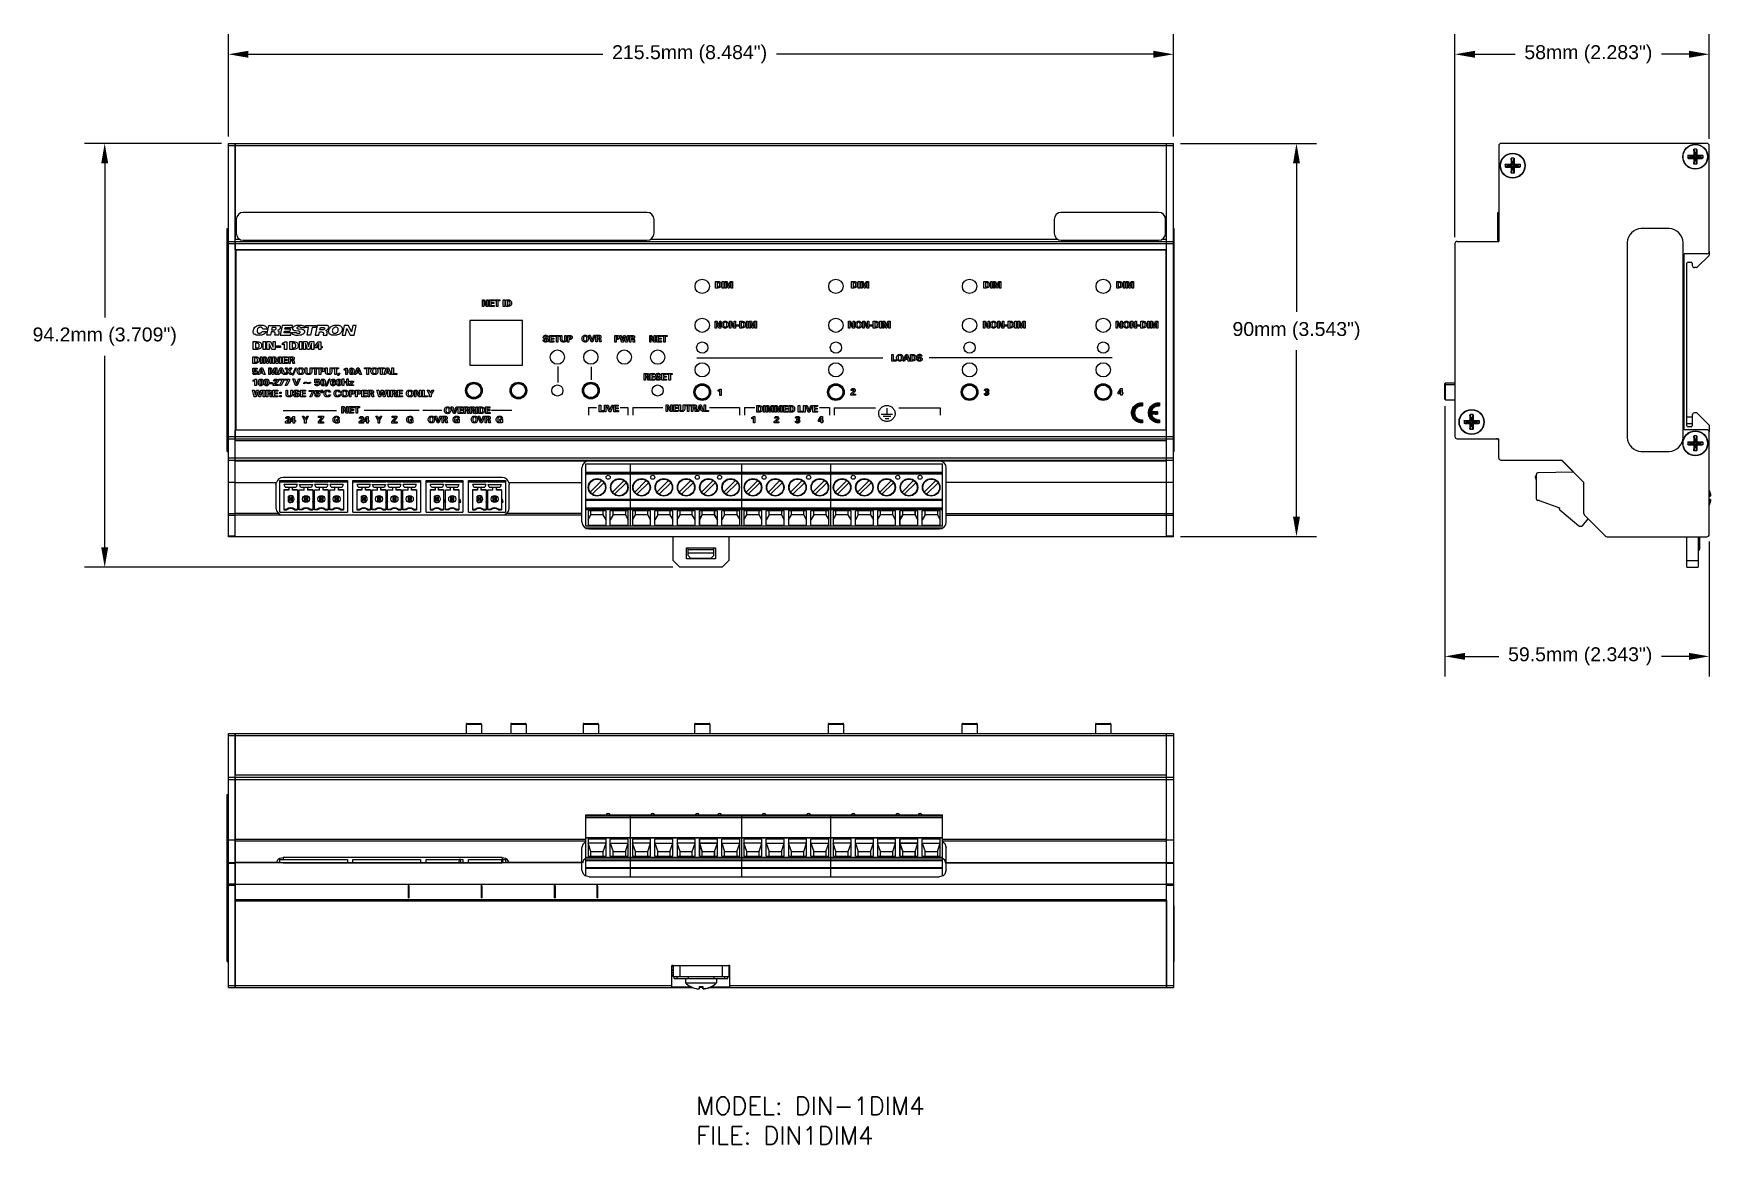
# Model space of a CAD drawing. Header units: inches. Extents: x 0.6 to 15.6, y 0.2 to 10.2.
import ezdxf

# ---------------------------------------------------------------- set-up
doc = ezdxf.new("R2010")
doc.units = ezdxf.units.IN
doc.header["$LTSCALE"] = 0.935
doc.header["$MEASUREMENT"] = 0
doc.header["$PDMODE"] = 3
doc.header["$PDSIZE"] = 0.3125
doc.layers.get('0').update_dxf_attribs({"linetype": 'CONTINUOUS'})
doc.layers.get('Defpoints').update_dxf_attribs({"linetype": 'CONTINUOUS'})
for name, color, linetype in [('A', 1, 'CONTINUOUS'), ('DIMS', 5, 'CONTINUOUS'), ('SCREEN', 5, 'CONTINUOUS'), ('TEXT', 1, 'CONTINUOUS')]:
    doc.layers.add(name, color=color, linetype=linetype)
doc.styles.add('SIMP16', font='simplex.shx', dxfattribs={"height": 0.16})
doc.styles.get("Standard").update_dxf_attribs({"font": 'ARIAL_0.TTF'})
doc.dimstyles.get("Standard").update_dxf_attribs({"dimtxt": 0.125, "dimasz": 0.18, "dimexe": 0.18, "dimexo": 0.0625, "dimgap": 0.09, "dimtad": 0, "dimtih": 1, "dimtoh": 1, "dimdec": 3, "dimzin": 4, "dimdsep": 46, "dimtxsty": 'Standard', "dimblk": '_FILLED', "dimblk1": '_FILLED', "dimblk2": '_FILLED', "dimcen": 0.09, "dimadec": 0, "dimazin": 0, "dimtol": 1, "dimtp": 0.001, "dimtm": 0.001, "dimtfac": 1, "dimtdec": 3, "dimtofl": 0, "dimtmove": 0, "dimatfit": 3, "dimldrblk": '_FILLED', "dimfxl": 0, "dimtolj": 1, "dimtzin": 4, "dimarcsym": 0})

msp = doc.modelspace()

# ---------------------------------------------------------------- texts
at = {"layer": 'TEXT', "style": 'SIMP16'}
for s, p in [('MODEL: DIN-1DIM4', (6.543, 0.4603)), ('FILE: DIN1DIM4', (6.543, 0.1936))]:
    msp.add_text(s, height=0.16, dxfattribs=at).set_placement(p)

# ---------------------------------------------------------------- blocks, each defined once
blk = doc.blocks.new('_FILLED')
at = {"color": 0, "linetype": 'ByBlock'}
blk.add_solid([(0, 0), (-1, 0.174), (-1, -0.174)], dxfattribs=at)
blk = doc.blocks.new('*D1')
at = {"layer": 'Defpoints', "color": 0, "lineweight": 0}
for p in [(10.828, 9.984), (2.343, 9.184), (10.828, 9.184)]:
    blk.add_point(p, dxfattribs=at)
at = {"layer": 'DIMS', "color": 0, "lineweight": -2}
for p, q in [((2.343, 9.247), (2.343, 10.164)), ((10.828, 9.246), (10.828, 10.164)), ((2.523, 9.984), (5.704, 9.984)), ((10.648, 9.984), (7.265, 9.984))]:
    blk.add_line(p, q, dxfattribs=at)
at = {"layer": 'DIMS', "color": 0, "lineweight": -2, "xscale": 0.18, "yscale": 0.18, "zscale": 0.18, "rotation": 180}
blk.add_blockref('_FILLED', (2.343, 9.984), dxfattribs=at)
at = {"layer": 'DIMS', "color": 0, "lineweight": -2, "xscale": 0.18, "yscale": 0.18, "zscale": 0.18}
blk.add_blockref('_FILLED', (10.828, 9.984), dxfattribs=at)
at = {"layer": 'DIMS', "color": 0, "insert": (6.484, 9.984), "char_height": 0.125, "attachment_point": 5}
blk.add_mtext('\\A1;215.5mm (8.484")', dxfattribs=at)
blk = doc.blocks.new('*D2')
at = {"layer": 'Defpoints', "color": 0, "lineweight": 0}
for p in [(10.828, 9.184), (10.828, 5.652), (11.932, 5.652)]:
    blk.add_point(p, dxfattribs=at)
at = {"layer": 'DIMS', "color": 0, "lineweight": -2}
for p, q in [((10.891, 9.184), (12.112, 9.184)), ((11.932, 9.004), (11.932, 7.67)), ((11.932, 5.832), (11.932, 7.326)), ((10.891, 5.652), (12.112, 5.652))]:
    blk.add_line(p, q, dxfattribs=at)
at = {"layer": 'DIMS', "color": 0, "lineweight": -2, "xscale": 0.18, "yscale": 0.18, "zscale": 0.18}
for p, rotation in [((11.932, 9.184), 90), ((11.932, 5.652), 270)]:
    blk.add_blockref('_FILLED', p, dxfattribs=dict(at, rotation=rotation))
at = {"layer": 'DIMS', "color": 0, "insert": (11.932, 7.498), "char_height": 0.125, "attachment_point": 5}
blk.add_mtext('\\A1;90mm (3.543")', dxfattribs=at)
blk = doc.blocks.new('*D3')
at = {"layer": 'Defpoints', "color": 0, "lineweight": 0}
for p in [(2.344, 9.184), (1.233, 5.377), (6.395, 5.377)]:
    blk.add_point(p, dxfattribs=at)
at = {"layer": 'DIMS', "color": 0, "lineweight": -2}
for p, q in [((2.281, 9.184), (1.053, 9.184)), ((1.233, 9.004), (1.233, 7.621)), ((1.233, 5.557), (1.233, 7.277)), ((6.333, 5.377), (1.053, 5.377))]:
    blk.add_line(p, q, dxfattribs=at)
at = {"layer": 'DIMS', "color": 0, "lineweight": -2, "xscale": 0.18, "yscale": 0.18, "zscale": 0.18}
for p, rotation in [((1.233, 9.184), 90), ((1.233, 5.377), 270)]:
    blk.add_blockref('_FILLED', p, dxfattribs=dict(at, rotation=rotation))
at = {"layer": 'DIMS', "color": 0, "insert": (1.233, 7.449), "char_height": 0.125, "attachment_point": 5}
blk.add_mtext('\\A1;94.2mm (3.709")', dxfattribs=at)
blk = doc.blocks.new('*D4')
at = {"layer": 'Defpoints', "color": 0, "lineweight": 0}
for p in [(13.354, 9.984), (15.637, 9.163), (13.354, 8.28)]:
    blk.add_point(p, dxfattribs=at)
at = {"layer": 'DIMS', "color": 0, "lineweight": -2}
for p, q in [((13.354, 8.343), (13.354, 10.164)), ((15.637, 9.225), (15.637, 10.164)), ((13.534, 9.984), (13.894, 9.984)), ((15.457, 9.984), (15.21, 9.984))]:
    blk.add_line(p, q, dxfattribs=at)
at = {"layer": 'DIMS', "color": 0, "lineweight": -2, "xscale": 0.18, "yscale": 0.18, "zscale": 0.18, "rotation": 180}
blk.add_blockref('_FILLED', (13.354, 9.984), dxfattribs=at)
at = {"layer": 'DIMS', "color": 0, "lineweight": -2, "xscale": 0.18, "yscale": 0.18, "zscale": 0.18}
blk.add_blockref('_FILLED', (15.637, 9.984), dxfattribs=at)
at = {"layer": 'DIMS', "color": 0, "insert": (14.552, 9.984), "char_height": 0.125, "attachment_point": 5}
blk.add_mtext('\\A1;58mm (2.283")', dxfattribs=at)
blk = doc.blocks.new('*D5')
at = {"layer": 'Defpoints', "color": 0, "lineweight": 0}
for p in [(13.265, 6.888), (15.637, 5.671), (13.265, 4.577)]:
    blk.add_point(p, dxfattribs=at)
at = {"layer": 'DIMS', "color": 0, "lineweight": -2}
for p, q in [((13.265, 6.825), (13.265, 4.397)), ((15.637, 5.609), (15.637, 4.397)), ((13.445, 4.577), (13.748, 4.577)), ((15.457, 4.577), (15.209, 4.577))]:
    blk.add_line(p, q, dxfattribs=at)
at = {"layer": 'DIMS', "color": 0, "lineweight": -2, "xscale": 0.18, "yscale": 0.18, "zscale": 0.18, "rotation": 180}
blk.add_blockref('_FILLED', (13.265, 4.577), dxfattribs=at)
at = {"layer": 'DIMS', "color": 0, "lineweight": -2, "xscale": 0.18, "yscale": 0.18, "zscale": 0.18}
blk.add_blockref('_FILLED', (15.637, 4.577), dxfattribs=at)
at = {"layer": 'DIMS', "color": 0, "insert": (14.479, 4.577), "char_height": 0.125, "attachment_point": 5}
blk.add_mtext('\\A1;59.5mm (2.343")', dxfattribs=at)

# ---------------------------------------------------------------- dimensions: what is measured, and where the dimension line sits
at = {"layer": 'DIMS'}
dim = msp.add_linear_dim(base=(10.8282, 9.9839), p1=(2.3432, 9.1844), p2=(10.8282, 9.1838), text='215.5mm (8.484")', dimstyle='Standard', dxfattribs=at)
dim.commit()
dim.dimension.update_dxf_attribs({"geometry": '*D1', "text_midpoint": (6.4844, 9.9839), "dimtype": 160})
for base, p1, p2, angle, text, picture, middle in [((13.354, 9.9839), (15.637, 9.1628), (13.354, 8.2801), 180, '58mm (2.283")', '*D4', (14.5519, 9.9839)), ((1.2332, 5.3769), (2.3438, 9.1839), (6.3953, 5.3769), 270, '94.2mm (3.709")', '*D3', (1.2332, 7.4491)), ((11.9322, 5.6519), (10.8281, 9.1839), (10.8281, 5.6519), 270, '90mm (3.543")', '*D2', (11.9322, 7.4979)), ((13.265, 4.5769), (15.637, 5.6712), (13.265, 6.8877), 180, '59.5mm (2.343")', '*D5', (14.4786, 4.5769))]:
    dim = msp.add_linear_dim(base=base, p1=p1, p2=p2, angle=angle, text=text, dimstyle='Standard', dxfattribs=at)
    dim.commit()
    dim.dimension.update_dxf_attribs({"geometry": picture, "text_midpoint": middle, "dimtype": 160})

# ---------------------------------------------------------------- linework, layer by layer
for p, q in [((2.3432, 5.6519), (2.3432, 9.1839)), ((2.3432, 9.1839), (2.4057, 9.1839)), ((2.4057, 8.2289), (2.4057, 9.1839)), ((2.4057, 9.1839), (10.7657, 9.1839)), ((2.4057, 9.1839), (2.4057, 8.3239)), ((10.7657, 8.2289), (10.7657, 9.1839)), ((10.7657, 9.1839), (10.8282, 9.1839)), ((10.7657, 8.3239), (10.7657, 9.1839)), ((10.8282, 5.6519), (10.8282, 9.1839)), ((15.617, 9.1839), (13.7678, 9.1839)), ((2.3432, 9.1639), (2.4057, 9.1639)), ((2.4057, 9.1639), (10.7657, 9.1639)), ((10.7657, 9.1639), (10.8282, 9.1639)), ((13.7478, 9.1639), (13.7478, 8.3039)), ((15.637, 8.2129), (15.637, 9.1639)), ((2.4142, 8.5009), (2.4142, 8.3764)), ((6.1012, 8.5639), (2.4772, 8.5639)), ((6.1642, 8.3769), (6.1642, 8.5009)), ((9.7572, 8.5009), (9.7572, 8.3769)), ((10.6942, 8.5639), (9.8202, 8.5639)), ((10.7572, 8.3769), (10.7572, 8.5009)), ((13.738, 8.3139), (13.738, 8.5639)), ((13.738, 8.5639), (13.743, 8.5639)), ((13.738, 8.5009), (13.743, 8.5009)), ((13.743, 8.3139), (13.743, 8.5639)), ((13.7478, 8.5639), (13.743, 8.5639)), ((13.7478, 8.5009), (13.743, 8.5009)), ((2.3332, 6.4179), (2.3332, 8.4179)), ((2.3332, 8.4179), (2.3432, 8.4179)), ((2.3332, 8.2929), (2.3432, 8.2929)), ((2.3432, 8.3039), (2.4057, 8.3039)), ((2.3432, 8.2839), (2.4057, 8.2839)), ((2.4057, 8.3239), (2.4438, 8.3239)), ((2.4057, 8.3039), (10.7657, 8.3039)), ((2.4057, 8.3039), (2.4057, 6.5319)), ((2.4057, 8.2839), (10.7657, 8.2839)), ((2.4767, 8.3139), (6.1012, 8.3139)), ((6.1343, 8.3239), (9.7887, 8.3239)), ((9.8202, 8.3139), (10.6942, 8.3139)), ((10.7257, 8.3239), (10.7657, 8.3239)), ((10.7657, 8.3039), (10.8282, 8.3039)), ((10.7657, 6.5319), (10.7657, 8.3039)), ((10.7657, 8.2839), (10.8282, 8.2839)), ((10.8322, 8.4179), (10.8282, 8.4179)), ((10.8322, 8.2929), (10.8282, 8.2929)), ((10.8322, 8.4179), (10.8322, 6.4179)), ((13.354, 8.2839), (13.354, 6.5519)), ((13.374, 8.3039), (13.7478, 8.3039)), ((13.738, 8.3769), (13.743, 8.3769)), ((13.738, 8.3139), (13.743, 8.3139)), ((13.7478, 8.3769), (13.743, 8.3769)), ((13.7439, 8.3139), (13.743, 8.3139)), ((14.902, 8.2929), (14.902, 6.5429)), ((15.277, 8.4179), (15.027, 8.4179)), ((15.402, 6.5429), (15.402, 8.2929)), ((10.7657, 8.2289), (2.4057, 8.2289)), ((2.4107, 8.2239), (2.4107, 6.6119)), ((10.7607, 8.2239), (2.4107, 8.2239)), ((10.7607, 6.6119), (10.7607, 8.2239)), ((15.617, 8.1929), (15.412, 8.1929)), ((15.412, 6.6119), (15.412, 8.1929)), ((15.5299, 8.0708), (15.6341, 8.1749)), ((15.637, 8.2129), (15.637, 8.182)), ((15.437, 6.6469), (15.437, 8.1079)), ((15.447, 8.1179), (15.474, 8.1179)), ((15.484, 8.1079), (15.484, 8.0879)), ((15.5229, 8.0679), (15.504, 8.0679)), ((4.5107, 7.5935), (4.5107, 7.1931)), ((4.9834, 7.5935), (4.5107, 7.5935)), ((4.9834, 7.1931), (4.9834, 7.5935)), ((4.5107, 7.1931), (4.9834, 7.1931)), ((15.437, 6.7269), (15.484, 6.7269)), ((15.437, 6.6669), (15.484, 6.6669)), ((15.474, 6.6369), (15.447, 6.6369)), ((15.484, 6.7429), (15.484, 6.6469)), ((15.527, 6.7629), (15.504, 6.7629)), ((15.637, 6.6529), (15.527, 6.7629)), ((15.637, 6.6529), (15.637, 6.5919)), ((2.3332, 6.5429), (2.3432, 6.5429)), ((2.3432, 6.5519), (2.4057, 6.5519)), ((2.3432, 6.5319), (2.4057, 6.5319)), ((2.4057, 5.6519), (2.4057, 6.6069)), ((10.7657, 6.6069), (2.4057, 6.6069)), ((2.4057, 6.5519), (10.7657, 6.5519)), ((2.4057, 6.5319), (10.7657, 6.5319)), ((10.7657, 6.5119), (2.4057, 6.5119)), ((2.4057, 5.6577), (2.4057, 6.5119)), ((2.4107, 6.6119), (10.7607, 6.6119)), ((10.7657, 5.6519), (10.7657, 6.6069)), ((10.7657, 6.5519), (10.8282, 6.5519)), ((10.7657, 6.5319), (10.8282, 6.5319)), ((10.7657, 6.3389), (10.7657, 6.5119)), ((10.8322, 6.5429), (10.8282, 6.5429)), ((13.374, 6.5319), (13.7478, 6.5319)), ((13.7478, 6.3589), (13.7478, 6.5319)), ((15.617, 6.6119), (15.412, 6.6119)), ((15.637, 5.6719), (15.637, 6.5919)), ((2.3332, 6.4179), (2.3432, 6.4179)), ((2.3432, 6.3589), (2.4057, 6.3589)), ((2.3432, 6.3389), (2.4057, 6.3389)), ((2.4057, 6.3589), (10.7657, 6.3589)), ((2.4057, 6.3389), (10.7657, 6.3389)), ((2.4057, 6.333), (10.7657, 6.333)), ((8.7247, 6.332), (5.5807, 6.332)), ((10.7657, 6.3589), (10.8282, 6.3589)), ((10.7657, 6.3389), (10.8282, 6.3389)), ((10.7657, 5.6577), (10.7657, 6.333)), ((10.8322, 6.4179), (10.8282, 6.4179)), ((13.7678, 6.3389), (14.3128, 6.3389)), ((14.3128, 6.3389), (14.5128, 6.1389)), ((14.3179, 6.333), (14.512, 6.1389)), ((15.027, 6.4179), (15.277, 6.4179)), ((4.8017, 6.1822), (2.8337, 6.1822)), ((5.5177, 5.784), (5.5177, 6.269)), ((8.7877, 5.784), (8.7877, 6.269)), ((2.4057, 6.1389), (2.3432, 6.1389)), ((2.4057, 6.1389), (2.7738, 6.1389)), ((2.7707, 6.1192), (2.7738, 6.1389)), ((2.7707, 6.1192), (2.7707, 5.9098)), ((4.8615, 6.1389), (4.8647, 6.1192)), ((4.8615, 6.1389), (5.5177, 6.1389)), ((4.8647, 5.9098), (4.8647, 6.1192)), ((10.7657, 6.1389), (8.7877, 6.1389)), ((10.8282, 6.1389), (10.7657, 6.1389)), ((14.512, 5.8601), (14.512, 6.1389)), ((14.5128, 5.8601), (14.5128, 6.1389)), ((15.6453, 6.0469), (15.6452, 6.0469)), ((15.637, 6.0164), (15.6452, 6.0164)), ((15.6455, 5.9869), (15.637, 5.9869)), ((15.645, 5.9864), (15.637, 5.9864)), ((2.3432, 5.8601), (2.4057, 5.8601)), ((2.3432, 5.846), (2.4057, 5.846)), ((2.7949, 5.8601), (2.4057, 5.8601)), ((5.5177, 5.846), (2.4057, 5.846)), ((2.8337, 5.8468), (4.8017, 5.8468)), ((5.5177, 5.8601), (4.8405, 5.8601)), ((5.5519, 5.7299), (8.7535, 5.7299)), ((5.5682, 5.7249), (8.7372, 5.7249)), ((5.5807, 5.721), (8.7247, 5.721)), ((8.7877, 5.8601), (10.7657, 5.8601)), ((8.7877, 5.846), (10.7657, 5.846)), ((10.7657, 5.8601), (10.8282, 5.8601)), ((10.7657, 5.846), (10.8282, 5.846)), ((14.712, 5.6519), (14.5179, 5.846)), ((14.5187, 5.846), (14.707, 5.6577)), ((2.4057, 5.6577), (2.3432, 5.6577)), ((2.4057, 5.6519), (2.3432, 5.6519)), ((10.7657, 5.6519), (2.4057, 5.6519)), ((6.3357, 5.4369), (6.3357, 5.6519)), ((6.8357, 5.6519), (6.8357, 5.4369)), ((10.8282, 5.6577), (10.7657, 5.6577)), ((10.8282, 5.6519), (10.7657, 5.6519)), ((14.7211, 5.6519), (15.617, 5.6519)), ((15.437, 5.3769), (15.437, 5.6519)), ((15.539, 5.6519), (15.539, 5.3769)), ((15.554, 5.63), (15.539, 5.63)), ((15.554, 5.605), (15.539, 5.605)), ((15.554, 5.5519), (15.554, 5.6519)), ((6.3357, 5.4369), (6.3957, 5.3769)), ((6.4557, 5.5519), (6.7157, 5.5519)), ((6.4557, 5.4519), (6.4557, 5.5519)), ((6.7157, 5.4519), (6.4557, 5.4519)), ((6.4707, 5.4819), (6.4707, 5.5519)), ((6.4707, 5.5369), (6.7007, 5.5369)), ((6.4707, 5.5069), (6.7007, 5.5069)), ((6.4707, 5.4819), (6.4957, 5.4569)), ((6.6757, 5.4569), (6.4957, 5.4569)), ((6.6757, 5.4569), (6.7007, 5.4819)), ((6.7007, 5.4819), (6.7007, 5.5519)), ((6.7157, 5.5519), (6.7157, 5.4519)), ((6.7757, 5.3769), (6.8357, 5.4369)), ((15.437, 5.4369), (15.539, 5.4369)), ((15.539, 5.5519), (15.554, 5.5519)), ((15.539, 5.5376), (15.5458, 5.5312)), ((6.7757, 5.3769), (6.3957, 5.3769)), ((15.437, 5.3769), (15.539, 5.3769)), ((2.3432, 1.6022), (2.3432, 3.8852)), ((2.3432, 3.8852), (2.4057, 3.8852)), ((2.3432, 3.8652), (2.4057, 3.8652)), ((2.4057, 2.3882), (2.4057, 3.8852)), ((2.4057, 3.8852), (10.7657, 3.8852)), ((2.4057, 3.8852), (2.4057, 3.5112)), ((2.4057, 3.8652), (10.7657, 3.8652)), ((10.7657, 2.3882), (10.7657, 3.8852)), ((10.7657, 3.8852), (10.8282, 3.8852)), ((10.7657, 3.5112), (10.7657, 3.8852)), ((10.7657, 3.8652), (10.8282, 3.8652)), ((10.8282, 3.8852), (10.8282, 1.6022)), ((2.3432, 3.4914), (2.4057, 3.4914)), ((2.3432, 3.4714), (2.4057, 3.4714)), ((10.7657, 3.5112), (2.4057, 3.5112)), ((2.4057, 3.4914), (2.4057, 2.7272)), ((2.4057, 3.4912), (10.7657, 3.4912)), ((2.4057, 3.4712), (10.7657, 3.4712)), ((10.7657, 3.4914), (10.8282, 3.4914)), ((10.7657, 2.9264), (10.7657, 3.4914)), ((10.7657, 3.4714), (10.8282, 3.4714)), ((2.3332, 1.8372), (2.3332, 3.3372)), ((2.3332, 3.3372), (2.3432, 3.3372)), ((2.3332, 3.2122), (2.3432, 3.2122)), ((2.4057, 2.9264), (2.3432, 2.9264)), ((2.4057, 2.9355), (5.5527, 2.9355)), ((2.4057, 2.9214), (5.5527, 2.9214)), ((8.7527, 2.9355), (10.7657, 2.9355)), ((8.7527, 2.9214), (10.7657, 2.9214)), ((10.8282, 2.9264), (10.7657, 2.9264)), ((10.7657, 2.7272), (10.7657, 2.9214)), ((2.3432, 2.7264), (2.4057, 2.7264)), ((2.3432, 2.7205), (2.4057, 2.7205)), ((2.7949, 2.7272), (2.4057, 2.7272)), ((2.4057, 2.7237), (2.4057, 2.5323)), ((5.5177, 2.7214), (2.4057, 2.7214)), ((2.8337, 2.7706), (2.8337, 2.7519)), ((4.8017, 2.7706), (2.8337, 2.7706)), ((4.8017, 2.7706), (4.8017, 2.7519)), ((5.5177, 2.7272), (4.8405, 2.7272)), ((4.8438, 2.7544), (4.8615, 2.7272)), ((5.5177, 2.6594), (5.5177, 2.8574)), ((5.5311, 2.7463), (5.522, 2.7199)), ((8.7877, 2.6594), (8.7877, 2.8574)), ((8.7877, 2.7272), (10.7657, 2.7272)), ((8.7877, 2.7214), (10.7657, 2.7214)), ((10.7657, 2.7264), (10.8282, 2.7264)), ((10.7657, 2.7205), (10.8282, 2.7205)), ((10.7657, 1.6022), (10.7657, 2.7205)), ((5.5807, 2.5964), (8.7247, 2.5964)), ((2.4057, 2.5323), (2.3432, 2.5323)), ((2.4057, 2.5181), (2.3432, 2.5181)), ((10.7657, 2.5272), (2.4057, 2.5272)), ((2.4057, 2.5233), (2.4057, 1.6022)), ((3.9592, 2.4094), (3.9592, 2.5275)), ((3.9592, 2.5275), (3.9632, 2.5275)), ((3.9632, 2.5192), (3.9592, 2.5192)), ((3.9592, 2.5147), (3.9632, 2.5147)), ((3.9632, 2.5085), (3.9592, 2.5085)), ((3.9632, 2.4991), (3.9592, 2.4991)), ((3.9592, 2.4935), (3.9632, 2.4935)), ((3.9592, 2.4863), (3.9632, 2.4863)), ((3.9592, 2.4683), (3.9632, 2.4683)), ((3.9592, 2.4611), (3.9632, 2.4611)), ((3.9632, 2.4555), (3.9592, 2.4555)), ((3.9632, 2.4461), (3.9592, 2.4461)), ((3.9592, 2.4398), (3.9632, 2.4398)), ((3.9632, 2.4284), (3.9592, 2.4284)), ((3.9592, 2.4222), (3.9632, 2.4222)), ((3.9632, 2.4177), (3.9592, 2.4177)), ((3.9592, 2.4094), (3.9632, 2.4094)), ((3.9632, 2.5147), (3.9632, 2.5275)), ((3.9632, 2.5147), (3.9632, 2.4222)), ((3.9632, 2.4222), (3.9632, 2.4094)), ((4.6155, 2.4094), (4.6155, 2.5275)), ((4.6155, 2.5275), (4.6195, 2.5275)), ((4.6195, 2.5192), (4.6155, 2.5192)), ((4.6155, 2.5147), (4.6195, 2.5147)), ((4.6195, 2.5085), (4.6155, 2.5085)), ((4.6195, 2.4991), (4.6155, 2.4991)), ((4.6155, 2.4935), (4.6195, 2.4935)), ((4.6155, 2.4863), (4.6195, 2.4863)), ((4.6155, 2.4683), (4.6195, 2.4683)), ((4.6155, 2.4611), (4.6195, 2.4611)), ((4.6195, 2.4555), (4.6155, 2.4555)), ((4.6195, 2.4461), (4.6155, 2.4461)), ((4.6155, 2.4398), (4.6195, 2.4398)), ((4.6195, 2.4284), (4.6155, 2.4284)), ((4.6155, 2.4222), (4.6195, 2.4222)), ((4.6195, 2.4177), (4.6155, 2.4177)), ((4.6155, 2.4094), (4.6195, 2.4094)), ((4.6195, 2.5147), (4.6195, 2.5275)), ((4.6195, 2.5147), (4.6195, 2.4222)), ((4.6195, 2.4222), (4.6195, 2.4094)), ((5.2718, 2.4094), (5.2718, 2.5275)), ((5.2718, 2.5275), (5.2758, 2.5275)), ((5.2758, 2.5192), (5.2718, 2.5192)), ((5.2718, 2.5147), (5.2758, 2.5147)), ((5.2758, 2.5085), (5.2718, 2.5085)), ((5.2758, 2.4991), (5.2718, 2.4991)), ((5.2718, 2.4935), (5.2758, 2.4935)), ((5.2718, 2.4863), (5.2758, 2.4863)), ((5.2718, 2.4683), (5.2758, 2.4683)), ((5.2718, 2.4611), (5.2758, 2.4611)), ((5.2758, 2.4555), (5.2718, 2.4555)), ((5.2758, 2.4461), (5.2718, 2.4461)), ((5.2718, 2.4398), (5.2758, 2.4398)), ((5.2758, 2.4284), (5.2718, 2.4284)), ((5.2718, 2.4222), (5.2758, 2.4222)), ((5.2758, 2.4177), (5.2718, 2.4177)), ((5.2718, 2.4094), (5.2758, 2.4094)), ((5.2758, 2.5147), (5.2758, 2.5275)), ((5.2758, 2.5147), (5.2758, 2.4222)), ((5.2758, 2.4222), (5.2758, 2.4094)), ((5.6525, 2.4094), (5.6525, 2.5275)), ((5.6525, 2.5275), (5.6565, 2.5275)), ((5.6565, 2.5192), (5.6525, 2.5192)), ((5.6525, 2.5147), (5.6565, 2.5147)), ((5.6565, 2.5085), (5.6525, 2.5085)), ((5.6565, 2.4991), (5.6525, 2.4991)), ((5.6525, 2.4935), (5.6565, 2.4935)), ((5.6525, 2.4863), (5.6565, 2.4863)), ((5.6525, 2.4683), (5.6565, 2.4683)), ((5.6525, 2.4611), (5.6565, 2.4611)), ((5.6565, 2.4555), (5.6525, 2.4555)), ((5.6565, 2.4461), (5.6525, 2.4461)), ((5.6525, 2.4398), (5.6565, 2.4398)), ((5.6565, 2.4284), (5.6525, 2.4284)), ((5.6525, 2.4222), (5.6565, 2.4222)), ((5.6565, 2.4177), (5.6525, 2.4177)), ((5.6525, 2.4094), (5.6565, 2.4094)), ((5.6565, 2.5147), (5.6565, 2.5275)), ((5.6565, 2.5147), (5.6565, 2.4222)), ((5.6565, 2.4222), (5.6565, 2.4094)), ((10.8282, 2.5323), (10.7657, 2.5323)), ((10.8282, 2.5181), (10.7657, 2.5181)), ((2.4057, 2.3932), (10.7657, 2.3932)), ((2.4057, 2.3882), (10.7657, 2.3882)), ((2.4057, 1.6022), (2.4057, 2.3877)), ((2.4057, 2.3877), (10.7657, 2.3877)), ((2.4057, 2.3827), (10.7657, 2.3827)), ((10.7657, 2.3877), (10.7657, 1.6022)), ((10.8322, 2.3372), (10.8282, 2.3372)), ((10.8322, 2.3372), (10.8322, 1.8372)), ((10.8322, 2.2122), (10.8282, 2.2122)), ((2.3332, 1.9622), (2.3432, 1.9622)), ((10.8322, 1.9622), (10.8282, 1.9622)), ((2.3332, 1.8372), (2.3432, 1.8372)), ((10.8322, 1.8372), (10.8282, 1.8372)), ((6.3357, 1.8022), (6.3257, 1.8022)), ((6.3257, 1.6022), (6.3257, 1.8022)), ((6.3257, 1.7922), (6.3357, 1.7922)), ((6.3257, 1.7652), (6.3357, 1.7652)), ((6.3357, 1.7552), (6.3257, 1.7552)), ((6.3357, 1.7352), (6.3257, 1.7352)), ((6.3257, 1.7164), (6.3357, 1.7164)), ((6.3257, 1.7093), (6.3357, 1.7093)), ((6.3357, 1.8022), (6.8357, 1.8022)), ((6.3357, 1.8022), (6.3357, 1.7002)), ((6.8357, 1.7002), (6.3357, 1.7002)), ((6.3457, 1.6852), (6.3457, 1.7002)), ((6.3457, 1.6852), (6.8257, 1.6852)), ((6.3707, 1.6852), (6.3707, 1.7002)), ((6.3957, 1.8022), (6.3957, 1.7002)), ((6.4707, 1.7002), (6.4707, 1.6852)), ((6.7007, 1.7002), (6.7007, 1.6852)), ((6.7757, 1.8022), (6.7757, 1.7002)), ((6.8007, 1.6852), (6.8007, 1.7002)), ((6.8257, 1.6852), (6.8257, 1.7002)), ((6.8457, 1.8022), (6.8357, 1.8022)), ((6.8357, 1.8022), (6.8357, 1.7002)), ((6.8357, 1.7922), (6.8457, 1.7922)), ((6.8357, 1.7652), (6.8457, 1.7652)), ((6.8457, 1.7552), (6.8357, 1.7552)), ((6.8457, 1.7352), (6.8357, 1.7352)), ((6.8357, 1.7164), (6.8457, 1.7164)), ((6.8357, 1.7093), (6.8457, 1.7093)), ((6.8457, 1.6022), (6.8457, 1.8022)), ((2.3432, 1.6222), (2.4057, 1.6222)), ((2.3432, 1.6022), (2.4057, 1.6022)), ((2.4057, 1.6222), (6.3257, 1.6222)), ((2.4057, 1.6022), (6.5143, 1.6022)), ((6.5071, 1.6052), (6.3257, 1.6052)), ((6.6572, 1.6022), (10.7657, 1.6022)), ((6.8457, 1.6052), (6.6644, 1.6052)), ((6.8457, 1.6222), (10.7657, 1.6222)), ((10.7657, 1.6222), (10.8282, 1.6222)), ((10.7657, 1.6022), (10.8282, 1.6022))]:
    msp.add_line(p, q)
for points in [[(15.6452, 6.0164), (15.6463, 6.0169), (15.6476, 6.0196), (15.6481, 6.024), (15.6481, 6.0268), (15.6477, 6.0331), (15.6464, 6.0413), (15.6453, 6.0464)], [(15.6453, 6.0469), (15.6464, 6.0418), (15.6477, 6.0335), (15.6482, 6.0271), (15.6482, 6.0244), (15.6477, 6.02), (15.6476, 6.0199)], [(15.6451, 5.9564), (15.6462, 5.9616), (15.6475, 5.9698), (15.648, 5.9762), (15.648, 5.9789), (15.6474, 5.9833), (15.6461, 5.986), (15.645, 5.9864)], [(15.6455, 5.9869), (15.6472, 5.9856), (15.648, 5.9824), (15.6483, 5.978), (15.648, 5.9725), (15.6471, 5.9657), (15.6454, 5.9569)], [(5.5177, 2.8574), (5.5311, 2.8963), (5.5454, 2.9096), (5.5527, 2.9118)], [(8.7527, 2.9119), (8.7599, 2.9097), (8.7742, 2.8964), (8.7877, 2.8574)], [(2.7738, 2.7272), (2.7915, 2.7544), (2.8044, 2.7633), (2.8337, 2.7706)], [(2.8337, 2.7221), (2.8182, 2.7236), (2.8053, 2.7261), (2.7949, 2.7272)], [(4.8017, 2.7706), (4.8309, 2.7634), (4.8438, 2.7544)], [(4.8405, 2.7272), (4.8301, 2.7261), (4.8172, 2.7236), (4.8017, 2.7221)], [(5.5493, 2.7608), (5.5454, 2.7596), (5.5311, 2.7463)], [(8.7834, 2.7199), (8.7742, 2.7464), (8.7599, 2.7597), (8.7561, 2.7608)], [(5.5807, 2.5964), (5.5454, 2.6072), (5.5311, 2.6205), (5.5177, 2.6594)], [(8.7877, 2.6594), (8.7742, 2.6205), (8.76, 2.6072), (8.7247, 2.5964)]]:
    msp.add_lwpolyline(points)
for centre, radius in [((13.873, 8.9839), 0.1125), ((15.512, 9.0639), 0.1125), ((6.597, 7.9003), 0.064), ((7.797, 7.9003), 0.064), ((8.997, 7.9003), 0.064), ((10.197, 7.9003), 0.064), ((6.597, 7.5503), 0.064), ((7.797, 7.5503), 0.064), ((8.997, 7.5503), 0.064), ((10.197, 7.5503), 0.064), ((6.597, 7.3503), 0.05), ((7.797, 7.3503), 0.05), ((8.997, 7.3503), 0.05), ((10.197, 7.3503), 0.05), ((5.297, 7.2643), 0.064), ((5.597, 7.2643), 0.064), ((5.897, 7.2643), 0.064), ((6.197, 7.2643), 0.064), ((6.597, 7.1503), 0.064), ((7.797, 7.1503), 0.064), ((8.997, 7.1503), 0.064), ((10.197, 7.1503), 0.064), ((4.547, 6.9643), 0.075), ((4.947, 6.9643), 0.075), ((5.297, 6.9643), 0.05), ((5.597, 6.9643), 0.075), ((6.197, 6.9643), 0.05), ((6.597, 6.9503), 0.075), ((7.797, 6.9503), 0.075), ((8.997, 6.9503), 0.075), ((10.197, 6.9503), 0.075), ((13.504, 6.6819), 0.1125), ((15.512, 6.4899), 0.1125)]:
    msp.add_circle(centre, radius)
for centre, radius, start, end in [((13.7678, 9.1639), 0.02, 90, 180), ((15.617, 9.1639), 0.02, 0, 90), ((2.4772, 8.5009), 0.063, 90, 180), ((6.1012, 8.5009), 0.063, 0, 90), ((9.8202, 8.5009), 0.063, 90, 180), ((10.6942, 8.5009), 0.063, 0, 90), ((2.4767, 8.3764), 0.0625, 180, 270), ((6.1012, 8.3769), 0.063, 270, 360), ((9.8202, 8.3769), 0.063, 180, 270), ((10.6942, 8.3769), 0.063, 270, 360), ((13.374, 8.2839), 0.02, 90, 180), ((13.728, 8.3239), 0.02, 270, 360), ((15.027, 8.2929), 0.125, 90, 180), ((15.277, 8.2929), 0.125, 0, 90), ((15.617, 8.2129), 0.02, 270, 360), ((15.627, 8.182), 0.01, 315, 360), ((15.447, 8.1079), 0.01, 90, 180), ((15.474, 8.1079), 0.01, 0, 90), ((15.504, 8.0879), 0.02, 180, 270), ((15.5229, 8.0779), 0.01, 270, 315), ((15.447, 6.6469), 0.01, 180, 270), ((15.474, 6.6469), 0.01, 270, 360), ((15.504, 6.7429), 0.02, 90, 180), ((13.374, 6.5519), 0.02, 180, 270), ((13.728, 6.5119), 0.02, 0, 90), ((15.027, 6.5429), 0.125, 180, 270), ((15.277, 6.5429), 0.125, 270, 360), ((15.617, 6.5919), 0.02, 0, 90), ((5.5807, 6.269), 0.063, 90, 180), ((8.7247, 6.269), 0.063, 0, 90), ((13.7678, 6.3589), 0.02, 180, 270), ((14.3037, 6.3189), 0.02, 45, 90), ((2.8337, 6.1192), 0.063, 90, 161.80974), ((4.8017, 6.1192), 0.063, 18.19026, 90), ((15.4518, 6.0019), 0.1987, 13.10519, 21.01474), ((15.4518, 6.0019), 0.1986, 12.96967, 20.95829), ((2.8337, 5.9098), 0.063, 180, 270), ((4.8017, 5.9098), 0.063, 270, 360), ((15.4518, 6.0019), 0.1987, 338.9561, 346.92506), ((15.4518, 6.0019), 0.1986, 339.07836, 346.77496), ((5.5807, 5.784), 0.063, 180, 270), ((8.7247, 5.784), 0.063, 270, 360), ((14.532, 5.8601), 0.02, 180, 225), ((14.5328, 5.8601), 0.02, 180, 225), ((14.7211, 5.6719), 0.02, 225, 270), ((15.617, 5.6719), 0.02, 270, 360), ((15.524, 5.5519), 0.03, 300.64833, 360)]:
    msp.add_arc(centre, radius, start, end)
at = {"layer": 'A'}
for p, q in [((13.8585, 9.0455), (13.8585, 9.0033)), ((13.8666, 9.0056), (13.8585, 9.0455)), ((13.8715, 9.0094), (13.863, 9.0514)), ((13.883, 9.0514), (13.863, 9.0514)), ((13.883, 9.0514), (13.8745, 9.0094)), ((13.8875, 9.0455), (13.8794, 9.0056)), ((13.8875, 9.0455), (13.8875, 9.0033)), ((15.4445, 9.0739), (15.4445, 9.0539)), ((15.4445, 9.0739), (15.4865, 9.0653)), ((15.4865, 9.0624), (15.4445, 9.0539)), ((15.4504, 9.0784), (15.4926, 9.0784)), ((15.4504, 9.0784), (15.4903, 9.0703)), ((15.4903, 9.0574), (15.4504, 9.0494)), ((15.4504, 9.0494), (15.4926, 9.0494)), ((15.4865, 9.0624), (15.4865, 9.0653)), ((15.4865, 9.0653), (15.5007, 9.0653)), ((15.5007, 9.0624), (15.4865, 9.0624)), ((15.4903, 9.0574), (15.4903, 9.0703)), ((15.4903, 9.0703), (15.5007, 9.0703)), ((15.5007, 9.0574), (15.4903, 9.0574)), ((15.5007, 9.0703), (15.4926, 9.0784)), ((15.4926, 9.0494), (15.5007, 9.0574)), ((15.4975, 9.1255), (15.4975, 9.0833)), ((15.5056, 9.0856), (15.4975, 9.1255)), ((15.5056, 9.0752), (15.4975, 9.0833)), ((15.4975, 9.0444), (15.5056, 9.0525)), ((15.4975, 9.0444), (15.4975, 9.0022)), ((15.4975, 9.0022), (15.5056, 9.0421)), ((15.5007, 9.0653), (15.5007, 9.0703)), ((15.5007, 9.0624), (15.5007, 9.0574)), ((15.5105, 9.0894), (15.502, 9.1314)), ((15.522, 9.1314), (15.502, 9.1314)), ((15.502, 8.9964), (15.5105, 9.0383)), ((15.5056, 9.0752), (15.5056, 9.0856)), ((15.5056, 9.0856), (15.5184, 9.0856)), ((15.5105, 9.0752), (15.5056, 9.0752)), ((15.5056, 9.0421), (15.5056, 9.0525)), ((15.5105, 9.0525), (15.5056, 9.0525)), ((15.5056, 9.0421), (15.5184, 9.0421)), ((15.5105, 9.0752), (15.5105, 9.0894)), ((15.5105, 9.0894), (15.5135, 9.0894)), ((15.5105, 9.0383), (15.5105, 9.0525)), ((15.5135, 9.0383), (15.5105, 9.0383)), ((15.522, 9.1314), (15.5135, 9.0894)), ((15.5135, 9.0752), (15.5135, 9.0894)), ((15.5135, 9.0752), (15.5184, 9.0752)), ((15.5135, 9.0525), (15.5135, 9.0383)), ((15.5135, 9.0525), (15.5184, 9.0525)), ((15.5135, 9.0383), (15.522, 8.9964)), ((15.5265, 9.1255), (15.5184, 9.0856)), ((15.5184, 9.0856), (15.5184, 9.0752)), ((15.5265, 9.0833), (15.5184, 9.0752)), ((15.5184, 9.0525), (15.5184, 9.0421)), ((15.5184, 9.0525), (15.5265, 9.0444)), ((15.5184, 9.0421), (15.5265, 9.0022)), ((15.5314, 9.0784), (15.5233, 9.0703)), ((15.5233, 9.0653), (15.5233, 9.0703)), ((15.5233, 9.0703), (15.5338, 9.0703)), ((15.5233, 9.0653), (15.5375, 9.0653)), ((15.5233, 9.0624), (15.5233, 9.0574)), ((15.5233, 9.0624), (15.5375, 9.0624)), ((15.5338, 9.0574), (15.5233, 9.0574)), ((15.5233, 9.0574), (15.5314, 9.0494)), ((15.5265, 9.1255), (15.5265, 9.0833)), ((15.5265, 9.0444), (15.5265, 9.0022)), ((15.5314, 9.0784), (15.5736, 9.0784)), ((15.5314, 9.0494), (15.5736, 9.0494)), ((15.5338, 9.0703), (15.5736, 9.0784)), ((15.5338, 9.0574), (15.5338, 9.0703)), ((15.5736, 9.0494), (15.5338, 9.0574)), ((15.5375, 9.0653), (15.5795, 9.0739)), ((15.5375, 9.0653), (15.5375, 9.0624)), ((15.5795, 9.0539), (15.5375, 9.0624)), ((15.5795, 9.0739), (15.5795, 9.0539)), ((13.8055, 8.9939), (13.8055, 8.9739)), ((13.8055, 8.9939), (13.8475, 8.9853)), ((13.8475, 8.9824), (13.8055, 8.9739)), ((13.8114, 8.9984), (13.8513, 8.9903)), ((13.8114, 8.9984), (13.8536, 8.9984)), ((13.8513, 8.9774), (13.8114, 8.9694)), ((13.8114, 8.9694), (13.8536, 8.9694)), ((13.8475, 8.9824), (13.8475, 8.9853)), ((13.8475, 8.9853), (13.8617, 8.9853)), ((13.8617, 8.9824), (13.8475, 8.9824)), ((13.8513, 8.9774), (13.8513, 8.9903)), ((13.8513, 8.9903), (13.8617, 8.9903)), ((13.8617, 8.9774), (13.8513, 8.9774)), ((13.8617, 8.9903), (13.8536, 8.9984)), ((13.8536, 8.9694), (13.8617, 8.9774)), ((13.8666, 8.9952), (13.8585, 9.0033)), ((13.8585, 8.9644), (13.8666, 8.9725)), ((13.8585, 8.9644), (13.8585, 8.9222)), ((13.8585, 8.9222), (13.8666, 8.9621)), ((13.8617, 8.9853), (13.8617, 8.9903)), ((13.8617, 8.9824), (13.8617, 8.9774)), ((13.863, 8.9164), (13.8715, 8.9583)), ((13.883, 8.9164), (13.863, 8.9164)), ((13.8666, 8.9952), (13.8666, 9.0056)), ((13.8666, 9.0056), (13.8794, 9.0056)), ((13.8715, 8.9952), (13.8666, 8.9952)), ((13.8666, 8.9621), (13.8666, 8.9725)), ((13.8715, 8.9725), (13.8666, 8.9725)), ((13.8666, 8.9621), (13.8794, 8.9621)), ((13.8715, 8.9952), (13.8715, 9.0094)), ((13.8715, 9.0094), (13.8745, 9.0094)), ((13.8715, 8.9583), (13.8715, 8.9725)), ((13.8745, 8.9583), (13.8715, 8.9583)), ((13.8745, 8.9952), (13.8745, 9.0094)), ((13.8745, 8.9952), (13.8794, 8.9952)), ((13.8745, 8.9725), (13.8745, 8.9583)), ((13.8745, 8.9725), (13.8794, 8.9725)), ((13.8745, 8.9583), (13.883, 8.9164)), ((13.8794, 9.0056), (13.8794, 8.9952)), ((13.8875, 9.0033), (13.8794, 8.9952)), ((13.8794, 8.9725), (13.8794, 8.9621)), ((13.8794, 8.9725), (13.8875, 8.9644)), ((13.8794, 8.9621), (13.8875, 8.9222)), ((13.8924, 8.9984), (13.8843, 8.9903)), ((13.8843, 8.9853), (13.8843, 8.9903)), ((13.8843, 8.9903), (13.8948, 8.9903)), ((13.8843, 8.9853), (13.8985, 8.9853)), ((13.8843, 8.9824), (13.8843, 8.9774)), ((13.8843, 8.9824), (13.8985, 8.9824)), ((13.8843, 8.9774), (13.8924, 8.9694)), ((13.8948, 8.9774), (13.8843, 8.9774)), ((13.8875, 8.9644), (13.8875, 8.9222)), ((13.8924, 8.9984), (13.9346, 8.9984)), ((13.8924, 8.9694), (13.9346, 8.9694)), ((13.8948, 8.9903), (13.9346, 8.9984)), ((13.8948, 8.9774), (13.8948, 8.9903)), ((13.9346, 8.9694), (13.8948, 8.9774)), ((13.8985, 8.9853), (13.9405, 8.9939)), ((13.8985, 8.9853), (13.8985, 8.9824)), ((13.9405, 8.9739), (13.8985, 8.9824)), ((13.9405, 8.9939), (13.9405, 8.9739)), ((15.522, 8.9964), (15.502, 8.9964)), ((13.265, 6.9008), (13.265, 7.0278)), ((13.265, 6.8868), (13.265, 7.0138)), ((13.27, 7.0188), (13.27, 7.0328)), ((13.27, 7.0328), (13.354, 7.0328)), ((13.27, 6.8818), (13.27, 7.0188)), ((13.27, 7.0188), (13.354, 7.0188)), ((13.27, 6.8818), (13.354, 6.8818)), ((13.4365, 6.6919), (13.4365, 6.6719)), ((13.4365, 6.6919), (13.4785, 6.6833)), ((13.4785, 6.6804), (13.4365, 6.6719)), ((13.4424, 6.6964), (13.4823, 6.6883)), ((13.4424, 6.6964), (13.4846, 6.6964)), ((13.4823, 6.6754), (13.4424, 6.6674)), ((13.4424, 6.6674), (13.4846, 6.6674)), ((13.4785, 6.6804), (13.4785, 6.6833)), ((13.4785, 6.6833), (13.4927, 6.6833)), ((13.4927, 6.6804), (13.4785, 6.6804)), ((13.4823, 6.6754), (13.4823, 6.6883)), ((13.4823, 6.6883), (13.4927, 6.6883)), ((13.4927, 6.6754), (13.4823, 6.6754)), ((13.4927, 6.6883), (13.4846, 6.6964)), ((13.4846, 6.6674), (13.4927, 6.6754)), ((13.4976, 6.7036), (13.4895, 6.7435)), ((13.4895, 6.7435), (13.4895, 6.7013)), ((13.4976, 6.6932), (13.4895, 6.7013)), ((13.4895, 6.6624), (13.4976, 6.6705)), ((13.4895, 6.6624), (13.4895, 6.6202)), ((13.4895, 6.6202), (13.4976, 6.6601)), ((13.4927, 6.6833), (13.4927, 6.6883)), ((13.4927, 6.6804), (13.4927, 6.6754)), ((13.5025, 6.7074), (13.494, 6.7494)), ((13.514, 6.7494), (13.494, 6.7494)), ((13.494, 6.6144), (13.5025, 6.6563)), ((13.4976, 6.6932), (13.4976, 6.7036)), ((13.4976, 6.7036), (13.5104, 6.7036)), ((13.5025, 6.6932), (13.4976, 6.6932)), ((13.4976, 6.6601), (13.4976, 6.6705)), ((13.5025, 6.6705), (13.4976, 6.6705)), ((13.4976, 6.6601), (13.5104, 6.6601)), ((13.5025, 6.6932), (13.5025, 6.7074)), ((13.5025, 6.7074), (13.5055, 6.7074)), ((13.5025, 6.6563), (13.5025, 6.6705)), ((13.5055, 6.6563), (13.5025, 6.6563)), ((13.514, 6.7494), (13.5055, 6.7074)), ((13.5055, 6.6932), (13.5055, 6.7074)), ((13.5055, 6.6932), (13.5104, 6.6932)), ((13.5055, 6.6705), (13.5055, 6.6563)), ((13.5055, 6.6705), (13.5104, 6.6705)), ((13.5055, 6.6563), (13.514, 6.6144)), ((13.5185, 6.7435), (13.5104, 6.7036)), ((13.5104, 6.7036), (13.5104, 6.6932)), ((13.5185, 6.7013), (13.5104, 6.6932)), ((13.5104, 6.6705), (13.5185, 6.6624)), ((13.5104, 6.6705), (13.5104, 6.6601)), ((13.5104, 6.6601), (13.5185, 6.6202)), ((13.5234, 6.6964), (13.5153, 6.6883)), ((13.5153, 6.6833), (13.5153, 6.6883)), ((13.5153, 6.6883), (13.5258, 6.6883)), ((13.5153, 6.6833), (13.5295, 6.6833)), ((13.5153, 6.6804), (13.5153, 6.6754)), ((13.5153, 6.6804), (13.5295, 6.6804)), ((13.5153, 6.6754), (13.5234, 6.6674)), ((13.5258, 6.6754), (13.5153, 6.6754)), ((13.5185, 6.7435), (13.5185, 6.7013)), ((13.5185, 6.6624), (13.5185, 6.6202)), ((13.5234, 6.6964), (13.5656, 6.6964)), ((13.5234, 6.6674), (13.5656, 6.6674)), ((13.5258, 6.6883), (13.5656, 6.6964)), ((13.5258, 6.6754), (13.5258, 6.6883)), ((13.5656, 6.6674), (13.5258, 6.6754)), ((13.5295, 6.6833), (13.5715, 6.6919)), ((13.5295, 6.6833), (13.5295, 6.6804)), ((13.5715, 6.6719), (13.5295, 6.6804)), ((13.5715, 6.6919), (13.5715, 6.6719)), ((13.514, 6.6144), (13.494, 6.6144)), ((15.4445, 6.4999), (15.4865, 6.4913)), ((15.4445, 6.4999), (15.4445, 6.4799)), ((15.4865, 6.4884), (15.4445, 6.4799)), ((15.4504, 6.5044), (15.4926, 6.5044)), ((15.4504, 6.5044), (15.4903, 6.4963)), ((15.4903, 6.4834), (15.4504, 6.4754)), ((15.4504, 6.4754), (15.4926, 6.4754)), ((15.4865, 6.4913), (15.5007, 6.4913)), ((15.4865, 6.4884), (15.4865, 6.4913)), ((15.5007, 6.4884), (15.4865, 6.4884)), ((15.4903, 6.4963), (15.5007, 6.4963)), ((15.4903, 6.4834), (15.4903, 6.4963)), ((15.5007, 6.4834), (15.4903, 6.4834)), ((15.5007, 6.4963), (15.4926, 6.5044)), ((15.4926, 6.4754), (15.5007, 6.4834)), ((15.5056, 6.5116), (15.4975, 6.5515)), ((15.4975, 6.5515), (15.4975, 6.5093)), ((15.5056, 6.5012), (15.4975, 6.5093)), ((15.4975, 6.4704), (15.5056, 6.4785)), ((15.5007, 6.4913), (15.5007, 6.4963)), ((15.5007, 6.4884), (15.5007, 6.4834)), ((15.522, 6.5574), (15.502, 6.5574)), ((15.5105, 6.5154), (15.502, 6.5574)), ((15.5056, 6.5116), (15.5184, 6.5116)), ((15.5056, 6.5012), (15.5056, 6.5116)), ((15.5105, 6.5012), (15.5056, 6.5012)), ((15.5105, 6.4785), (15.5056, 6.4785)), ((15.5056, 6.4681), (15.5056, 6.4785)), ((15.5105, 6.5154), (15.5135, 6.5154)), ((15.5105, 6.5012), (15.5105, 6.5154)), ((15.5105, 6.4643), (15.5105, 6.4785)), ((15.522, 6.5574), (15.5135, 6.5154)), ((15.5135, 6.5012), (15.5135, 6.5154)), ((15.5135, 6.5012), (15.5184, 6.5012)), ((15.5135, 6.4785), (15.5184, 6.4785)), ((15.5135, 6.4785), (15.5135, 6.4643)), ((15.5265, 6.5515), (15.5184, 6.5116)), ((15.5184, 6.5116), (15.5184, 6.5012)), ((15.5265, 6.5093), (15.5184, 6.5012)), ((15.5184, 6.4785), (15.5265, 6.4704)), ((15.5184, 6.4785), (15.5184, 6.4681)), ((15.5314, 6.5044), (15.5233, 6.4963)), ((15.5233, 6.4963), (15.5338, 6.4963)), ((15.5233, 6.4913), (15.5233, 6.4963)), ((15.5233, 6.4913), (15.5375, 6.4913)), ((15.5233, 6.4884), (15.5375, 6.4884)), ((15.5233, 6.4884), (15.5233, 6.4834)), ((15.5338, 6.4834), (15.5233, 6.4834)), ((15.5233, 6.4834), (15.5314, 6.4754)), ((15.5265, 6.5515), (15.5265, 6.5093)), ((15.5314, 6.5044), (15.5736, 6.5044)), ((15.5314, 6.4754), (15.5736, 6.4754)), ((15.5338, 6.4963), (15.5736, 6.5044)), ((15.5338, 6.4834), (15.5338, 6.4963)), ((15.5736, 6.4754), (15.5338, 6.4834)), ((15.5375, 6.4913), (15.5795, 6.4999)), ((15.5375, 6.4913), (15.5375, 6.4884)), ((15.5795, 6.4799), (15.5375, 6.4884)), ((15.5795, 6.4999), (15.5795, 6.4799)), ((15.4975, 6.4704), (15.4975, 6.4282)), ((15.4975, 6.4282), (15.5056, 6.4681)), ((15.502, 6.4224), (15.5105, 6.4643)), ((15.522, 6.4224), (15.502, 6.4224)), ((15.5056, 6.4681), (15.5184, 6.4681)), ((15.5135, 6.4643), (15.5105, 6.4643)), ((15.5135, 6.4643), (15.522, 6.4224)), ((15.5184, 6.4681), (15.5265, 6.4282)), ((15.5265, 6.4704), (15.5265, 6.4282)), ((5.5527, 5.746), (5.5527, 6.307)), ((5.5527, 6.307), (5.9527, 6.307)), ((5.5527, 6.2322), (5.9527, 6.2322)), ((5.5527, 6.2246), (5.9527, 6.2246)), ((5.9527, 6.2128), (5.5527, 6.2128)), ((5.9527, 5.746), (5.9527, 6.307)), ((5.9527, 6.307), (6.3527, 6.307)), ((5.9527, 5.746), (5.9527, 6.307)), ((5.9527, 6.2322), (6.3527, 6.2322)), ((5.9527, 6.2246), (6.3527, 6.2246)), ((6.3527, 6.2128), (5.9527, 6.2128)), ((6.3527, 6.307), (6.7527, 6.307)), ((6.3527, 6.2322), (6.7527, 6.2322)), ((6.3527, 6.2246), (6.7527, 6.2246)), ((6.7527, 6.2128), (6.3527, 6.2128)), ((6.5527, 6.307), (6.9527, 6.307)), ((6.5527, 6.2322), (6.9527, 6.2322)), ((6.5527, 6.2246), (6.9527, 6.2246)), ((6.9527, 6.2128), (6.5527, 6.2128)), ((6.9527, 6.307), (7.3527, 6.307)), ((6.9527, 5.746), (6.9527, 6.307)), ((6.9527, 5.746), (6.9527, 6.307)), ((6.9527, 6.2322), (7.3527, 6.2322)), ((6.9527, 6.2246), (7.3527, 6.2246)), ((7.3527, 6.2128), (6.9527, 6.2128)), ((7.3527, 6.307), (7.7527, 6.307)), ((7.3527, 6.2322), (7.7527, 6.2322)), ((7.3527, 6.2246), (7.7527, 6.2246)), ((7.7527, 6.2128), (7.3527, 6.2128)), ((7.7527, 6.307), (8.1527, 6.307)), ((7.7527, 5.746), (7.7527, 6.307)), ((7.7527, 5.746), (7.7527, 6.307)), ((7.7527, 6.2322), (8.1527, 6.2322)), ((7.7527, 6.2246), (8.1527, 6.2246)), ((8.1527, 6.2128), (7.7527, 6.2128)), ((8.1527, 6.307), (8.5527, 6.307)), ((8.1527, 6.2322), (8.5527, 6.2322)), ((8.1527, 6.2246), (8.5527, 6.2246)), ((8.5527, 6.2128), (8.1527, 6.2128)), ((8.3527, 6.307), (8.7527, 6.307)), ((8.3527, 6.2322), (8.7527, 6.2322)), ((8.3527, 6.2246), (8.7527, 6.2246)), ((8.7527, 6.2128), (8.3527, 6.2128)), ((8.7527, 5.746), (8.7527, 6.307)), ((14.0857, 5.9885), (14.0857, 6.2128)), ((14.4207, 6.2302), (14.0973, 6.2246)), ((2.8057, 5.8718), (2.8057, 6.1572)), ((2.8057, 6.1572), (3.412, 6.1572)), ((2.8057, 6.1473), (3.412, 6.1473)), ((2.8057, 6.1434), (2.9632, 6.1434)), ((2.8411, 6.0739), (2.8411, 5.894)), ((2.8864, 6.0739), (2.8411, 6.0739)), ((2.8864, 6.0686), (2.8411, 6.0686)), ((2.8527, 6.095), (2.8435, 6.1218)), ((2.9608, 6.1218), (2.8435, 6.1218)), ((2.8527, 6.095), (2.9516, 6.095)), ((2.8864, 6.0871), (2.8864, 6.0686)), ((2.9179, 6.0686), (2.9179, 6.0871)), ((2.9632, 6.0739), (2.9179, 6.0739)), ((2.9632, 6.0686), (2.9179, 6.0686)), ((2.9608, 6.1218), (2.9516, 6.095)), ((2.9632, 6.1434), (2.9632, 6.1473)), ((2.9632, 6.0739), (2.9632, 5.894)), ((2.9789, 6.1434), (2.9789, 6.1473)), ((2.9789, 6.1434), (3.101, 6.1434)), ((2.9789, 5.894), (2.9789, 6.0739)), ((2.9789, 6.0739), (3.0242, 6.0739)), ((3.0242, 6.0686), (2.9789, 6.0686)), ((2.9905, 6.095), (2.9813, 6.1218)), ((2.9813, 6.1218), (3.0986, 6.1218)), ((2.9905, 6.095), (3.0894, 6.095)), ((3.0242, 6.0686), (3.0242, 6.0871)), ((3.0557, 6.0686), (3.0557, 6.0871)), ((3.101, 6.0739), (3.0557, 6.0739)), ((3.101, 6.0686), (3.0557, 6.0686)), ((3.0986, 6.1218), (3.0894, 6.095)), ((3.101, 6.1434), (3.101, 6.1473)), ((3.101, 6.0739), (3.101, 5.894)), ((3.1167, 6.1434), (3.1167, 6.1473)), ((3.1167, 6.1434), (3.2388, 6.1434)), ((3.1167, 5.894), (3.1167, 6.0739)), ((3.1167, 6.0739), (3.162, 6.0739)), ((3.162, 6.0686), (3.1167, 6.0686)), ((3.1283, 6.095), (3.1191, 6.1218)), ((3.2364, 6.1218), (3.1191, 6.1218)), ((3.1283, 6.095), (3.2272, 6.095)), ((3.162, 6.0686), (3.162, 6.0871)), ((3.1935, 6.0686), (3.1935, 6.0871)), ((3.2388, 6.0739), (3.1935, 6.0739)), ((3.2388, 6.0686), (3.1935, 6.0686)), ((3.2364, 6.1218), (3.2272, 6.095)), ((3.2388, 6.1434), (3.2388, 6.1473)), ((3.2388, 6.0739), (3.2388, 5.894)), ((3.2545, 6.1434), (3.2545, 6.1473)), ((3.2545, 6.1434), (3.412, 6.1434)), ((3.2545, 5.894), (3.2545, 6.0739)), ((3.2545, 6.0739), (3.2998, 6.0739)), ((3.2998, 6.0686), (3.2545, 6.0686)), ((3.2661, 6.095), (3.2569, 6.1218)), ((3.3742, 6.1218), (3.2569, 6.1218)), ((3.2661, 6.095), (3.3649, 6.095)), ((3.2998, 6.0686), (3.2998, 6.0871)), ((3.3313, 6.0686), (3.3313, 6.0871)), ((3.3766, 6.0739), (3.3313, 6.0739)), ((3.3766, 6.0686), (3.3313, 6.0686)), ((3.3742, 6.1218), (3.3649, 6.095)), ((3.3766, 6.0739), (3.3766, 5.894)), ((3.412, 6.1572), (3.412, 5.8718)), ((3.462, 5.8718), (3.462, 6.1572)), ((3.462, 6.1572), (4.0683, 6.1572)), ((3.462, 6.1473), (4.0683, 6.1473)), ((3.462, 6.1434), (3.6195, 6.1434)), ((3.4974, 6.0739), (3.4974, 5.894)), ((3.5427, 6.0739), (3.4974, 6.0739)), ((3.5427, 6.0686), (3.4974, 6.0686)), ((3.509, 6.095), (3.4998, 6.1218)), ((3.6171, 6.1218), (3.4998, 6.1218)), ((3.509, 6.095), (3.6079, 6.095)), ((3.5427, 6.0871), (3.5427, 6.0686)), ((3.5742, 6.0686), (3.5742, 6.0871)), ((3.6195, 6.0739), (3.5742, 6.0739)), ((3.6195, 6.0686), (3.5742, 6.0686)), ((3.6171, 6.1218), (3.6079, 6.095)), ((3.6195, 6.1434), (3.6195, 6.1473)), ((3.6195, 6.0739), (3.6195, 5.894)), ((3.6352, 6.1434), (3.6352, 6.1473)), ((3.6352, 6.1434), (3.7573, 6.1434)), ((3.6352, 5.894), (3.6352, 6.0739)), ((3.6352, 6.0739), (3.6805, 6.0739)), ((3.6805, 6.0686), (3.6352, 6.0686)), ((3.6468, 6.095), (3.6376, 6.1218)), ((3.6376, 6.1218), (3.7549, 6.1218)), ((3.6468, 6.095), (3.7457, 6.095)), ((3.6805, 6.0686), (3.6805, 6.0871)), ((3.712, 6.0686), (3.712, 6.0871)), ((3.7573, 6.0739), (3.712, 6.0739)), ((3.7573, 6.0686), (3.712, 6.0686)), ((3.7549, 6.1218), (3.7457, 6.095)), ((3.7573, 6.1434), (3.7573, 6.1473)), ((3.7573, 6.0739), (3.7573, 5.894)), ((3.773, 6.1434), (3.773, 6.1473)), ((3.773, 6.1434), (3.8951, 6.1434)), ((3.773, 5.894), (3.773, 6.0739)), ((3.773, 6.0739), (3.8183, 6.0739)), ((3.8183, 6.0686), (3.773, 6.0686)), ((3.7846, 6.095), (3.7754, 6.1218)), ((3.8927, 6.1218), (3.7754, 6.1218)), ((3.7846, 6.095), (3.8834, 6.095)), ((3.8183, 6.0686), (3.8183, 6.0871)), ((3.8498, 6.0686), (3.8498, 6.0871)), ((3.8951, 6.0739), (3.8498, 6.0739)), ((3.8951, 6.0686), (3.8498, 6.0686)), ((3.8927, 6.1218), (3.8834, 6.095)), ((3.8951, 6.1434), (3.8951, 6.1473)), ((3.8951, 6.0739), (3.8951, 5.894)), ((3.9108, 6.1434), (3.9108, 6.1473)), ((3.9108, 6.1434), (4.0683, 6.1434)), ((3.9108, 5.894), (3.9108, 6.0739)), ((3.9108, 6.0739), (3.9561, 6.0739)), ((3.9561, 6.0686), (3.9108, 6.0686)), ((3.9224, 6.095), (3.9132, 6.1218)), ((4.0305, 6.1218), (3.9132, 6.1218)), ((3.9224, 6.095), (4.0212, 6.095)), ((3.9561, 6.0686), (3.9561, 6.0871)), ((3.9876, 6.0686), (3.9876, 6.0871)), ((4.0329, 6.0739), (3.9876, 6.0739)), ((4.0329, 6.0686), (3.9876, 6.0686)), ((4.0305, 6.1218), (4.0212, 6.095)), ((4.0329, 6.0739), (4.0329, 5.894)), ((4.0683, 6.1572), (4.0683, 5.8718)), ((4.1183, 5.8718), (4.1183, 6.1572)), ((4.1183, 6.1572), (4.449, 6.1572)), ((4.1183, 6.1473), (4.449, 6.1473)), ((4.1183, 6.1434), (4.2758, 6.1434)), ((4.1537, 6.0739), (4.1537, 5.894)), ((4.199, 6.0739), (4.1537, 6.0739)), ((4.199, 6.0686), (4.1537, 6.0686)), ((4.1653, 6.095), (4.1561, 6.1218)), ((4.2734, 6.1218), (4.1561, 6.1218)), ((4.1653, 6.095), (4.2642, 6.095)), ((4.199, 6.0871), (4.199, 6.0686)), ((4.2305, 6.0686), (4.2305, 6.0871)), ((4.2758, 6.0739), (4.2305, 6.0739)), ((4.2758, 6.0686), (4.2305, 6.0686)), ((4.2734, 6.1218), (4.2642, 6.095)), ((4.2758, 6.1434), (4.2758, 6.1473)), ((4.2758, 6.0739), (4.2758, 5.894)), ((4.2915, 6.1434), (4.2915, 6.1473)), ((4.2915, 6.1434), (4.449, 6.1434)), ((4.2915, 5.894), (4.2915, 6.0739)), ((4.2915, 6.0739), (4.3368, 6.0739)), ((4.3368, 6.0686), (4.2915, 6.0686)), ((4.3031, 6.095), (4.2939, 6.1218)), ((4.2939, 6.1218), (4.4112, 6.1218)), ((4.3031, 6.095), (4.4019, 6.095)), ((4.3368, 6.0686), (4.3368, 6.0871)), ((4.3683, 6.0686), (4.3683, 6.0871)), ((4.4136, 6.0739), (4.3683, 6.0739)), ((4.4136, 6.0686), (4.3683, 6.0686)), ((4.4112, 6.1218), (4.4019, 6.095)), ((4.4293, 6.1473), (4.4135, 6.1473)), ((4.4136, 6.0739), (4.4136, 5.894)), ((4.449, 6.1572), (4.449, 5.8718)), ((4.499, 5.8718), (4.499, 6.1572)), ((4.499, 6.1572), (4.8297, 6.1572)), ((4.499, 6.1473), (4.8297, 6.1473)), ((4.499, 6.1434), (4.6565, 6.1434)), ((4.5344, 6.0739), (4.5344, 5.894)), ((4.5797, 6.0739), (4.5344, 6.0739)), ((4.5797, 6.0686), (4.5344, 6.0686)), ((4.546, 6.095), (4.5368, 6.1218)), ((4.6541, 6.1218), (4.5368, 6.1218)), ((4.546, 6.095), (4.6449, 6.095)), ((4.5797, 6.0871), (4.5797, 6.0686)), ((4.6112, 6.0686), (4.6112, 6.0871)), ((4.6565, 6.0739), (4.6112, 6.0739)), ((4.6565, 6.0686), (4.6112, 6.0686)), ((4.6541, 6.1218), (4.6449, 6.095)), ((4.6565, 6.1434), (4.6565, 6.1473)), ((4.6565, 6.0739), (4.6565, 5.894)), ((4.6722, 6.1434), (4.6722, 6.1473)), ((4.6722, 6.1434), (4.8297, 6.1434)), ((4.6722, 5.894), (4.6722, 6.0739)), ((4.6722, 6.0739), (4.7175, 6.0739)), ((4.7175, 6.0686), (4.6722, 6.0686)), ((4.6838, 6.095), (4.6746, 6.1218)), ((4.6746, 6.1218), (4.7919, 6.1218)), ((4.6838, 6.095), (4.7827, 6.095)), ((4.7175, 6.0686), (4.7175, 6.0871)), ((4.749, 6.0686), (4.749, 6.0871)), ((4.7943, 6.0739), (4.749, 6.0739)), ((4.7943, 6.0686), (4.749, 6.0686)), ((4.7919, 6.1218), (4.7827, 6.095)), ((4.8101, 6.1473), (4.7942, 6.1473)), ((4.7943, 6.0739), (4.7943, 5.894)), ((4.8297, 6.1572), (4.8297, 5.8718)), ((5.591, 6.0522), (5.6949, 6.1562)), ((5.6104, 6.0327), (5.7144, 6.1367)), ((5.791, 6.0522), (5.8949, 6.1562)), ((5.9144, 6.1367), (5.8104, 6.0327)), ((5.991, 6.0522), (6.0949, 6.1562)), ((6.0104, 6.0327), (6.1144, 6.1367)), ((6.191, 6.0522), (6.2949, 6.1562)), ((6.3144, 6.1367), (6.2104, 6.0327)), ((6.391, 6.0522), (6.4949, 6.1562)), ((6.4104, 6.0327), (6.5144, 6.1367)), ((6.591, 6.0522), (6.6949, 6.1562)), ((6.591, 6.0522), (6.6949, 6.1562)), ((6.7144, 6.1367), (6.6104, 6.0327)), ((6.6104, 6.0327), (6.7144, 6.1367)), ((6.791, 6.0522), (6.8949, 6.1562)), ((6.9144, 6.1367), (6.8104, 6.0327)), ((6.991, 6.0522), (7.0949, 6.1562)), ((7.0104, 6.0327), (7.1144, 6.1367)), ((7.191, 6.0522), (7.2949, 6.1562)), ((7.3144, 6.1367), (7.2104, 6.0327)), ((7.391, 6.0522), (7.4949, 6.1562)), ((7.4104, 6.0327), (7.5144, 6.1367)), ((7.591, 6.0522), (7.6949, 6.1562)), ((7.7144, 6.1367), (7.6104, 6.0327)), ((7.791, 6.0522), (7.8949, 6.1562)), ((7.8104, 6.0327), (7.9144, 6.1367)), ((7.991, 6.0522), (8.0949, 6.1562)), ((8.1144, 6.1367), (8.0104, 6.0327)), ((8.191, 6.0522), (8.2949, 6.1562)), ((8.2104, 6.0327), (8.3144, 6.1367)), ((8.391, 6.0522), (8.4949, 6.1562)), ((8.391, 6.0522), (8.4949, 6.1562)), ((8.5144, 6.1367), (8.4104, 6.0327)), ((8.4104, 6.0327), (8.5144, 6.1367)), ((8.591, 6.0522), (8.6949, 6.1562)), ((8.7144, 6.1367), (8.6104, 6.0327)), ((2.8057, 5.8718), (3.412, 5.8718)), ((2.8411, 5.8993), (2.8667, 5.8993)), ((2.8411, 5.894), (2.8685, 5.894)), ((2.8825, 5.9653), (2.8825, 6.0145)), ((2.8864, 6.0056), (2.8864, 5.9741)), ((2.8864, 6.0056), (2.897, 5.9951)), ((2.9179, 6.0056), (2.8864, 6.0056)), ((2.897, 5.9847), (2.8864, 5.9741)), ((2.8864, 5.9741), (2.9179, 5.9741)), ((2.897, 5.9847), (2.897, 5.9951)), ((2.897, 5.9951), (2.9074, 5.9951)), ((2.9074, 5.9847), (2.897, 5.9847)), ((2.9074, 5.9951), (2.9179, 6.0056)), ((2.9074, 5.9951), (2.9074, 5.9847)), ((2.9179, 5.9741), (2.9074, 5.9847)), ((2.9179, 5.9741), (2.9179, 6.0056)), ((2.9358, 5.894), (2.9632, 5.894)), ((2.9376, 5.8993), (2.9632, 5.8993)), ((2.9637, 5.9623), (2.971, 5.9899)), ((2.9784, 5.9623), (2.9637, 5.9623)), ((2.971, 5.9899), (2.9784, 5.9623)), ((2.9789, 5.8993), (3.0045, 5.8993)), ((3.0063, 5.894), (2.9789, 5.894)), ((3.0242, 6.0056), (3.0242, 5.9741)), ((3.0242, 6.0056), (3.0347, 5.9951)), ((3.0557, 6.0056), (3.0242, 6.0056)), ((3.0347, 5.9847), (3.0242, 5.9741)), ((3.0242, 5.9741), (3.0557, 5.9741)), ((3.0347, 5.9847), (3.0347, 5.9951)), ((3.0347, 5.9951), (3.0451, 5.9951)), ((3.0451, 5.9847), (3.0347, 5.9847)), ((3.0451, 5.9951), (3.0557, 6.0056)), ((3.0451, 5.9951), (3.0451, 5.9847)), ((3.0557, 5.9741), (3.0451, 5.9847)), ((3.0557, 5.9741), (3.0557, 6.0056)), ((3.0736, 5.894), (3.101, 5.894)), ((3.0754, 5.8993), (3.101, 5.8993)), ((3.1015, 5.9623), (3.1088, 5.9899)), ((3.1162, 5.9623), (3.1015, 5.9623)), ((3.1088, 5.9899), (3.1162, 5.9623)), ((3.1167, 5.8993), (3.1423, 5.8993)), ((3.1441, 5.894), (3.1167, 5.894)), ((3.162, 6.0056), (3.162, 5.9741)), ((3.162, 6.0056), (3.1725, 5.9951)), ((3.1935, 6.0056), (3.162, 6.0056)), ((3.1725, 5.9847), (3.162, 5.9741)), ((3.162, 5.9741), (3.1935, 5.9741)), ((3.1725, 5.9847), (3.1725, 5.9951)), ((3.1725, 5.9951), (3.1829, 5.9951)), ((3.1829, 5.9847), (3.1725, 5.9847)), ((3.1829, 5.9951), (3.1935, 6.0056)), ((3.1829, 5.9951), (3.1829, 5.9847)), ((3.1935, 5.9741), (3.1829, 5.9847)), ((3.1935, 5.9741), (3.1935, 6.0056)), ((3.2114, 5.894), (3.2388, 5.894)), ((3.2132, 5.8993), (3.2388, 5.8993)), ((3.2393, 5.9623), (3.2466, 5.9899)), ((3.254, 5.9623), (3.2393, 5.9623)), ((3.2466, 5.9899), (3.254, 5.9623)), ((3.2545, 5.8993), (3.2801, 5.8993)), ((3.2819, 5.894), (3.2545, 5.894)), ((3.2998, 6.0056), (3.2998, 5.9741)), ((3.2998, 6.0056), (3.3103, 5.9951)), ((3.3313, 6.0056), (3.2998, 6.0056)), ((3.3103, 5.9847), (3.2998, 5.9741)), ((3.2998, 5.9741), (3.3313, 5.9741)), ((3.3103, 5.9847), (3.3103, 5.9951)), ((3.3103, 5.9951), (3.3207, 5.9951)), ((3.3207, 5.9847), (3.3103, 5.9847)), ((3.3207, 5.9951), (3.3313, 6.0056)), ((3.3207, 5.9951), (3.3207, 5.9847)), ((3.3313, 5.9741), (3.3207, 5.9847)), ((3.3313, 5.9741), (3.3313, 6.0056)), ((3.3492, 5.894), (3.3766, 5.894)), ((3.351, 5.8993), (3.3766, 5.8993)), ((3.462, 5.8718), (4.0683, 5.8718)), ((3.4974, 5.8993), (3.523, 5.8993)), ((3.4974, 5.894), (3.5248, 5.894)), ((3.5388, 5.9653), (3.5388, 6.0145)), ((3.5427, 6.0056), (3.5427, 5.9741)), ((3.5427, 6.0056), (3.5532, 5.9951)), ((3.5742, 6.0056), (3.5427, 6.0056)), ((3.5532, 5.9847), (3.5427, 5.9741)), ((3.5427, 5.9741), (3.5742, 5.9741)), ((3.5532, 5.9847), (3.5532, 5.9951)), ((3.5532, 5.9951), (3.5636, 5.9951)), ((3.5636, 5.9847), (3.5532, 5.9847)), ((3.5636, 5.9951), (3.5742, 6.0056)), ((3.5636, 5.9951), (3.5636, 5.9847)), ((3.5742, 5.9741), (3.5636, 5.9847)), ((3.5742, 5.9741), (3.5742, 6.0056)), ((3.5921, 5.894), (3.6195, 5.894)), ((3.5939, 5.8993), (3.6195, 5.8993)), ((3.62, 5.9623), (3.6273, 5.9899)), ((3.6347, 5.9623), (3.62, 5.9623)), ((3.6273, 5.9899), (3.6347, 5.9623)), ((3.6352, 5.8993), (3.6608, 5.8993)), ((3.6626, 5.894), (3.6352, 5.894)), ((3.6805, 6.0056), (3.6805, 5.9741)), ((3.6805, 6.0056), (3.691, 5.9951)), ((3.712, 6.0056), (3.6805, 6.0056)), ((3.691, 5.9847), (3.6805, 5.9741)), ((3.6805, 5.9741), (3.712, 5.9741)), ((3.691, 5.9847), (3.691, 5.9951)), ((3.691, 5.9951), (3.7014, 5.9951)), ((3.7014, 5.9847), (3.691, 5.9847)), ((3.7014, 5.9951), (3.712, 6.0056)), ((3.7014, 5.9951), (3.7014, 5.9847)), ((3.712, 5.9741), (3.7014, 5.9847)), ((3.712, 5.9741), (3.712, 6.0056)), ((3.7299, 5.894), (3.7573, 5.894)), ((3.7317, 5.8993), (3.7573, 5.8993)), ((3.7578, 5.9623), (3.7651, 5.9899)), ((3.7725, 5.9623), (3.7578, 5.9623)), ((3.7651, 5.9899), (3.7725, 5.9623)), ((3.773, 5.8993), (3.7986, 5.8993)), ((3.8004, 5.894), (3.773, 5.894)), ((3.8183, 6.0056), (3.8183, 5.9741)), ((3.8183, 6.0056), (3.8288, 5.9951)), ((3.8498, 6.0056), (3.8183, 6.0056)), ((3.8288, 5.9847), (3.8183, 5.9741)), ((3.8183, 5.9741), (3.8498, 5.9741)), ((3.8288, 5.9847), (3.8288, 5.9951)), ((3.8288, 5.9951), (3.8392, 5.9951)), ((3.8392, 5.9847), (3.8288, 5.9847)), ((3.8392, 5.9951), (3.8498, 6.0056)), ((3.8392, 5.9951), (3.8392, 5.9847)), ((3.8498, 5.9741), (3.8392, 5.9847)), ((3.8498, 5.9741), (3.8498, 6.0056)), ((3.8677, 5.894), (3.8951, 5.894)), ((3.8695, 5.8993), (3.8951, 5.8993)), ((3.8956, 5.9623), (3.9029, 5.9899)), ((3.9103, 5.9623), (3.8956, 5.9623)), ((3.9029, 5.9899), (3.9103, 5.9623)), ((3.9108, 5.8993), (3.9364, 5.8993)), ((3.9382, 5.894), (3.9108, 5.894)), ((3.9561, 6.0056), (3.9666, 5.9951)), ((3.9561, 6.0056), (3.9561, 5.9741)), ((3.9876, 6.0056), (3.9561, 6.0056)), ((3.9666, 5.9847), (3.9561, 5.9741)), ((3.9561, 5.9741), (3.9876, 5.9741)), ((3.9666, 5.9847), (3.9666, 5.9951)), ((3.9666, 5.9951), (3.977, 5.9951)), ((3.977, 5.9847), (3.9666, 5.9847)), ((3.977, 5.9951), (3.9876, 6.0056)), ((3.977, 5.9951), (3.977, 5.9847)), ((3.9876, 5.9741), (3.977, 5.9847)), ((3.9876, 5.9741), (3.9876, 6.0056)), ((4.0055, 5.894), (4.0329, 5.894)), ((4.0073, 5.8993), (4.0329, 5.8993)), ((4.1183, 5.8718), (4.449, 5.8718)), ((4.1537, 5.8993), (4.1793, 5.8993)), ((4.1537, 5.894), (4.1811, 5.894)), ((4.1951, 5.9653), (4.1951, 6.0145)), ((4.199, 6.0056), (4.2095, 5.9951)), ((4.199, 6.0056), (4.199, 5.9741)), ((4.2305, 6.0056), (4.199, 6.0056)), ((4.2095, 5.9847), (4.199, 5.9741)), ((4.199, 5.9741), (4.2305, 5.9741)), ((4.2095, 5.9847), (4.2095, 5.9951)), ((4.2095, 5.9951), (4.2199, 5.9951)), ((4.2199, 5.9847), (4.2095, 5.9847)), ((4.2199, 5.9951), (4.2305, 6.0056)), ((4.2199, 5.9951), (4.2199, 5.9847)), ((4.2305, 5.9741), (4.2199, 5.9847)), ((4.2305, 5.9741), (4.2305, 6.0056)), ((4.2484, 5.894), (4.2758, 5.894)), ((4.2502, 5.8993), (4.2758, 5.8993)), ((4.2763, 5.9623), (4.2836, 5.9899)), ((4.291, 5.9623), (4.2763, 5.9623)), ((4.2836, 5.9899), (4.291, 5.9623)), ((4.2915, 5.8993), (4.3171, 5.8993)), ((4.3189, 5.894), (4.2915, 5.894)), ((4.3368, 6.0056), (4.3473, 5.9951)), ((4.3368, 6.0056), (4.3368, 5.9741)), ((4.3683, 6.0056), (4.3368, 6.0056)), ((4.3473, 5.9847), (4.3368, 5.9741)), ((4.3368, 5.9741), (4.3683, 5.9741)), ((4.3473, 5.9847), (4.3473, 5.9951)), ((4.3473, 5.9951), (4.3577, 5.9951)), ((4.3577, 5.9847), (4.3473, 5.9847)), ((4.3577, 5.9951), (4.3683, 6.0056)), ((4.3577, 5.9951), (4.3577, 5.9847)), ((4.3683, 5.9741), (4.3577, 5.9847)), ((4.3683, 5.9741), (4.3683, 6.0056)), ((4.3862, 5.894), (4.4136, 5.894)), ((4.388, 5.8993), (4.4136, 5.8993)), ((4.4214, 5.9899), (4.4141, 5.9623)), ((4.4141, 5.9623), (4.4288, 5.9623)), ((4.4288, 5.9623), (4.4214, 5.9899)), ((4.499, 5.8718), (4.8297, 5.8718)), ((4.5344, 5.8993), (4.56, 5.8993)), ((4.5344, 5.894), (4.5618, 5.894)), ((4.5758, 5.9653), (4.5758, 6.0145)), ((4.5797, 6.0056), (4.5902, 5.9951)), ((4.5797, 6.0056), (4.5797, 5.9741)), ((4.6112, 6.0056), (4.5797, 6.0056)), ((4.5902, 5.9847), (4.5797, 5.9741)), ((4.5797, 5.9741), (4.6112, 5.9741)), ((4.5902, 5.9847), (4.5902, 5.9951)), ((4.5902, 5.9951), (4.6006, 5.9951)), ((4.6006, 5.9847), (4.5902, 5.9847)), ((4.6006, 5.9951), (4.6112, 6.0056)), ((4.6006, 5.9951), (4.6006, 5.9847)), ((4.6112, 5.9741), (4.6006, 5.9847)), ((4.6112, 5.9741), (4.6112, 6.0056)), ((4.6291, 5.894), (4.6565, 5.894)), ((4.6309, 5.8993), (4.6565, 5.8993)), ((4.657, 5.9623), (4.6643, 5.9899)), ((4.6717, 5.9623), (4.657, 5.9623)), ((4.6643, 5.9899), (4.6717, 5.9623)), ((4.6722, 5.8993), (4.6978, 5.8993)), ((4.6996, 5.894), (4.6722, 5.894)), ((4.7175, 6.0056), (4.728, 5.9951)), ((4.7175, 6.0056), (4.7175, 5.9741)), ((4.749, 6.0056), (4.7175, 6.0056)), ((4.728, 5.9847), (4.7175, 5.9741)), ((4.7175, 5.9741), (4.749, 5.9741)), ((4.728, 5.9847), (4.728, 5.9951)), ((4.728, 5.9951), (4.7384, 5.9951)), ((4.7384, 5.9847), (4.728, 5.9847)), ((4.7384, 5.9951), (4.749, 6.0056)), ((4.7384, 5.9951), (4.7384, 5.9847)), ((4.749, 5.9741), (4.7384, 5.9847)), ((4.749, 5.9741), (4.749, 6.0056)), ((4.7669, 5.894), (4.7943, 5.894)), ((4.7687, 5.8993), (4.7943, 5.8993)), ((4.8021, 5.9899), (4.7948, 5.9623)), ((4.7948, 5.9623), (4.8095, 5.9623)), ((4.8095, 5.9623), (4.8021, 5.9899)), ((5.5527, 5.9885), (5.9527, 5.9885)), ((5.9527, 5.9767), (5.5527, 5.9767)), ((5.5527, 5.9094), (5.9527, 5.9094)), ((5.5527, 5.9085), (5.9527, 5.9085)), ((5.9527, 5.8919), (5.5527, 5.8919)), ((5.7334, 5.8842), (5.572, 5.8842)), ((5.572, 5.8842), (5.572, 5.7555)), ((5.5976, 5.8469), (5.5976, 5.8842)), ((5.7078, 5.8469), (5.7078, 5.8842)), ((5.7334, 5.7555), (5.7334, 5.8842)), ((5.9334, 5.8842), (5.772, 5.8842)), ((5.772, 5.7555), (5.772, 5.8842)), ((5.7976, 5.8469), (5.7976, 5.8842)), ((5.9078, 5.8842), (5.9078, 5.8469)), ((5.9334, 5.7555), (5.9334, 5.8842)), ((5.9527, 5.9885), (6.3527, 5.9885)), ((6.3527, 5.9767), (5.9527, 5.9767)), ((5.9527, 5.9094), (6.3527, 5.9094)), ((5.9527, 5.9085), (6.3527, 5.9085)), ((6.3527, 5.8919), (5.9527, 5.8919)), ((6.1334, 5.8842), (5.972, 5.8842)), ((5.972, 5.8842), (5.972, 5.7555)), ((5.9976, 5.8469), (5.9976, 5.8842)), ((6.1078, 5.8469), (6.1078, 5.8842)), ((6.1334, 5.7555), (6.1334, 5.8842)), ((6.3334, 5.8842), (6.172, 5.8842)), ((6.172, 5.7555), (6.172, 5.8842)), ((6.1976, 5.8469), (6.1976, 5.8842)), ((6.3078, 5.8842), (6.3078, 5.8469)), ((6.3334, 5.7555), (6.3334, 5.8842)), ((6.3527, 5.9885), (6.7527, 5.9885)), ((6.7527, 5.9767), (6.3527, 5.9767)), ((6.3527, 5.9094), (6.7527, 5.9094)), ((6.3527, 5.9085), (6.7527, 5.9085)), ((6.7527, 5.8919), (6.3527, 5.8919)), ((6.5334, 5.8842), (6.372, 5.8842)), ((6.372, 5.8842), (6.372, 5.7555)), ((6.3976, 5.8469), (6.3976, 5.8842)), ((6.5078, 5.8469), (6.5078, 5.8842)), ((6.5334, 5.7555), (6.5334, 5.8842)), ((6.5527, 5.9885), (6.9527, 5.9885)), ((6.9527, 5.9767), (6.5527, 5.9767)), ((6.5527, 5.9094), (6.9527, 5.9094)), ((6.5527, 5.9085), (6.9527, 5.9085)), ((6.9527, 5.8919), (6.5527, 5.8919)), ((6.7334, 5.8842), (6.572, 5.8842)), ((6.572, 5.7555), (6.572, 5.8842)), ((6.7334, 5.8842), (6.572, 5.8842)), ((6.572, 5.8842), (6.572, 5.7555)), ((6.5976, 5.8469), (6.5976, 5.8842)), ((6.5976, 5.8469), (6.5976, 5.8842)), ((6.7078, 5.8842), (6.7078, 5.8469)), ((6.7078, 5.8469), (6.7078, 5.8842)), ((6.7334, 5.7555), (6.7334, 5.8842)), ((6.7334, 5.7555), (6.7334, 5.8842)), ((6.9334, 5.8842), (6.772, 5.8842)), ((6.772, 5.7555), (6.772, 5.8842)), ((6.7976, 5.8469), (6.7976, 5.8842)), ((6.9078, 5.8842), (6.9078, 5.8469)), ((6.9334, 5.7555), (6.9334, 5.8842)), ((6.9527, 5.9885), (7.3527, 5.9885)), ((7.3527, 5.9767), (6.9527, 5.9767)), ((6.9527, 5.9094), (7.3527, 5.9094)), ((6.9527, 5.9085), (7.3527, 5.9085)), ((7.3527, 5.8919), (6.9527, 5.8919)), ((7.1334, 5.8842), (6.972, 5.8842)), ((6.972, 5.8842), (6.972, 5.7555)), ((6.9976, 5.8469), (6.9976, 5.8842)), ((7.1078, 5.8469), (7.1078, 5.8842)), ((7.1334, 5.7555), (7.1334, 5.8842)), ((7.3334, 5.8842), (7.172, 5.8842)), ((7.172, 5.7555), (7.172, 5.8842)), ((7.1976, 5.8469), (7.1976, 5.8842)), ((7.3078, 5.8842), (7.3078, 5.8469)), ((7.3334, 5.7555), (7.3334, 5.8842)), ((7.3527, 5.9885), (7.7527, 5.9885)), ((7.7527, 5.9767), (7.3527, 5.9767)), ((7.3527, 5.9094), (7.7527, 5.9094)), ((7.3527, 5.9085), (7.7527, 5.9085)), ((7.7527, 5.8919), (7.3527, 5.8919)), ((7.5334, 5.8842), (7.372, 5.8842)), ((7.372, 5.8842), (7.372, 5.7555)), ((7.3976, 5.8469), (7.3976, 5.8842)), ((7.5078, 5.8469), (7.5078, 5.8842)), ((7.5334, 5.7555), (7.5334, 5.8842)), ((7.7334, 5.8842), (7.572, 5.8842)), ((7.572, 5.7555), (7.572, 5.8842)), ((7.5976, 5.8469), (7.5976, 5.8842)), ((7.7078, 5.8842), (7.7078, 5.8469)), ((7.7334, 5.7555), (7.7334, 5.8842)), ((7.7527, 5.9885), (8.1527, 5.9885)), ((8.1527, 5.9767), (7.7527, 5.9767)), ((7.7527, 5.9094), (8.1527, 5.9094)), ((7.7527, 5.9085), (8.1527, 5.9085)), ((8.1527, 5.8919), (7.7527, 5.8919)), ((7.9334, 5.8842), (7.772, 5.8842)), ((7.772, 5.8842), (7.772, 5.7555)), ((7.7976, 5.8469), (7.7976, 5.8842)), ((7.9078, 5.8469), (7.9078, 5.8842)), ((7.9334, 5.7555), (7.9334, 5.8842)), ((8.1334, 5.8842), (7.972, 5.8842)), ((7.972, 5.7555), (7.972, 5.8842)), ((7.9976, 5.8469), (7.9976, 5.8842)), ((8.1078, 5.8842), (8.1078, 5.8469)), ((8.1334, 5.7555), (8.1334, 5.8842)), ((8.1527, 5.9885), (8.5527, 5.9885)), ((8.5527, 5.9767), (8.1527, 5.9767)), ((8.1527, 5.9094), (8.5527, 5.9094)), ((8.1527, 5.9085), (8.5527, 5.9085)), ((8.5527, 5.8919), (8.1527, 5.8919)), ((8.3334, 5.8842), (8.172, 5.8842)), ((8.172, 5.8842), (8.172, 5.7555)), ((8.1976, 5.8469), (8.1976, 5.8842)), ((8.3078, 5.8469), (8.3078, 5.8842)), ((8.3334, 5.7555), (8.3334, 5.8842)), ((8.3527, 5.9885), (8.7527, 5.9885)), ((8.7527, 5.9767), (8.3527, 5.9767)), ((8.3527, 5.9094), (8.7527, 5.9094)), ((8.3527, 5.9085), (8.7527, 5.9085)), ((8.7527, 5.8919), (8.3527, 5.8919)), ((8.5334, 5.8842), (8.372, 5.8842)), ((8.372, 5.7555), (8.372, 5.8842)), ((8.5334, 5.8842), (8.372, 5.8842)), ((8.372, 5.8842), (8.372, 5.7555)), ((8.3976, 5.8469), (8.3976, 5.8842)), ((8.3976, 5.8469), (8.3976, 5.8842)), ((8.5078, 5.8842), (8.5078, 5.8469)), ((8.5078, 5.8469), (8.5078, 5.8842)), ((8.5334, 5.7555), (8.5334, 5.8842)), ((8.5334, 5.7555), (8.5334, 5.8842)), ((8.7334, 5.8842), (8.572, 5.8842)), ((8.572, 5.7555), (8.572, 5.8842)), ((8.5976, 5.8469), (8.5976, 5.8842)), ((8.7078, 5.8842), (8.7078, 5.8469)), ((8.7334, 5.7555), (8.7334, 5.8842)), ((14.1094, 5.9767), (14.0975, 5.9767)), ((14.1094, 5.9767), (14.2944, 5.9094)), ((14.2944, 5.9094), (14.2937, 5.9085)), ((14.2951, 5.8919), (14.4657, 5.7488)), ((5.5527, 5.7488), (5.9527, 5.7488)), ((5.9527, 5.746), (5.5527, 5.746)), ((5.572, 5.8021), (5.5976, 5.8469)), ((5.572, 5.7555), (5.7334, 5.7555)), ((5.7078, 5.8469), (5.5976, 5.8469)), ((5.7334, 5.8021), (5.7078, 5.8469)), ((5.7976, 5.8469), (5.772, 5.8021)), ((5.772, 5.7555), (5.9334, 5.7555)), ((5.9078, 5.8469), (5.7976, 5.8469)), ((5.9078, 5.8469), (5.9334, 5.8021)), ((5.9527, 5.7488), (6.3527, 5.7488)), ((6.3527, 5.746), (5.9527, 5.746)), ((5.972, 5.8021), (5.9976, 5.8469)), ((5.972, 5.7555), (6.1334, 5.7555)), ((6.1078, 5.8469), (5.9976, 5.8469)), ((6.1334, 5.8021), (6.1078, 5.8469)), ((6.1976, 5.8469), (6.172, 5.8021)), ((6.172, 5.7555), (6.3334, 5.7555)), ((6.3078, 5.8469), (6.1976, 5.8469)), ((6.3078, 5.8469), (6.3334, 5.8021)), ((6.3527, 5.7488), (6.7527, 5.7488)), ((6.7527, 5.746), (6.3527, 5.746)), ((6.372, 5.8021), (6.3976, 5.8469)), ((6.372, 5.7555), (6.5334, 5.7555)), ((6.5078, 5.8469), (6.3976, 5.8469)), ((6.5334, 5.8021), (6.5078, 5.8469)), ((6.5527, 5.7488), (6.9527, 5.7488)), ((6.9527, 5.746), (6.5527, 5.746)), ((6.5976, 5.8469), (6.572, 5.8021)), ((6.572, 5.8021), (6.5976, 5.8469)), ((6.572, 5.7555), (6.7334, 5.7555)), ((6.572, 5.7555), (6.7334, 5.7555)), ((6.7078, 5.8469), (6.5976, 5.8469)), ((6.7078, 5.8469), (6.5976, 5.8469)), ((6.7078, 5.8469), (6.7334, 5.8021)), ((6.7334, 5.8021), (6.7078, 5.8469)), ((6.7976, 5.8469), (6.772, 5.8021)), ((6.772, 5.7555), (6.9334, 5.7555)), ((6.9078, 5.8469), (6.7976, 5.8469)), ((6.9078, 5.8469), (6.9334, 5.8021)), ((6.9527, 5.7488), (7.3527, 5.7488)), ((7.3527, 5.746), (6.9527, 5.746)), ((6.972, 5.8021), (6.9976, 5.8469)), ((6.972, 5.7555), (7.1334, 5.7555)), ((7.1078, 5.8469), (6.9976, 5.8469)), ((7.1334, 5.8021), (7.1078, 5.8469)), ((7.1976, 5.8469), (7.172, 5.8021)), ((7.172, 5.7555), (7.3334, 5.7555)), ((7.3078, 5.8469), (7.1976, 5.8469)), ((7.3078, 5.8469), (7.3334, 5.8021)), ((7.3527, 5.7488), (7.7527, 5.7488)), ((7.7527, 5.746), (7.3527, 5.746)), ((7.372, 5.8021), (7.3976, 5.8469)), ((7.372, 5.7555), (7.5334, 5.7555)), ((7.5078, 5.8469), (7.3976, 5.8469)), ((7.5334, 5.8021), (7.5078, 5.8469)), ((7.5976, 5.8469), (7.572, 5.8021)), ((7.572, 5.7555), (7.7334, 5.7555)), ((7.7078, 5.8469), (7.5976, 5.8469)), ((7.7078, 5.8469), (7.7334, 5.8021)), ((7.7527, 5.7488), (8.1527, 5.7488)), ((8.1527, 5.746), (7.7527, 5.746)), ((7.772, 5.8021), (7.7976, 5.8469)), ((7.772, 5.7555), (7.9334, 5.7555)), ((7.9078, 5.8469), (7.7976, 5.8469)), ((7.9334, 5.8021), (7.9078, 5.8469)), ((7.9976, 5.8469), (7.972, 5.8021)), ((7.972, 5.7555), (8.1334, 5.7555)), ((8.1078, 5.8469), (7.9976, 5.8469)), ((8.1078, 5.8469), (8.1334, 5.8021)), ((8.1527, 5.7488), (8.5527, 5.7488)), ((8.5527, 5.746), (8.1527, 5.746)), ((8.172, 5.8021), (8.1976, 5.8469)), ((8.172, 5.7555), (8.3334, 5.7555)), ((8.3078, 5.8469), (8.1976, 5.8469)), ((8.3334, 5.8021), (8.3078, 5.8469)), ((8.3527, 5.7488), (8.7527, 5.7488)), ((8.7527, 5.746), (8.3527, 5.746)), ((8.3976, 5.8469), (8.372, 5.8021)), ((8.372, 5.8021), (8.3976, 5.8469)), ((8.372, 5.7555), (8.5334, 5.7555)), ((8.372, 5.7555), (8.5334, 5.7555)), ((8.5078, 5.8469), (8.3976, 5.8469)), ((8.5078, 5.8469), (8.3976, 5.8469)), ((8.5078, 5.8469), (8.5334, 5.8021)), ((8.5334, 5.8021), (8.5078, 5.8469)), ((8.5976, 5.8469), (8.572, 5.8021)), ((8.572, 5.7555), (8.7334, 5.7555)), ((8.7078, 5.8469), (8.5976, 5.8469)), ((8.7078, 5.8469), (8.7334, 5.8021)), ((14.4733, 5.746), (14.4897, 5.746)), ((14.4987, 5.7502), (14.5512, 5.8127)), ((4.4785, 3.9693), (4.4785, 3.8852)), ((4.4785, 3.9693), (4.6155, 3.9693)), ((4.4835, 3.9743), (4.6105, 3.9743)), ((4.6155, 3.9693), (4.6155, 3.8852)), ((4.8785, 3.9693), (4.8785, 3.8852)), ((4.8785, 3.9693), (5.0155, 3.9693)), ((4.8835, 3.9743), (5.0105, 3.9743)), ((5.0155, 3.9693), (5.0155, 3.8852)), ((5.5285, 3.9693), (5.5285, 3.8852)), ((5.5285, 3.9693), (5.6655, 3.9693)), ((5.5335, 3.9743), (5.6605, 3.9743)), ((5.6655, 3.9693), (5.6655, 3.8852)), ((6.5285, 3.9692), (6.5285, 3.8852)), ((6.5285, 3.9692), (6.6655, 3.9692)), ((6.5335, 3.9742), (6.6605, 3.9742)), ((6.6655, 3.9692), (6.6655, 3.8852)), ((7.7285, 3.9692), (7.7285, 3.8852)), ((7.7285, 3.9692), (7.8655, 3.9692)), ((7.7335, 3.9742), (7.8605, 3.9742)), ((7.8655, 3.9692), (7.8655, 3.8852)), ((8.9285, 3.9692), (9.0655, 3.9692)), ((8.9285, 3.9692), (8.9285, 3.8852)), ((8.9335, 3.9742), (9.0605, 3.9742)), ((9.0655, 3.9692), (9.0655, 3.8852)), ((10.1285, 3.9692), (10.2655, 3.9692)), ((10.1285, 3.9692), (10.1285, 3.8852)), ((10.1335, 3.9742), (10.2605, 3.9742)), ((10.2655, 3.9692), (10.2655, 3.8852)), ((5.5527, 2.605), (5.5527, 3.1535)), ((5.5527, 3.1535), (5.9527, 3.1535)), ((5.9527, 3.1417), (5.5527, 3.1417)), ((5.5527, 3.1298), (5.9527, 3.1298)), ((5.9527, 2.5964), (5.9527, 3.1535)), ((5.9527, 2.5964), (5.9527, 3.1535)), ((5.9527, 3.1535), (6.3527, 3.1535)), ((6.3527, 3.1417), (5.9527, 3.1417)), ((5.9527, 3.1298), (6.3527, 3.1298)), ((6.3527, 3.1535), (6.7527, 3.1535)), ((6.7527, 3.1417), (6.3527, 3.1417)), ((6.3527, 3.1298), (6.7527, 3.1298)), ((6.5527, 3.1535), (6.9527, 3.1535)), ((6.9527, 3.1417), (6.5527, 3.1417)), ((6.5527, 3.1298), (6.9527, 3.1298)), ((6.9527, 2.5964), (6.9527, 3.1535)), ((6.9527, 3.1535), (7.3527, 3.1535)), ((6.9527, 2.5964), (6.9527, 3.1535)), ((7.3527, 3.1417), (6.9527, 3.1417)), ((6.9527, 3.1298), (7.3527, 3.1298)), ((7.3527, 3.1535), (7.7527, 3.1535)), ((7.7527, 3.1417), (7.3527, 3.1417)), ((7.3527, 3.1298), (7.7527, 3.1298)), ((7.7527, 2.5964), (7.7527, 3.1535)), ((7.7527, 3.1535), (8.1527, 3.1535)), ((7.7527, 2.5964), (7.7527, 3.1535)), ((8.1527, 3.1417), (7.7527, 3.1417)), ((7.7527, 3.1298), (8.1527, 3.1298)), ((8.1527, 3.1535), (8.5527, 3.1535)), ((8.5527, 3.1417), (8.1527, 3.1417)), ((8.1527, 3.1298), (8.5527, 3.1298)), ((8.3527, 3.1535), (8.7527, 3.1535)), ((8.7527, 3.1417), (8.3527, 3.1417)), ((8.3527, 3.1298), (8.7527, 3.1298)), ((8.7527, 2.605), (8.7527, 3.1535)), ((5.9527, 2.9483), (5.5527, 2.9483)), ((5.9527, 2.9441), (5.5527, 2.9441)), ((5.572, 2.935), (5.572, 2.7816)), ((5.7334, 2.935), (5.572, 2.935)), ((5.5976, 2.8248), (5.572, 2.8996)), ((5.7334, 2.8996), (5.572, 2.8996)), ((5.7078, 2.8248), (5.7334, 2.8996)), ((5.7334, 2.7816), (5.7334, 2.935)), ((5.772, 2.7816), (5.772, 2.935)), ((5.9334, 2.935), (5.772, 2.935)), ((5.772, 2.8996), (5.7976, 2.8248)), ((5.772, 2.8996), (5.9334, 2.8996)), ((5.9078, 2.8248), (5.9334, 2.8996)), ((5.9334, 2.7816), (5.9334, 2.935)), ((6.3527, 2.9483), (5.9527, 2.9483)), ((6.3527, 2.9441), (5.9527, 2.9441)), ((5.972, 2.935), (5.972, 2.7816)), ((6.1334, 2.935), (5.972, 2.935)), ((5.9976, 2.8248), (5.972, 2.8996)), ((6.1334, 2.8996), (5.972, 2.8996)), ((6.1078, 2.8248), (6.1334, 2.8996)), ((6.1334, 2.7816), (6.1334, 2.935)), ((6.172, 2.7816), (6.172, 2.935)), ((6.3334, 2.935), (6.172, 2.935)), ((6.172, 2.8996), (6.1976, 2.8248)), ((6.172, 2.8996), (6.3334, 2.8996)), ((6.3078, 2.8248), (6.3334, 2.8996)), ((6.3334, 2.7816), (6.3334, 2.935)), ((6.7527, 2.9483), (6.3527, 2.9483)), ((6.7527, 2.9441), (6.3527, 2.9441)), ((6.372, 2.935), (6.372, 2.7816)), ((6.5334, 2.935), (6.372, 2.935)), ((6.3976, 2.8248), (6.372, 2.8996)), ((6.5334, 2.8996), (6.372, 2.8996)), ((6.5078, 2.8248), (6.5334, 2.8996)), ((6.5334, 2.7816), (6.5334, 2.935)), ((6.9527, 2.9483), (6.5527, 2.9483)), ((6.9527, 2.9441), (6.5527, 2.9441)), ((6.572, 2.935), (6.572, 2.7816)), ((6.7334, 2.935), (6.572, 2.935)), ((6.572, 2.7816), (6.572, 2.935)), ((6.7334, 2.935), (6.572, 2.935)), ((6.5976, 2.8248), (6.572, 2.8996)), ((6.7334, 2.8996), (6.572, 2.8996)), ((6.572, 2.8996), (6.5976, 2.8248)), ((6.572, 2.8996), (6.7334, 2.8996)), ((6.7078, 2.8248), (6.7334, 2.8996)), ((6.7078, 2.8248), (6.7334, 2.8996)), ((6.7334, 2.7816), (6.7334, 2.935)), ((6.7334, 2.7816), (6.7334, 2.935)), ((6.772, 2.7816), (6.772, 2.935)), ((6.9334, 2.935), (6.772, 2.935)), ((6.772, 2.8996), (6.9334, 2.8996)), ((6.772, 2.8996), (6.7976, 2.8248)), ((6.9078, 2.8248), (6.9334, 2.8996)), ((6.9334, 2.7816), (6.9334, 2.935)), ((7.3527, 2.9483), (6.9527, 2.9483)), ((7.3527, 2.9441), (6.9527, 2.9441)), ((7.1334, 2.935), (6.972, 2.935)), ((6.972, 2.935), (6.972, 2.7816)), ((7.1334, 2.8996), (6.972, 2.8996)), ((6.9976, 2.8248), (6.972, 2.8996)), ((7.1078, 2.8248), (7.1334, 2.8996)), ((7.1334, 2.7816), (7.1334, 2.935)), ((7.3334, 2.935), (7.172, 2.935)), ((7.172, 2.7816), (7.172, 2.935)), ((7.172, 2.8996), (7.3334, 2.8996)), ((7.172, 2.8996), (7.1976, 2.8248)), ((7.3078, 2.8248), (7.3334, 2.8996)), ((7.3334, 2.7816), (7.3334, 2.935)), ((7.7527, 2.9483), (7.3527, 2.9483)), ((7.7527, 2.9441), (7.3527, 2.9441)), ((7.5334, 2.935), (7.372, 2.935)), ((7.372, 2.935), (7.372, 2.7816)), ((7.5334, 2.8996), (7.372, 2.8996)), ((7.3976, 2.8248), (7.372, 2.8996)), ((7.5078, 2.8248), (7.5334, 2.8996)), ((7.5334, 2.7816), (7.5334, 2.935)), ((7.7334, 2.935), (7.572, 2.935)), ((7.572, 2.7816), (7.572, 2.935)), ((7.572, 2.8996), (7.7334, 2.8996)), ((7.572, 2.8996), (7.5976, 2.8248)), ((7.7078, 2.8248), (7.7334, 2.8996)), ((7.7334, 2.7816), (7.7334, 2.935)), ((8.1527, 2.9483), (7.7527, 2.9483)), ((8.1527, 2.9441), (7.7527, 2.9441)), ((7.9334, 2.935), (7.772, 2.935)), ((7.772, 2.935), (7.772, 2.7816)), ((7.9334, 2.8996), (7.772, 2.8996)), ((7.7976, 2.8248), (7.772, 2.8996)), ((7.9078, 2.8248), (7.9334, 2.8996)), ((7.9334, 2.7816), (7.9334, 2.935)), ((8.1334, 2.935), (7.972, 2.935)), ((7.972, 2.7816), (7.972, 2.935)), ((7.972, 2.8996), (8.1334, 2.8996)), ((7.972, 2.8996), (7.9976, 2.8248)), ((8.1078, 2.8248), (8.1334, 2.8996)), ((8.1334, 2.7816), (8.1334, 2.935)), ((8.5527, 2.9483), (8.1527, 2.9483)), ((8.5527, 2.9441), (8.1527, 2.9441)), ((8.3334, 2.935), (8.172, 2.935)), ((8.172, 2.935), (8.172, 2.7816)), ((8.3334, 2.8996), (8.172, 2.8996)), ((8.1976, 2.8248), (8.172, 2.8996)), ((8.3078, 2.8248), (8.3334, 2.8996)), ((8.3334, 2.7816), (8.3334, 2.935)), ((8.7527, 2.9483), (8.3527, 2.9483)), ((8.7527, 2.9441), (8.3527, 2.9441)), ((8.5334, 2.935), (8.372, 2.935)), ((8.372, 2.7816), (8.372, 2.935)), ((8.5334, 2.935), (8.372, 2.935)), ((8.372, 2.935), (8.372, 2.7816)), ((8.372, 2.8996), (8.5334, 2.8996)), ((8.372, 2.8996), (8.3976, 2.8248)), ((8.5334, 2.8996), (8.372, 2.8996)), ((8.3976, 2.8248), (8.372, 2.8996)), ((8.5078, 2.8248), (8.5334, 2.8996)), ((8.5078, 2.8248), (8.5334, 2.8996)), ((8.5334, 2.7816), (8.5334, 2.935)), ((8.5334, 2.7816), (8.5334, 2.935)), ((8.7334, 2.935), (8.572, 2.935)), ((8.572, 2.7816), (8.572, 2.935)), ((8.572, 2.8996), (8.7334, 2.8996)), ((8.572, 2.8996), (8.5976, 2.8248)), ((8.7078, 2.8248), (8.7334, 2.8996)), ((8.7334, 2.7816), (8.7334, 2.935)), ((2.8057, 2.726), (2.8057, 2.7519)), ((2.8057, 2.7519), (3.412, 2.7519)), ((2.8337, 2.7221), (4.8017, 2.7221)), ((3.412, 2.7519), (3.412, 2.7221)), ((3.462, 2.7221), (3.462, 2.7519)), ((3.462, 2.7519), (4.0683, 2.7519)), ((4.0683, 2.7519), (4.0683, 2.7221)), ((4.1183, 2.7221), (4.1183, 2.7519)), ((4.1183, 2.7519), (4.449, 2.7519)), ((4.4135, 2.7224), (4.4214, 2.7519)), ((4.4293, 2.7224), (4.4135, 2.7224)), ((4.4288, 2.7519), (4.4141, 2.7519)), ((4.4214, 2.7519), (4.4293, 2.7224)), ((4.449, 2.7519), (4.449, 2.7221)), ((4.499, 2.7221), (4.499, 2.7519)), ((4.499, 2.7519), (4.8297, 2.7519)), ((4.7942, 2.7224), (4.8021, 2.7519)), ((4.8101, 2.7224), (4.7942, 2.7224)), ((4.8095, 2.7519), (4.7948, 2.7519)), ((4.8021, 2.7519), (4.8101, 2.7224)), ((4.8297, 2.7519), (4.8297, 2.726)), ((5.5527, 2.7736), (5.9527, 2.7736)), ((5.9527, 2.766), (5.5527, 2.766)), ((5.5527, 2.7496), (5.9527, 2.7496)), ((5.9527, 2.7405), (5.5527, 2.7405)), ((5.572, 2.7816), (5.7334, 2.7816)), ((5.5976, 2.7816), (5.5976, 2.8248)), ((5.5976, 2.8248), (5.7078, 2.8248)), ((5.7078, 2.7816), (5.7078, 2.8248)), ((5.772, 2.7816), (5.9334, 2.7816)), ((5.7976, 2.7816), (5.7976, 2.8248)), ((5.7976, 2.8248), (5.9078, 2.8248)), ((5.9078, 2.8248), (5.9078, 2.7816)), ((5.9527, 2.7736), (6.3527, 2.7736)), ((6.3527, 2.766), (5.9527, 2.766)), ((5.9527, 2.7496), (6.3527, 2.7496)), ((6.3527, 2.7405), (5.9527, 2.7405)), ((5.972, 2.7816), (6.1334, 2.7816)), ((5.9976, 2.7816), (5.9976, 2.8248)), ((5.9976, 2.8248), (6.1078, 2.8248)), ((6.1078, 2.7816), (6.1078, 2.8248)), ((6.172, 2.7816), (6.3334, 2.7816)), ((6.1976, 2.7816), (6.1976, 2.8248)), ((6.1976, 2.8248), (6.3078, 2.8248)), ((6.3078, 2.8248), (6.3078, 2.7816)), ((6.3527, 2.7736), (6.7527, 2.7736)), ((6.7527, 2.766), (6.3527, 2.766)), ((6.3527, 2.7496), (6.7527, 2.7496)), ((6.7527, 2.7405), (6.3527, 2.7405)), ((6.372, 2.7816), (6.5334, 2.7816)), ((6.3976, 2.7816), (6.3976, 2.8248)), ((6.3976, 2.8248), (6.5078, 2.8248)), ((6.5078, 2.7816), (6.5078, 2.8248)), ((6.5527, 2.7736), (6.9527, 2.7736)), ((6.9527, 2.766), (6.5527, 2.766)), ((6.5527, 2.7496), (6.9527, 2.7496)), ((6.9527, 2.7405), (6.5527, 2.7405)), ((6.572, 2.7816), (6.7334, 2.7816)), ((6.572, 2.7816), (6.7334, 2.7816)), ((6.5976, 2.7816), (6.5976, 2.8248)), ((6.5976, 2.8248), (6.7078, 2.8248)), ((6.5976, 2.7816), (6.5976, 2.8248)), ((6.5976, 2.8248), (6.7078, 2.8248)), ((6.7078, 2.7816), (6.7078, 2.8248)), ((6.7078, 2.8248), (6.7078, 2.7816)), ((6.772, 2.7816), (6.9334, 2.7816)), ((6.7976, 2.7816), (6.7976, 2.8248)), ((6.7976, 2.8248), (6.9078, 2.8248)), ((6.9078, 2.8248), (6.9078, 2.7816)), ((6.9527, 2.7736), (7.3527, 2.7736)), ((7.3527, 2.766), (6.9527, 2.766)), ((6.9527, 2.7496), (7.3527, 2.7496)), ((7.3527, 2.7405), (6.9527, 2.7405)), ((6.972, 2.7816), (7.1334, 2.7816)), ((6.9976, 2.8248), (7.1078, 2.8248)), ((6.9976, 2.7816), (6.9976, 2.8248)), ((7.1078, 2.7816), (7.1078, 2.8248)), ((7.172, 2.7816), (7.3334, 2.7816)), ((7.1976, 2.8248), (7.3078, 2.8248)), ((7.1976, 2.7816), (7.1976, 2.8248)), ((7.3078, 2.8248), (7.3078, 2.7816)), ((7.3527, 2.7736), (7.7527, 2.7736)), ((7.7527, 2.766), (7.3527, 2.766)), ((7.3527, 2.7496), (7.7527, 2.7496)), ((7.7527, 2.7405), (7.3527, 2.7405)), ((7.372, 2.7816), (7.5334, 2.7816)), ((7.3976, 2.8248), (7.5078, 2.8248)), ((7.3976, 2.7816), (7.3976, 2.8248)), ((7.5078, 2.7816), (7.5078, 2.8248)), ((7.572, 2.7816), (7.7334, 2.7816)), ((7.5976, 2.8248), (7.7078, 2.8248)), ((7.5976, 2.7816), (7.5976, 2.8248)), ((7.7078, 2.8248), (7.7078, 2.7816)), ((7.7527, 2.7736), (8.1527, 2.7736)), ((8.1527, 2.766), (7.7527, 2.766)), ((7.7527, 2.7496), (8.1527, 2.7496)), ((8.1527, 2.7405), (7.7527, 2.7405)), ((7.772, 2.7816), (7.9334, 2.7816)), ((7.7976, 2.8248), (7.9078, 2.8248)), ((7.7976, 2.7816), (7.7976, 2.8248)), ((7.9078, 2.7816), (7.9078, 2.8248)), ((7.972, 2.7816), (8.1334, 2.7816)), ((7.9976, 2.8248), (8.1078, 2.8248)), ((7.9976, 2.7816), (7.9976, 2.8248)), ((8.1078, 2.8248), (8.1078, 2.7816)), ((8.1527, 2.7736), (8.5527, 2.7736)), ((8.5527, 2.766), (8.1527, 2.766)), ((8.1527, 2.7496), (8.5527, 2.7496)), ((8.5527, 2.7405), (8.1527, 2.7405)), ((8.172, 2.7816), (8.3334, 2.7816)), ((8.1976, 2.8248), (8.3078, 2.8248)), ((8.1976, 2.7816), (8.1976, 2.8248)), ((8.3078, 2.7816), (8.3078, 2.8248)), ((8.3527, 2.7736), (8.7527, 2.7736)), ((8.7527, 2.766), (8.3527, 2.766)), ((8.3527, 2.7496), (8.7527, 2.7496)), ((8.7527, 2.7405), (8.3527, 2.7405)), ((8.372, 2.7816), (8.5334, 2.7816)), ((8.372, 2.7816), (8.5334, 2.7816)), ((8.3976, 2.8248), (8.5078, 2.8248)), ((8.3976, 2.7816), (8.3976, 2.8248)), ((8.3976, 2.8248), (8.5078, 2.8248)), ((8.3976, 2.7816), (8.3976, 2.8248)), ((8.5078, 2.8248), (8.5078, 2.7816)), ((8.5078, 2.7816), (8.5078, 2.8248)), ((8.572, 2.7816), (8.7334, 2.7816)), ((8.5976, 2.8248), (8.7078, 2.8248)), ((8.5976, 2.7816), (8.5976, 2.8248)), ((8.7078, 2.8248), (8.7078, 2.7816)), ((5.5527, 2.6815), (5.9527, 2.6815)), ((5.9527, 2.6725), (5.5527, 2.6725)), ((5.9527, 2.6815), (6.3527, 2.6815)), ((6.3527, 2.6725), (5.9527, 2.6725)), ((6.3527, 2.6815), (6.7527, 2.6815)), ((6.7527, 2.6725), (6.3527, 2.6725)), ((6.5527, 2.6815), (6.9527, 2.6815)), ((6.9527, 2.6725), (6.5527, 2.6725)), ((6.9527, 2.6815), (7.3527, 2.6815)), ((7.3527, 2.6725), (6.9527, 2.6725)), ((7.3527, 2.6815), (7.7527, 2.6815)), ((7.7527, 2.6725), (7.3527, 2.6725)), ((7.7527, 2.6815), (8.1527, 2.6815)), ((8.1527, 2.6725), (7.7527, 2.6725)), ((8.1527, 2.6815), (8.5527, 2.6815)), ((8.5527, 2.6725), (8.1527, 2.6725)), ((8.3527, 2.6815), (8.7527, 2.6815)), ((8.7527, 2.6725), (8.3527, 2.6725)), ((6.4462, 1.6852), (6.4462, 1.6452)), ((6.7252, 1.6852), (6.7252, 1.6452)), ((6.4462, 1.6452), (6.7252, 1.6452)), ((6.4907, 1.6123), (6.4907, 1.613)), ((6.5416, 1.5937), (6.5504, 1.5921)), ((6.5504, 1.5921), (6.5574, 1.5912)), ((6.5716, 1.6129), (6.5857, 1.6123)), ((6.5716, 1.5939), (6.5716, 1.6129)), ((6.6016, 1.6052), (6.5716, 1.6052)), ((6.6016, 1.6022), (6.5716, 1.6022)), ((6.5857, 1.6123), (6.6016, 1.6131)), ((6.6012, 1.5939), (6.6012, 1.6131)), ((6.6016, 1.6131), (6.6016, 1.5941)), ((6.6807, 1.613), (6.6807, 1.6123))]:
    msp.add_line(p, q, dxfattribs=at)
for points in [[(13.8585, 9.0455), (13.8592, 9.0487), (13.8609, 9.0507), (13.863, 9.0514)], [(13.883, 9.0514), (13.8851, 9.0507), (13.8868, 9.0487), (13.8875, 9.0455)], [(15.4445, 9.0739), (15.4452, 9.076), (15.4472, 9.0777), (15.4504, 9.0784)], [(15.4504, 9.0494), (15.4472, 9.0501), (15.4452, 9.0517), (15.4445, 9.0539)], [(15.4865, 9.0653), (15.4873, 9.0681), (15.4882, 9.0691), (15.4903, 9.0703)], [(15.4903, 9.0574), (15.4882, 9.0586), (15.4873, 9.0596), (15.4865, 9.0624)], [(15.4926, 9.0784), (15.4955, 9.0793), (15.4966, 9.0804), (15.4975, 9.0833)], [(15.4975, 9.0444), (15.4966, 9.0473), (15.4955, 9.0484), (15.4926, 9.0494)], [(15.4975, 9.1255), (15.4982, 9.1287), (15.4999, 9.1307), (15.502, 9.1314)], [(15.5007, 9.0653), (15.5056, 9.0667), (15.5092, 9.0702), (15.5105, 9.0752)], [(15.5007, 9.0703), (15.5032, 9.0709), (15.505, 9.0727), (15.5056, 9.0752)], [(15.5105, 9.0525), (15.5092, 9.0575), (15.5056, 9.061), (15.5007, 9.0624)], [(15.5056, 9.0525), (15.505, 9.0551), (15.5032, 9.0568), (15.5007, 9.0574)], [(15.5056, 9.0856), (15.5067, 9.0877), (15.5078, 9.0885), (15.5105, 9.0894)], [(15.5105, 9.0383), (15.5078, 9.0392), (15.5067, 9.04), (15.5056, 9.0421)], [(15.5135, 9.0894), (15.5162, 9.0885), (15.5173, 9.0877), (15.5184, 9.0856)], [(15.5135, 9.0752), (15.5148, 9.0702), (15.5184, 9.0667), (15.5233, 9.0653)], [(15.5233, 9.0624), (15.5184, 9.061), (15.5148, 9.0575), (15.5135, 9.0525)], [(15.5184, 9.0421), (15.5173, 9.04), (15.5162, 9.0392), (15.5135, 9.0383)], [(15.5184, 9.0752), (15.519, 9.0727), (15.5208, 9.0709), (15.5233, 9.0703)], [(15.5233, 9.0574), (15.5208, 9.0568), (15.519, 9.0551), (15.5184, 9.0525)], [(15.522, 9.1314), (15.5241, 9.1307), (15.5258, 9.1287), (15.5265, 9.1255)], [(15.5265, 9.0833), (15.5274, 9.0804), (15.5285, 9.0793), (15.5314, 9.0784)], [(15.5314, 9.0494), (15.5285, 9.0484), (15.5274, 9.0473), (15.5265, 9.0444)], [(15.5338, 9.0703), (15.5359, 9.0691), (15.5367, 9.0681), (15.5375, 9.0653)], [(15.5375, 9.0624), (15.5367, 9.0596), (15.5359, 9.0586), (15.5338, 9.0574)], [(15.5736, 9.0784), (15.5769, 9.0777), (15.5789, 9.076), (15.5795, 9.0739)], [(15.5795, 9.0539), (15.5789, 9.0517), (15.5769, 9.0501), (15.5736, 9.0494)], [(13.8055, 8.9939), (13.8062, 8.996), (13.8082, 8.9977), (13.8114, 8.9984)], [(13.8114, 8.9694), (13.8082, 8.9701), (13.8062, 8.9717), (13.8055, 8.9739)], [(13.8475, 8.9853), (13.8483, 8.9881), (13.8492, 8.9891), (13.8513, 8.9903)], [(13.8513, 8.9774), (13.8492, 8.9786), (13.8483, 8.9796), (13.8475, 8.9824)], [(13.8536, 8.9984), (13.8565, 8.9993), (13.8576, 9.0004), (13.8585, 9.0033)], [(13.8585, 8.9644), (13.8576, 8.9673), (13.8565, 8.9684), (13.8536, 8.9694)], [(13.863, 8.9164), (13.8609, 8.917), (13.8592, 8.919), (13.8585, 8.9222)], [(13.8617, 8.9853), (13.8666, 8.9867), (13.8702, 8.9902), (13.8715, 8.9952)], [(13.8617, 8.9903), (13.8642, 8.9909), (13.866, 8.9927), (13.8666, 8.9952)], [(13.8715, 8.9725), (13.8702, 8.9775), (13.8666, 8.981), (13.8617, 8.9824)], [(13.8666, 8.9725), (13.866, 8.9751), (13.8642, 8.9768), (13.8617, 8.9774)], [(13.8666, 9.0056), (13.8677, 9.0077), (13.8688, 9.0085), (13.8715, 9.0094)], [(13.8715, 8.9583), (13.8688, 8.9592), (13.8677, 8.96), (13.8666, 8.9621)], [(13.8745, 9.0094), (13.8772, 9.0085), (13.8783, 9.0077), (13.8794, 9.0056)], [(13.8745, 8.9952), (13.8758, 8.9902), (13.8794, 8.9867), (13.8843, 8.9853)], [(13.8843, 8.9824), (13.8794, 8.981), (13.8758, 8.9775), (13.8745, 8.9725)], [(13.8794, 8.9621), (13.8783, 8.96), (13.8772, 8.9592), (13.8745, 8.9583)], [(13.8794, 8.9952), (13.88, 8.9927), (13.8818, 8.9909), (13.8843, 8.9903)], [(13.8843, 8.9774), (13.8818, 8.9768), (13.88, 8.9751), (13.8794, 8.9725)], [(13.8875, 8.9222), (13.8868, 8.919), (13.8851, 8.917), (13.883, 8.9164)], [(13.8875, 9.0033), (13.8884, 9.0004), (13.8895, 8.9993), (13.8924, 8.9984)], [(13.8924, 8.9694), (13.8895, 8.9684), (13.8884, 8.9673), (13.8875, 8.9644)], [(13.8948, 8.9903), (13.8969, 8.9891), (13.8977, 8.9881), (13.8985, 8.9853)], [(13.8985, 8.9824), (13.8977, 8.9796), (13.8969, 8.9786), (13.8948, 8.9774)], [(13.9346, 8.9984), (13.9379, 8.9977), (13.9399, 8.996), (13.9405, 8.9939)], [(13.9405, 8.9739), (13.9399, 8.9717), (13.9379, 8.9701), (13.9346, 8.9694)], [(15.502, 8.9964), (15.4999, 8.997), (15.4982, 8.999), (15.4975, 9.0022)], [(15.5265, 9.0022), (15.5258, 8.999), (15.5241, 8.997), (15.522, 8.9964)], [(13.4365, 6.6919), (13.4372, 6.694), (13.4392, 6.6957), (13.4424, 6.6964)], [(13.4424, 6.6674), (13.4392, 6.6681), (13.4372, 6.6697), (13.4365, 6.6719)], [(13.4785, 6.6833), (13.4793, 6.6861), (13.4802, 6.6871), (13.4823, 6.6883)], [(13.4823, 6.6754), (13.4802, 6.6766), (13.4793, 6.6776), (13.4785, 6.6804)], [(13.4846, 6.6964), (13.4875, 6.6973), (13.4886, 6.6984), (13.4895, 6.7013)], [(13.4895, 6.6624), (13.4886, 6.6653), (13.4875, 6.6664), (13.4846, 6.6674)], [(13.4895, 6.7435), (13.4902, 6.7467), (13.4919, 6.7487), (13.494, 6.7494)], [(13.4927, 6.6833), (13.4976, 6.6847), (13.5012, 6.6882), (13.5025, 6.6932)], [(13.4927, 6.6883), (13.4952, 6.6889), (13.497, 6.6907), (13.4976, 6.6932)], [(13.5025, 6.6705), (13.5012, 6.6755), (13.4976, 6.679), (13.4927, 6.6804)], [(13.4976, 6.6705), (13.497, 6.6731), (13.4952, 6.6748), (13.4927, 6.6754)], [(13.4976, 6.7036), (13.4987, 6.7057), (13.4998, 6.7065), (13.5025, 6.7074)], [(13.5025, 6.6563), (13.4998, 6.6572), (13.4987, 6.658), (13.4976, 6.6601)], [(13.5055, 6.7074), (13.5082, 6.7065), (13.5093, 6.7057), (13.5104, 6.7036)], [(13.5055, 6.6932), (13.5068, 6.6882), (13.5104, 6.6847), (13.5153, 6.6833)], [(13.5153, 6.6804), (13.5104, 6.679), (13.5068, 6.6755), (13.5055, 6.6705)], [(13.5104, 6.6601), (13.5093, 6.658), (13.5082, 6.6572), (13.5055, 6.6563)], [(13.5104, 6.6932), (13.511, 6.6907), (13.5128, 6.6889), (13.5153, 6.6883)], [(13.5153, 6.6754), (13.5128, 6.6748), (13.511, 6.6731), (13.5104, 6.6705)], [(13.514, 6.7494), (13.5161, 6.7487), (13.5178, 6.7467), (13.5185, 6.7435)], [(13.5185, 6.7013), (13.5194, 6.6984), (13.5205, 6.6973), (13.5234, 6.6964)], [(13.5234, 6.6674), (13.5205, 6.6664), (13.5194, 6.6653), (13.5185, 6.6624)], [(13.5258, 6.6883), (13.5279, 6.6871), (13.5287, 6.6861), (13.5295, 6.6833)], [(13.5295, 6.6804), (13.5287, 6.6776), (13.5279, 6.6766), (13.5258, 6.6754)], [(13.5656, 6.6964), (13.5689, 6.6957), (13.5709, 6.694), (13.5715, 6.6919)], [(13.5715, 6.6719), (13.5709, 6.6697), (13.5689, 6.6681), (13.5656, 6.6674)], [(13.494, 6.6144), (13.4919, 6.615), (13.4902, 6.617), (13.4895, 6.6202)], [(13.5185, 6.6202), (13.5178, 6.617), (13.5161, 6.615), (13.514, 6.6144)], [(15.4445, 6.4999), (15.4452, 6.502), (15.4472, 6.5037), (15.4504, 6.5044)], [(15.4504, 6.4754), (15.4472, 6.4761), (15.4452, 6.4777), (15.4445, 6.4799)], [(15.4865, 6.4913), (15.4873, 6.4941), (15.4882, 6.4951), (15.4903, 6.4963)], [(15.4903, 6.4834), (15.4882, 6.4846), (15.4873, 6.4856), (15.4865, 6.4884)], [(15.4926, 6.5044), (15.4955, 6.5053), (15.4966, 6.5064), (15.4975, 6.5093)], [(15.4975, 6.4704), (15.4966, 6.4733), (15.4955, 6.4744), (15.4926, 6.4754)], [(15.4975, 6.5515), (15.4982, 6.5547), (15.4999, 6.5567), (15.502, 6.5574)], [(15.5007, 6.4913), (15.5056, 6.4927), (15.5092, 6.4962), (15.5105, 6.5012)], [(15.5007, 6.4963), (15.5032, 6.4969), (15.505, 6.4987), (15.5056, 6.5012)], [(15.5105, 6.4785), (15.5092, 6.4835), (15.5056, 6.487), (15.5007, 6.4884)], [(15.5056, 6.4785), (15.505, 6.4811), (15.5032, 6.4828), (15.5007, 6.4834)], [(15.5056, 6.5116), (15.5067, 6.5137), (15.5078, 6.5145), (15.5105, 6.5154)], [(15.5135, 6.5154), (15.5162, 6.5145), (15.5173, 6.5137), (15.5184, 6.5116)], [(15.5135, 6.5012), (15.5148, 6.4962), (15.5184, 6.4927), (15.5233, 6.4913)], [(15.5233, 6.4884), (15.5184, 6.487), (15.5148, 6.4835), (15.5135, 6.4785)], [(15.5184, 6.5012), (15.519, 6.4987), (15.5208, 6.4969), (15.5233, 6.4963)], [(15.5233, 6.4834), (15.5208, 6.4828), (15.519, 6.4811), (15.5184, 6.4785)], [(15.522, 6.5574), (15.5241, 6.5567), (15.5258, 6.5547), (15.5265, 6.5515)], [(15.5265, 6.5093), (15.5274, 6.5064), (15.5285, 6.5053), (15.5314, 6.5044)], [(15.5314, 6.4754), (15.5285, 6.4744), (15.5274, 6.4733), (15.5265, 6.4704)], [(15.5338, 6.4963), (15.5359, 6.4951), (15.5367, 6.4941), (15.5375, 6.4913)], [(15.5375, 6.4884), (15.5367, 6.4856), (15.5359, 6.4846), (15.5338, 6.4834)], [(15.5736, 6.5044), (15.5769, 6.5037), (15.5789, 6.502), (15.5795, 6.4999)], [(15.5795, 6.4799), (15.5789, 6.4777), (15.5769, 6.4761), (15.5736, 6.4754)], [(15.502, 6.4224), (15.4999, 6.423), (15.4982, 6.425), (15.4975, 6.4282)], [(15.5105, 6.4643), (15.5078, 6.4652), (15.5067, 6.466), (15.5056, 6.4681)], [(15.5184, 6.4681), (15.5173, 6.466), (15.5162, 6.4652), (15.5135, 6.4643)], [(15.5265, 6.4282), (15.5258, 6.425), (15.5241, 6.423), (15.522, 6.4224)], [(2.8667, 5.8993), (2.8673, 5.8975), (2.8679, 5.8958), (2.8685, 5.894)], [(2.9376, 5.8993), (2.937, 5.8976), (2.9364, 5.8958), (2.9358, 5.894)], [(3.0045, 5.8993), (3.0051, 5.8975), (3.0057, 5.8958), (3.0063, 5.894)], [(3.0754, 5.8993), (3.0748, 5.8976), (3.0742, 5.8958), (3.0736, 5.894)], [(3.1423, 5.8993), (3.1429, 5.8975), (3.1435, 5.8958), (3.1441, 5.894)], [(3.2114, 5.894), (3.212, 5.8958), (3.2126, 5.8975), (3.2132, 5.8993)], [(3.2801, 5.8993), (3.2807, 5.8975), (3.2813, 5.8958), (3.2819, 5.894)], [(3.3492, 5.894), (3.3498, 5.8958), (3.3504, 5.8975), (3.351, 5.8993)], [(3.523, 5.8993), (3.5236, 5.8975), (3.5242, 5.8958), (3.5248, 5.894)], [(3.5939, 5.8993), (3.5933, 5.8976), (3.5927, 5.8958), (3.5921, 5.894)], [(3.6608, 5.8993), (3.6614, 5.8975), (3.662, 5.8958), (3.6626, 5.894)], [(3.7317, 5.8993), (3.7311, 5.8976), (3.7305, 5.8958), (3.7299, 5.894)], [(3.7986, 5.8993), (3.7992, 5.8975), (3.7998, 5.8958), (3.8004, 5.894)], [(3.8677, 5.894), (3.8683, 5.8958), (3.8689, 5.8975), (3.8695, 5.8993)], [(3.9364, 5.8993), (3.937, 5.8975), (3.9376, 5.8958), (3.9382, 5.894)], [(4.0055, 5.894), (4.0061, 5.8958), (4.0067, 5.8975), (4.0073, 5.8993)], [(4.1793, 5.8993), (4.1799, 5.8975), (4.1805, 5.8958), (4.1811, 5.894)], [(4.2502, 5.8993), (4.2496, 5.8976), (4.249, 5.8958), (4.2484, 5.894)], [(4.3171, 5.8993), (4.3177, 5.8975), (4.3183, 5.8958), (4.3189, 5.894)], [(4.388, 5.8993), (4.3874, 5.8976), (4.3868, 5.8958), (4.3862, 5.894)], [(4.56, 5.8993), (4.5606, 5.8975), (4.5612, 5.8958), (4.5618, 5.894)], [(4.6309, 5.8993), (4.6303, 5.8976), (4.6297, 5.8958), (4.6291, 5.894)], [(4.6978, 5.8993), (4.6984, 5.8975), (4.699, 5.8958), (4.6996, 5.894)], [(4.7687, 5.8993), (4.7681, 5.8976), (4.7675, 5.8958), (4.7669, 5.894)], [(6.5574, 1.5912), (6.563, 1.591), (6.5673, 1.5913), (6.5703, 1.5921), (6.5716, 1.5939)], [(6.6312, 1.594), (6.626, 1.5929), (6.6177, 1.5916), (6.6112, 1.5911), (6.6085, 1.5911), (6.6043, 1.5916), (6.6016, 1.5928), (6.6012, 1.5939)], [(6.6016, 1.5941), (6.6021, 1.593), (6.6048, 1.5917), (6.6091, 1.5913), (6.6118, 1.5913), (6.6183, 1.5918), (6.6267, 1.5931), (6.6316, 1.5942)]]:
    msp.add_lwpolyline(points, dxfattribs=at)
for centre, radius in [((13.873, 8.9839), 0.1095), ((15.512, 9.0639), 0.1095), ((4.547, 6.9643), 0.0685), ((4.547, 6.9643), 0.0635), ((4.947, 6.9643), 0.0685), ((4.947, 6.9643), 0.0635), ((5.597, 6.9643), 0.0685), ((5.597, 6.9643), 0.0635), ((6.597, 6.9503), 0.0685), ((6.597, 6.9503), 0.0635), ((7.797, 6.9503), 0.0685), ((7.797, 6.9503), 0.0635), ((8.997, 6.9503), 0.0685), ((8.997, 6.9503), 0.0635), ((10.197, 6.9503), 0.0685), ((10.197, 6.9503), 0.0635), ((13.504, 6.6819), 0.1095), ((15.512, 6.4899), 0.1095), ((5.6527, 6.0944), 0.0787), ((5.7527, 6.185), 0.018), ((5.8527, 6.0944), 0.0787), ((6.0527, 6.0944), 0.0787), ((6.1527, 6.185), 0.018), ((6.2527, 6.0944), 0.0787), ((6.4527, 6.0944), 0.0787), ((6.5527, 6.185), 0.018), ((6.6527, 6.0944), 0.0787), ((6.7527, 6.185), 0.018), ((6.8527, 6.0944), 0.0787), ((7.0527, 6.0944), 0.0787), ((7.1527, 6.185), 0.018), ((7.2527, 6.0944), 0.0787), ((7.4527, 6.0944), 0.0787), ((7.5527, 6.185), 0.018), ((7.6527, 6.0944), 0.0787), ((7.8527, 6.0944), 0.0787), ((7.9527, 6.185), 0.018), ((8.0527, 6.0944), 0.0787), ((8.2527, 6.0944), 0.0787), ((8.3527, 6.185), 0.018), ((8.4527, 6.0944), 0.0787), ((8.5527, 6.185), 0.018), ((8.6527, 6.0944), 0.0787), ((5.6527, 6.0944), 0.0748), ((5.8527, 6.0944), 0.0748), ((6.0527, 6.0944), 0.0748), ((6.2527, 6.0944), 0.0748), ((6.4527, 6.0944), 0.0748), ((6.6527, 6.0944), 0.0748), ((6.8527, 6.0944), 0.0748), ((7.0527, 6.0944), 0.0748), ((7.2527, 6.0944), 0.0748), ((7.4527, 6.0944), 0.0748), ((7.6527, 6.0944), 0.0748), ((7.8527, 6.0944), 0.0748), ((8.0527, 6.0944), 0.0748), ((8.2527, 6.0944), 0.0748), ((8.4527, 6.0944), 0.0748), ((8.6527, 6.0944), 0.0748), ((3.0399, 5.9899), 0.0315), ((3.1777, 5.9899), 0.0315), ((3.3155, 5.9899), 0.0315), ((3.6962, 5.9899), 0.0315), ((3.834, 5.9899), 0.0315), ((3.9718, 5.9899), 0.0315), ((4.3525, 5.9899), 0.0315), ((4.7332, 5.9899), 0.0315)]:
    msp.add_circle(centre, radius, dxfattribs=at)
for centre, radius, start, end in [((13.27, 7.0278), 0.005, 90, 180), ((13.27, 7.0138), 0.005, 90, 180), ((13.27, 6.9008), 0.005, 180, 180.9895), ((13.27, 6.8868), 0.005, 180, 270), ((14.0936, 6.185), 0.0197, 113.57818, 246.42182), ((14.0975, 6.2128), 0.0118, 90.99962, 180), ((2.8785, 6.0871), 0.00787, 0, 90), ((2.9258, 6.0871), 0.00787, 90, 180), ((3.0163, 6.0871), 0.00787, 0, 90), ((3.0636, 6.0871), 0.00787, 90, 180), ((3.1541, 6.0871), 0.00787, 0, 90), ((3.2014, 6.0871), 0.00787, 90, 180), ((3.2919, 6.0871), 0.00787, 0, 90), ((3.3392, 6.0871), 0.00787, 90, 180), ((3.5348, 6.0871), 0.00787, 0, 90), ((3.5821, 6.0871), 0.00787, 90, 180), ((3.6726, 6.0871), 0.00787, 0, 90), ((3.7199, 6.0871), 0.00787, 90, 180), ((3.8104, 6.0871), 0.00787, 0, 90), ((3.8577, 6.0871), 0.00787, 90, 180), ((3.9482, 6.0871), 0.00787, 0, 90), ((3.9955, 6.0871), 0.00787, 90, 180), ((4.1911, 6.0871), 0.00787, 0, 90), ((4.2384, 6.0871), 0.00787, 90, 180), ((4.3289, 6.0871), 0.00787, 0, 90), ((4.3762, 6.0871), 0.00787, 90, 180), ((4.5718, 6.0871), 0.00787, 0, 90), ((4.6191, 6.0871), 0.00787, 90, 180), ((4.7096, 6.0871), 0.00787, 0, 90), ((4.7569, 6.0871), 0.00787, 90, 180), ((2.9022, 5.8521), 0.0591, 53.1301, 126.8699), ((2.9022, 5.8521), 0.0538, 51.29582, 128.70418), ((2.9022, 5.9899), 0.0315, 231.31781, 128.68219), ((3.0399, 5.8521), 0.0591, 53.1301, 126.8699), ((3.0399, 5.8521), 0.0538, 51.29582, 128.70418), ((3.1777, 5.8521), 0.0591, 53.1301, 126.8699), ((3.1777, 5.8521), 0.0538, 51.29582, 128.70418), ((3.3155, 5.8521), 0.0591, 53.1301, 126.8699), ((3.3155, 5.8521), 0.0538, 51.29582, 128.70418), ((3.5584, 5.8521), 0.0591, 53.1301, 126.8699), ((3.5584, 5.8521), 0.0538, 51.29582, 128.70418), ((3.5584, 5.9899), 0.0315, 231.31781, 128.68219), ((3.6962, 5.8521), 0.0591, 53.1301, 126.8699), ((3.6962, 5.8521), 0.0538, 51.29582, 128.70418), ((3.834, 5.8521), 0.0591, 53.1301, 126.8699), ((3.834, 5.8521), 0.0538, 51.29582, 128.70418), ((3.9718, 5.8521), 0.0591, 53.1301, 126.8699), ((3.9718, 5.8521), 0.0538, 51.29582, 128.70418), ((4.2147, 5.8521), 0.0591, 53.1301, 126.8699), ((4.2147, 5.8521), 0.0538, 51.29582, 128.70418), ((4.2147, 5.9899), 0.0315, 231.31781, 128.68219), ((4.3525, 5.8521), 0.0591, 53.1301, 126.8699), ((4.3525, 5.8521), 0.0538, 51.29582, 128.70418), ((4.5954, 5.8521), 0.0591, 53.1301, 126.8699), ((4.5954, 5.8521), 0.0538, 51.29582, 128.70418), ((4.5954, 5.9899), 0.0315, 231.31781, 128.68219), ((4.7332, 5.8521), 0.0591, 53.1301, 126.8699), ((4.7332, 5.8521), 0.0538, 51.29582, 128.70418), ((14.0975, 5.9885), 0.0118, 180, 270), ((14.3027, 5.9009), 0.0118, 140, 230), ((14.4733, 5.7578), 0.0118, 229.95425, 270), ((14.4897, 5.7578), 0.0118, 270, 320), ((4.4835, 3.9693), 0.005, 90, 180), ((4.6105, 3.9693), 0.005, 0, 90), ((4.8835, 3.9693), 0.005, 90, 180), ((5.0105, 3.9693), 0.005, 0, 90), ((5.5335, 3.9693), 0.005, 90, 180), ((5.6605, 3.9693), 0.005, 0, 90), ((6.5335, 3.9692), 0.005, 90, 180), ((6.6605, 3.9692), 0.005, 0, 90), ((7.7335, 3.9692), 0.005, 90, 180), ((7.8605, 3.9692), 0.005, 0, 90), ((8.9335, 3.9692), 0.005, 90, 180), ((9.0605, 3.9692), 0.005, 0, 90), ((10.1335, 3.9692), 0.005, 90, 180), ((10.2605, 3.9692), 0.005, 0, 90), ((5.7527, 3.1456), 0.0197, 23.80248, 156.19752), ((6.1527, 3.1456), 0.0197, 23.80248, 156.19752), ((6.5527, 3.1456), 0.0197, 23.80248, 156.19752), ((6.7527, 3.1456), 0.0197, 23.80248, 156.19752), ((7.1527, 3.1456), 0.0197, 23.80248, 156.19752), ((7.5527, 3.1456), 0.0197, 23.80248, 156.19752), ((7.9527, 3.1456), 0.0197, 23.80248, 156.19752), ((8.3527, 3.1456), 0.0197, 23.80248, 156.19752), ((8.5527, 3.1456), 0.0197, 23.80248, 156.19752), ((6.5857, 1.7874), 0.1992, 225.54994, 241.47384), ((6.5857, 1.7874), 0.1986, 241.429, 257.18843), ((6.5857, 1.7874), 0.1987, 283.23304, 298.56657), ((6.5857, 1.7874), 0.1986, 283.37794, 298.57669), ((6.5857, 1.7874), 0.1992, 298.52584, 314.45006)]:
    msp.add_arc(centre, radius, start, end, dxfattribs=at)
at = {"layer": 'DIMS'}
for p, q in [((6.741, 6.9571), (6.741, 6.9688)), ((6.7542, 6.9194), (6.7542, 6.9644)), ((6.7553, 6.9774), (6.7666, 6.9774)), ((6.7666, 6.9774), (6.7666, 6.9194)), ((6.7666, 6.9194), (6.7542, 6.9194))]:
    msp.add_line(p, q, dxfattribs=at)
for points, start_tangent, end_tangent in [([(6.741, 6.9688), (6.7488, 6.9728), (6.7553, 6.9774)], (0.9190793, 0.3940727), (0.7563833, 0.6541287)), ([(6.7542, 6.9644), (6.747, 6.9599), (6.741, 6.9571)], (-0.8212274, -0.570601), (-0.9446309, -0.3281349))]:
    msp.add_spline(points, degree=3, dxfattribs=dict(at, start_tangent=start_tangent, end_tangent=end_tangent))
at = {"layer": 'SCREEN'}
for p, q in [((6.7171, 7.8842), (6.7171, 7.9442)), ((6.7171, 7.9442), (6.7359, 7.9442)), ((6.7359, 7.8842), (6.7171, 7.8842)), ((6.7299, 7.9344), (6.7299, 7.8941)), ((6.7363, 7.9344), (6.7299, 7.9344)), ((6.7299, 7.8941), (6.7363, 7.8941)), ((6.7772, 7.8842), (6.7772, 7.9442)), ((6.7772, 7.9442), (6.79, 7.9442)), ((6.79, 7.8842), (6.7772, 7.8842)), ((6.79, 7.9442), (6.79, 7.8842)), ((6.8015, 7.8842), (6.8015, 7.9442)), ((6.8015, 7.9442), (6.8218, 7.9442)), ((6.8131, 7.8842), (6.8015, 7.8842)), ((6.8131, 7.9349), (6.8131, 7.8842)), ((6.8287, 7.8842), (6.8131, 7.9349)), ((6.8218, 7.9442), (6.8344, 7.9009)), ((6.8399, 7.8842), (6.8287, 7.8842)), ((6.8344, 7.9009), (6.8469, 7.9442)), ((6.8556, 7.9349), (6.8399, 7.8842)), ((6.8469, 7.9442), (6.8675, 7.9442)), ((6.8556, 7.8842), (6.8556, 7.9349)), ((6.8675, 7.8842), (6.8556, 7.8842)), ((6.8675, 7.9442), (6.8675, 7.8842)), ((7.938, 7.9442), (7.9567, 7.9442)), ((7.938, 7.8842), (7.938, 7.9442)), ((7.9567, 7.8842), (7.938, 7.8842)), ((7.9572, 7.9344), (7.9507, 7.9344)), ((7.9507, 7.9344), (7.9507, 7.8941)), ((7.9507, 7.8941), (7.9572, 7.8941)), ((7.9981, 7.9442), (8.0108, 7.9442)), ((7.9981, 7.8842), (7.9981, 7.9442)), ((8.0108, 7.8842), (7.9981, 7.8842)), ((8.0108, 7.9442), (8.0108, 7.8842)), ((8.0224, 7.9442), (8.0427, 7.9442)), ((8.0224, 7.8842), (8.0224, 7.9442)), ((8.0339, 7.8842), (8.0224, 7.8842)), ((8.0339, 7.9349), (8.0339, 7.8842)), ((8.0496, 7.8842), (8.0339, 7.9349)), ((8.0427, 7.9442), (8.0552, 7.9009)), ((8.0608, 7.8842), (8.0496, 7.8842)), ((8.0552, 7.9009), (8.0677, 7.9442)), ((8.0765, 7.9349), (8.0608, 7.8842)), ((8.0677, 7.9442), (8.0884, 7.9442)), ((8.0765, 7.8842), (8.0765, 7.9349)), ((8.0884, 7.8842), (8.0765, 7.8842)), ((8.0884, 7.9442), (8.0884, 7.8842)), ((9.1265, 7.9442), (9.1452, 7.9442)), ((9.1265, 7.8842), (9.1265, 7.9442)), ((9.1452, 7.8842), (9.1265, 7.8842)), ((9.1457, 7.9344), (9.1392, 7.9344)), ((9.1392, 7.9344), (9.1392, 7.8941)), ((9.1392, 7.8941), (9.1457, 7.8941)), ((9.1866, 7.9442), (9.1993, 7.9442)), ((9.1866, 7.8842), (9.1866, 7.9442)), ((9.1993, 7.8842), (9.1866, 7.8842)), ((9.1993, 7.9442), (9.1993, 7.8842)), ((9.2109, 7.9442), (9.2312, 7.9442)), ((9.2109, 7.8842), (9.2109, 7.9442)), ((9.2224, 7.8842), (9.2109, 7.8842)), ((9.2224, 7.9349), (9.2224, 7.8842)), ((9.2381, 7.8842), (9.2224, 7.9349)), ((9.2312, 7.9442), (9.2437, 7.9009)), ((9.2493, 7.8842), (9.2381, 7.8842)), ((9.2437, 7.9009), (9.2562, 7.9442)), ((9.265, 7.9349), (9.2493, 7.8842)), ((9.2562, 7.9442), (9.2769, 7.9442)), ((9.265, 7.8842), (9.265, 7.9349)), ((9.2769, 7.8842), (9.265, 7.8842)), ((9.2769, 7.9442), (9.2769, 7.8842)), ((10.318, 7.9442), (10.3367, 7.9442)), ((10.318, 7.8842), (10.318, 7.9442)), ((10.3367, 7.8842), (10.318, 7.8842)), ((10.3372, 7.9344), (10.3307, 7.9344)), ((10.3307, 7.9344), (10.3307, 7.8941)), ((10.3307, 7.8941), (10.3372, 7.8941)), ((10.3781, 7.9442), (10.3908, 7.9442)), ((10.3781, 7.8842), (10.3781, 7.9442)), ((10.3908, 7.8842), (10.3781, 7.8842)), ((10.3908, 7.9442), (10.3908, 7.8842)), ((10.4024, 7.9442), (10.4227, 7.9442)), ((10.4024, 7.8842), (10.4024, 7.9442)), ((10.4139, 7.8842), (10.4024, 7.8842)), ((10.4139, 7.9349), (10.4139, 7.8842)), ((10.4296, 7.8842), (10.4139, 7.9349)), ((10.4227, 7.9442), (10.4352, 7.9009)), ((10.4408, 7.8842), (10.4296, 7.8842)), ((10.4352, 7.9009), (10.4477, 7.9442)), ((10.4565, 7.9349), (10.4408, 7.8842)), ((10.4477, 7.9442), (10.4684, 7.9442)), ((10.4565, 7.8842), (10.4565, 7.9349)), ((10.4684, 7.8842), (10.4565, 7.8842)), ((10.4684, 7.9442), (10.4684, 7.8842)), ((4.6235, 7.7188), (4.6235, 7.7788)), ((4.6235, 7.7788), (4.6421, 7.7788)), ((4.6351, 7.7188), (4.6235, 7.7188)), ((4.6351, 7.7685), (4.6351, 7.7188)), ((4.6584, 7.7188), (4.6351, 7.7685)), ((4.6421, 7.7788), (4.6646, 7.7305)), ((4.6762, 7.7188), (4.6584, 7.7188)), ((4.6646, 7.7305), (4.6646, 7.7788)), ((4.6646, 7.7788), (4.6762, 7.7788)), ((4.6762, 7.7788), (4.6762, 7.7188)), ((4.6877, 7.7188), (4.6877, 7.7788)), ((4.6877, 7.7788), (4.7275, 7.7788)), ((4.7284, 7.7188), (4.6877, 7.7188)), ((4.7007, 7.7689), (4.7007, 7.7547)), ((4.7275, 7.7689), (4.7007, 7.7689)), ((4.7007, 7.7547), (4.7258, 7.7547)), ((4.7007, 7.745), (4.7007, 7.7288)), ((4.7258, 7.745), (4.7007, 7.745)), ((4.7007, 7.7288), (4.7284, 7.7288)), ((4.7258, 7.7547), (4.7258, 7.745)), ((4.7275, 7.7788), (4.7275, 7.7689)), ((4.7284, 7.7288), (4.7284, 7.7188)), ((4.7329, 7.769), (4.7329, 7.7788)), ((4.7329, 7.7788), (4.7811, 7.7788)), ((4.7506, 7.769), (4.7329, 7.769)), ((4.7506, 7.7188), (4.7506, 7.769)), ((4.7635, 7.7188), (4.7506, 7.7188)), ((4.7635, 7.769), (4.7635, 7.7188)), ((4.7811, 7.769), (4.7635, 7.769)), ((4.7811, 7.7788), (4.7811, 7.769)), ((4.811, 7.7188), (4.811, 7.7788)), ((4.811, 7.7788), (4.8237, 7.7788)), ((4.8237, 7.7188), (4.811, 7.7188)), ((4.8237, 7.7788), (4.8237, 7.7188)), ((4.8352, 7.7188), (4.8352, 7.7788)), ((4.8352, 7.7788), (4.854, 7.7788)), ((4.854, 7.7188), (4.8352, 7.7188)), ((4.848, 7.769), (4.848, 7.7287)), ((4.8545, 7.769), (4.848, 7.769)), ((4.848, 7.7287), (4.8545, 7.7287)), ((6.7129, 7.5258), (6.7129, 7.5859)), ((6.7129, 7.5859), (6.7314, 7.5859)), ((6.7244, 7.5755), (6.7244, 7.5258)), ((6.7477, 7.5258), (6.7244, 7.5755)), ((6.7314, 7.5859), (6.754, 7.5376)), ((6.754, 7.5376), (6.754, 7.5859)), ((6.754, 7.5859), (6.7655, 7.5859)), ((6.7655, 7.5859), (6.7655, 7.5258)), ((6.8419, 7.5258), (6.8419, 7.5859)), ((6.8419, 7.5859), (6.8605, 7.5859)), ((6.8535, 7.5755), (6.8535, 7.5258)), ((6.8768, 7.5258), (6.8535, 7.5755)), ((6.8605, 7.5859), (6.883, 7.5376)), ((6.883, 7.5376), (6.883, 7.5859)), ((6.883, 7.5859), (6.8945, 7.5859)), ((6.8945, 7.5859), (6.8945, 7.5258)), ((6.904, 7.5418), (6.904, 7.5528)), ((6.904, 7.5528), (6.9256, 7.5528)), ((6.9256, 7.5418), (6.904, 7.5418)), ((6.9256, 7.5528), (6.9256, 7.5418)), ((6.935, 7.5859), (6.9538, 7.5859)), ((6.935, 7.5258), (6.935, 7.5859)), ((6.9543, 7.576), (6.9478, 7.576)), ((6.9478, 7.576), (6.9478, 7.5358)), ((6.9478, 7.5358), (6.9543, 7.5358)), ((6.9951, 7.5859), (7.0079, 7.5859)), ((6.9951, 7.5258), (6.9951, 7.5859)), ((7.0079, 7.5859), (7.0079, 7.5258)), ((7.0195, 7.5859), (7.0397, 7.5859)), ((7.0195, 7.5258), (7.0195, 7.5859)), ((7.031, 7.5766), (7.031, 7.5258)), ((7.0466, 7.5258), (7.031, 7.5766)), ((7.0397, 7.5859), (7.0523, 7.5425)), ((7.0523, 7.5425), (7.0648, 7.5859)), ((7.0736, 7.5766), (7.0579, 7.5258)), ((7.0648, 7.5859), (7.0855, 7.5859)), ((7.0736, 7.5258), (7.0736, 7.5766)), ((7.0855, 7.5859), (7.0855, 7.5258)), ((7.9107, 7.5859), (7.9292, 7.5859)), ((7.9107, 7.5258), (7.9107, 7.5859)), ((7.9222, 7.5755), (7.9222, 7.5258)), ((7.9455, 7.5258), (7.9222, 7.5755)), ((7.9292, 7.5859), (7.9518, 7.5376)), ((7.9518, 7.5859), (7.9633, 7.5859)), ((7.9518, 7.5376), (7.9518, 7.5859)), ((7.9633, 7.5859), (7.9633, 7.5258)), ((8.0397, 7.5859), (8.0582, 7.5859)), ((8.0397, 7.5258), (8.0397, 7.5859)), ((8.0746, 7.5258), (8.0512, 7.5755)), ((8.0512, 7.5755), (8.0512, 7.5258)), ((8.0582, 7.5859), (8.0808, 7.5376)), ((8.0808, 7.5859), (8.0923, 7.5859)), ((8.0808, 7.5376), (8.0808, 7.5859)), ((8.0923, 7.5859), (8.0923, 7.5258)), ((8.1018, 7.5528), (8.1233, 7.5528)), ((8.1018, 7.5418), (8.1018, 7.5528)), ((8.1233, 7.5418), (8.1018, 7.5418)), ((8.1233, 7.5528), (8.1233, 7.5418)), ((8.1328, 7.5859), (8.1516, 7.5859)), ((8.1328, 7.5258), (8.1328, 7.5859)), ((8.1521, 7.576), (8.1456, 7.576)), ((8.1456, 7.576), (8.1456, 7.5358)), ((8.1456, 7.5358), (8.1521, 7.5358)), ((8.1929, 7.5859), (8.2057, 7.5859)), ((8.1929, 7.5258), (8.1929, 7.5859)), ((8.2057, 7.5859), (8.2057, 7.5258)), ((8.2173, 7.5859), (8.2375, 7.5859)), ((8.2173, 7.5258), (8.2173, 7.5859)), ((8.2288, 7.5766), (8.2288, 7.5258)), ((8.2444, 7.5258), (8.2288, 7.5766)), ((8.2375, 7.5859), (8.2501, 7.5425)), ((8.2501, 7.5425), (8.2626, 7.5859)), ((8.2714, 7.5766), (8.2557, 7.5258)), ((8.2626, 7.5859), (8.2833, 7.5859)), ((8.2714, 7.5258), (8.2714, 7.5766)), ((8.2833, 7.5859), (8.2833, 7.5258)), ((9.1222, 7.5859), (9.1407, 7.5859)), ((9.1222, 7.5258), (9.1222, 7.5859)), ((9.1337, 7.5755), (9.1337, 7.5258)), ((9.1571, 7.5258), (9.1337, 7.5755)), ((9.1407, 7.5859), (9.1633, 7.5376)), ((9.1633, 7.5859), (9.1748, 7.5859)), ((9.1633, 7.5376), (9.1633, 7.5859)), ((9.1748, 7.5859), (9.1748, 7.5258)), ((9.2513, 7.5859), (9.2698, 7.5859)), ((9.2513, 7.5258), (9.2513, 7.5859)), ((9.2861, 7.5258), (9.2628, 7.5755)), ((9.2628, 7.5755), (9.2628, 7.5258)), ((9.2698, 7.5859), (9.2924, 7.5376)), ((9.2924, 7.5859), (9.3039, 7.5859)), ((9.2924, 7.5376), (9.2924, 7.5859)), ((9.3039, 7.5859), (9.3039, 7.5258)), ((9.3134, 7.5528), (9.3349, 7.5528)), ((9.3134, 7.5418), (9.3134, 7.5528)), ((9.3349, 7.5418), (9.3134, 7.5418)), ((9.3349, 7.5528), (9.3349, 7.5418)), ((9.3444, 7.5859), (9.3632, 7.5859)), ((9.3444, 7.5258), (9.3444, 7.5859)), ((9.3637, 7.576), (9.3572, 7.576)), ((9.3572, 7.576), (9.3572, 7.5358)), ((9.3572, 7.5358), (9.3637, 7.5358)), ((9.4045, 7.5859), (9.4173, 7.5859)), ((9.4045, 7.5258), (9.4045, 7.5859)), ((9.4173, 7.5859), (9.4173, 7.5258)), ((9.4288, 7.5859), (9.4491, 7.5859)), ((9.4288, 7.5258), (9.4288, 7.5859)), ((9.4404, 7.5766), (9.4404, 7.5258)), ((9.456, 7.5258), (9.4404, 7.5766)), ((9.4491, 7.5859), (9.4617, 7.5425)), ((9.4617, 7.5425), (9.4742, 7.5859)), ((9.483, 7.5766), (9.4672, 7.5258)), ((9.4742, 7.5859), (9.4948, 7.5859)), ((9.483, 7.5258), (9.483, 7.5766)), ((9.4948, 7.5859), (9.4948, 7.5258)), ((10.3137, 7.5859), (10.3322, 7.5859)), ((10.3137, 7.5258), (10.3137, 7.5859)), ((10.3486, 7.5258), (10.3252, 7.5755)), ((10.3252, 7.5755), (10.3252, 7.5258)), ((10.3322, 7.5859), (10.3548, 7.5376)), ((10.3548, 7.5859), (10.3663, 7.5859)), ((10.3548, 7.5376), (10.3548, 7.5859)), ((10.3663, 7.5859), (10.3663, 7.5258)), ((10.4428, 7.5859), (10.4613, 7.5859)), ((10.4428, 7.5258), (10.4428, 7.5859)), ((10.4776, 7.5258), (10.4543, 7.5755)), ((10.4543, 7.5755), (10.4543, 7.5258)), ((10.4613, 7.5859), (10.4839, 7.5376)), ((10.4839, 7.5859), (10.4954, 7.5859)), ((10.4839, 7.5376), (10.4839, 7.5859)), ((10.4954, 7.5859), (10.4954, 7.5258)), ((10.5049, 7.5528), (10.5264, 7.5528)), ((10.5049, 7.5418), (10.5049, 7.5528)), ((10.5264, 7.5418), (10.5049, 7.5418)), ((10.5264, 7.5528), (10.5264, 7.5418)), ((10.5359, 7.5859), (10.5546, 7.5859)), ((10.5359, 7.5258), (10.5359, 7.5859)), ((10.5551, 7.576), (10.5487, 7.576)), ((10.5487, 7.576), (10.5487, 7.5358)), ((10.5487, 7.5358), (10.5551, 7.5358)), ((10.596, 7.5859), (10.6088, 7.5859)), ((10.596, 7.5258), (10.596, 7.5859)), ((10.6088, 7.5859), (10.6088, 7.5258)), ((10.6203, 7.5859), (10.6406, 7.5859)), ((10.6203, 7.5258), (10.6203, 7.5859)), ((10.6319, 7.5766), (10.6319, 7.5258)), ((10.6475, 7.5258), (10.6319, 7.5766)), ((10.6406, 7.5859), (10.6532, 7.5425)), ((10.6532, 7.5425), (10.6657, 7.5859)), ((10.6744, 7.5766), (10.6587, 7.5258)), ((10.6657, 7.5859), (10.6863, 7.5859)), ((10.6744, 7.5258), (10.6744, 7.5766)), ((10.6863, 7.5859), (10.6863, 7.5258)), ((5.1681, 7.4186), (5.1681, 7.4194)), ((5.1681, 7.4194), (5.1807, 7.4194)), ((5.1891, 7.4261), (5.1866, 7.4269)), ((5.1969, 7.4348), (5.1977, 7.4346)), ((5.2135, 7.4431), (5.2023, 7.4431)), ((5.2135, 7.4435), (5.2135, 7.4431)), ((5.2253, 7.3999), (5.2253, 7.4599)), ((5.2253, 7.4599), (5.2651, 7.4599)), ((5.2661, 7.3999), (5.2253, 7.3999)), ((5.2384, 7.45), (5.2384, 7.4358)), ((5.2651, 7.45), (5.2384, 7.45)), ((5.2384, 7.4358), (5.2635, 7.4358)), ((5.2384, 7.4261), (5.2384, 7.4099)), ((5.2635, 7.4261), (5.2384, 7.4261)), ((5.2384, 7.4099), (5.2661, 7.4099)), ((5.2635, 7.4358), (5.2635, 7.4261)), ((5.2651, 7.4599), (5.2651, 7.45)), ((5.2661, 7.4099), (5.2661, 7.3999)), ((5.2705, 7.4501), (5.2705, 7.4599)), ((5.2705, 7.4599), (5.3188, 7.4599)), ((5.2882, 7.4501), (5.2705, 7.4501)), ((5.2882, 7.3999), (5.2882, 7.4501)), ((5.3011, 7.3999), (5.2882, 7.3999)), ((5.3011, 7.4501), (5.3011, 7.3999)), ((5.3188, 7.4501), (5.3011, 7.4501)), ((5.3188, 7.4599), (5.3188, 7.4501)), ((5.3254, 7.423), (5.3254, 7.4599)), ((5.3254, 7.4599), (5.3382, 7.4599)), ((5.3382, 7.4599), (5.3382, 7.4221)), ((5.3646, 7.4226), (5.3646, 7.4599)), ((5.3646, 7.4599), (5.3769, 7.4599)), ((5.3769, 7.4599), (5.3769, 7.423)), ((5.3883, 7.3999), (5.3883, 7.4599)), ((5.3883, 7.4599), (5.406, 7.4599)), ((5.4004, 7.3999), (5.3883, 7.3999)), ((5.4004, 7.4499), (5.4004, 7.4331)), ((5.4065, 7.4499), (5.4004, 7.4499)), ((5.4004, 7.4331), (5.4065, 7.4331)), ((5.4004, 7.423), (5.4004, 7.3999)), ((5.4093, 7.423), (5.4004, 7.423)), ((5.6, 7.4006), (5.5781, 7.4607)), ((5.5781, 7.4607), (5.592, 7.4607)), ((5.592, 7.4607), (5.6079, 7.4137)), ((5.6143, 7.4006), (5.6, 7.4006)), ((5.6079, 7.4137), (5.6233, 7.4607)), ((5.6364, 7.4607), (5.6143, 7.4006)), ((5.6233, 7.4607), (5.6364, 7.4607)), ((5.6428, 7.4006), (5.6428, 7.4607)), ((5.6428, 7.4607), (5.6677, 7.4607)), ((5.6554, 7.4006), (5.6428, 7.4006)), ((5.6554, 7.4514), (5.6554, 7.4346)), ((5.6629, 7.4514), (5.6554, 7.4514)), ((5.6554, 7.4346), (5.6629, 7.4346)), ((5.6554, 7.4248), (5.6554, 7.4006)), ((5.6664, 7.4248), (5.6554, 7.4248)), ((5.6751, 7.408), (5.6743, 7.417)), ((5.6907, 7.4006), (5.6768, 7.4006)), ((5.6865, 7.4194), (5.6876, 7.4107)), ((5.8114, 7.3998), (5.8114, 7.4598)), ((5.8114, 7.4598), (5.8292, 7.4598)), ((5.8235, 7.3998), (5.8114, 7.3998)), ((5.8235, 7.4498), (5.8235, 7.433)), ((5.8296, 7.4498), (5.8235, 7.4498)), ((5.8235, 7.433), (5.8296, 7.433)), ((5.8235, 7.4229), (5.8235, 7.3998)), ((5.8324, 7.4229), (5.8235, 7.4229)), ((5.8717, 7.3998), (5.8564, 7.4598)), ((5.8564, 7.4598), (5.8705, 7.4598)), ((5.8705, 7.4598), (5.8791, 7.4131)), ((5.886, 7.3998), (5.8717, 7.3998)), ((5.8791, 7.4131), (5.891, 7.4598)), ((5.8978, 7.4457), (5.886, 7.3998)), ((5.891, 7.4598), (5.9056, 7.4598)), ((5.9086, 7.3998), (5.8978, 7.4457)), ((5.9056, 7.4598), (5.9161, 7.4131)), ((5.9232, 7.3998), (5.9086, 7.3998)), ((5.9161, 7.4131), (5.9255, 7.4598)), ((5.938, 7.4598), (5.9232, 7.3998)), ((5.9255, 7.4598), (5.938, 7.4598)), ((5.9442, 7.3998), (5.9442, 7.4598)), ((5.9442, 7.4598), (5.9692, 7.4598)), ((5.9568, 7.3998), (5.9442, 7.3998)), ((5.9568, 7.4505), (5.9568, 7.4337)), ((5.9644, 7.4505), (5.9568, 7.4505)), ((5.9568, 7.4337), (5.9644, 7.4337)), ((5.9568, 7.4239), (5.9568, 7.3998)), ((5.9679, 7.4239), (5.9568, 7.4239)), ((5.9766, 7.4071), (5.9757, 7.4161)), ((5.9922, 7.3998), (5.9782, 7.3998)), ((5.988, 7.4185), (5.9891, 7.4098)), ((6.1255, 7.3992), (6.1255, 7.4592)), ((6.1255, 7.4592), (6.144, 7.4592)), ((6.137, 7.3992), (6.1255, 7.3992)), ((6.137, 7.4489), (6.137, 7.3992)), ((6.1604, 7.3992), (6.137, 7.4489)), ((6.144, 7.4592), (6.1666, 7.411)), ((6.1781, 7.3992), (6.1604, 7.3992)), ((6.1666, 7.411), (6.1666, 7.4592)), ((6.1666, 7.4592), (6.1781, 7.4592)), ((6.1781, 7.4592), (6.1781, 7.3992)), ((6.1897, 7.3992), (6.1897, 7.4592)), ((6.1897, 7.4592), (6.2295, 7.4592)), ((6.2304, 7.3992), (6.1897, 7.3992)), ((6.2027, 7.4493), (6.2027, 7.4352)), ((6.2295, 7.4493), (6.2027, 7.4493)), ((6.2027, 7.4352), (6.2278, 7.4352)), ((6.2027, 7.4254), (6.2027, 7.4092)), ((6.2278, 7.4254), (6.2027, 7.4254)), ((6.2027, 7.4092), (6.2304, 7.4092)), ((6.2278, 7.4352), (6.2278, 7.4254)), ((6.2295, 7.4592), (6.2295, 7.4493)), ((6.2304, 7.4092), (6.2304, 7.3992)), ((6.2349, 7.4495), (6.2349, 7.4592)), ((6.2349, 7.4592), (6.2831, 7.4592)), ((6.2526, 7.4495), (6.2349, 7.4495)), ((6.2526, 7.3992), (6.2526, 7.4495)), ((6.2655, 7.3992), (6.2526, 7.3992)), ((6.2655, 7.4495), (6.2655, 7.3992)), ((6.2831, 7.4495), (6.2655, 7.4495)), ((6.2831, 7.4592), (6.2831, 7.4495)), ((6.7244, 7.5258), (6.7129, 7.5258)), ((6.7655, 7.5258), (6.7477, 7.5258)), ((6.8535, 7.5258), (6.8419, 7.5258)), ((6.8945, 7.5258), (6.8768, 7.5258)), ((6.9538, 7.5258), (6.935, 7.5258)), ((7.0079, 7.5258), (6.9951, 7.5258)), ((7.031, 7.5258), (7.0195, 7.5258)), ((7.0579, 7.5258), (7.0466, 7.5258)), ((7.0855, 7.5258), (7.0736, 7.5258)), ((7.9222, 7.5258), (7.9107, 7.5258)), ((7.9633, 7.5258), (7.9455, 7.5258)), ((8.0512, 7.5258), (8.0397, 7.5258)), ((8.0923, 7.5258), (8.0746, 7.5258)), ((8.1516, 7.5258), (8.1328, 7.5258)), ((8.2057, 7.5258), (8.1929, 7.5258)), ((8.2288, 7.5258), (8.2173, 7.5258)), ((8.2557, 7.5258), (8.2444, 7.5258)), ((8.2833, 7.5258), (8.2714, 7.5258)), ((9.1337, 7.5258), (9.1222, 7.5258)), ((9.1748, 7.5258), (9.1571, 7.5258)), ((9.2628, 7.5258), (9.2513, 7.5258)), ((9.3039, 7.5258), (9.2861, 7.5258)), ((9.3632, 7.5258), (9.3444, 7.5258)), ((9.4173, 7.5258), (9.4045, 7.5258)), ((9.4404, 7.5258), (9.4288, 7.5258)), ((9.4672, 7.5258), (9.456, 7.5258)), ((9.4948, 7.5258), (9.483, 7.5258)), ((10.3252, 7.5258), (10.3137, 7.5258)), ((10.3663, 7.5258), (10.3486, 7.5258)), ((10.4543, 7.5258), (10.4428, 7.5258)), ((10.4954, 7.5258), (10.4776, 7.5258)), ((10.5546, 7.5258), (10.5359, 7.5258)), ((10.6088, 7.5258), (10.596, 7.5258)), ((10.6319, 7.5258), (10.6203, 7.5258)), ((10.6587, 7.5258), (10.6475, 7.5258)), ((10.6863, 7.5258), (10.6744, 7.5258)), ((6.5479, 7.2577), (8.2182, 7.2577)), ((8.298, 7.2889), (8.3108, 7.2889)), ((8.298, 7.2289), (8.298, 7.2889)), ((8.3379, 7.2289), (8.298, 7.2289)), ((8.3108, 7.2889), (8.3108, 7.2391)), ((8.3108, 7.2391), (8.3379, 7.2391)), ((8.3379, 7.2391), (8.3379, 7.2289)), ((8.4019, 7.2289), (8.4237, 7.2889)), ((8.414, 7.2289), (8.4019, 7.2289)), ((8.4187, 7.2418), (8.414, 7.2289)), ((8.4424, 7.2418), (8.4187, 7.2418)), ((8.431, 7.2771), (8.4219, 7.2516)), ((8.4219, 7.2516), (8.4393, 7.2516)), ((8.4237, 7.2889), (8.4388, 7.2889)), ((8.4393, 7.2516), (8.431, 7.2771)), ((8.4388, 7.2889), (8.4597, 7.2289)), ((8.4467, 7.2289), (8.4424, 7.2418)), ((8.4597, 7.2289), (8.4467, 7.2289)), ((8.4658, 7.2889), (8.4846, 7.2889)), ((8.4658, 7.2289), (8.4658, 7.2889)), ((8.4846, 7.2289), (8.4658, 7.2289)), ((8.4851, 7.279), (8.4786, 7.279)), ((8.4786, 7.279), (8.4786, 7.2388)), ((8.4786, 7.2388), (8.4851, 7.2388)), ((8.5236, 7.2484), (8.5362, 7.2484)), ((8.5236, 7.2475), (8.5236, 7.2484)), ((8.5447, 7.2551), (8.5421, 7.2559)), ((8.5524, 7.2638), (8.5532, 7.2635)), ((8.569, 7.2721), (8.5579, 7.2721)), ((8.569, 7.2724), (8.569, 7.2721)), ((8.633, 7.2596), (10.2787, 7.2596)), ((5.2994, 7.1801), (5.2994, 7.0355)), ((5.5994, 7.1785), (5.5994, 7.0616)), ((6.0752, 7.0577), (6.0752, 7.1178)), ((6.0752, 7.1178), (6.1002, 7.1178)), ((6.0878, 7.1085), (6.0878, 7.0917)), ((6.0954, 7.1085), (6.0878, 7.1085)), ((6.0878, 7.0917), (6.0954, 7.0917)), ((6.0878, 7.0819), (6.0878, 7.0577)), ((6.0989, 7.0819), (6.0878, 7.0819)), ((6.119, 7.0765), (6.1201, 7.0678)), ((6.1302, 7.0577), (6.1302, 7.1178)), ((6.1302, 7.1178), (6.17, 7.1178)), ((6.1433, 7.1078), (6.1433, 7.0937)), ((6.17, 7.1078), (6.1433, 7.1078)), ((6.1433, 7.0937), (6.1684, 7.0937)), ((6.1433, 7.0839), (6.1433, 7.0677)), ((6.1684, 7.0839), (6.1433, 7.0839)), ((6.1684, 7.0937), (6.1684, 7.0839)), ((6.17, 7.1178), (6.17, 7.1078)), ((6.1778, 7.0764), (6.1778, 7.0772)), ((6.1778, 7.0772), (6.1904, 7.0772)), ((6.1989, 7.0839), (6.1963, 7.0848)), ((6.2067, 7.0926), (6.2074, 7.0924)), ((6.2233, 7.101), (6.2121, 7.101)), ((6.2233, 7.1013), (6.2233, 7.101)), ((6.2351, 7.0577), (6.2351, 7.1178)), ((6.2351, 7.1178), (6.2749, 7.1178)), ((6.2481, 7.1078), (6.2481, 7.0937)), ((6.2749, 7.1078), (6.2481, 7.1078)), ((6.2481, 7.0937), (6.2732, 7.0937)), ((6.2481, 7.0839), (6.2481, 7.0677)), ((6.2732, 7.0839), (6.2481, 7.0839)), ((6.2732, 7.0937), (6.2732, 7.0839)), ((6.2749, 7.1178), (6.2749, 7.1078)), ((6.2803, 7.108), (6.2803, 7.1178)), ((6.2803, 7.1178), (6.3285, 7.1178)), ((6.298, 7.108), (6.2803, 7.108)), ((6.298, 7.0577), (6.298, 7.108)), ((6.3109, 7.108), (6.3109, 7.0577)), ((6.3285, 7.108), (6.3109, 7.108)), ((6.3285, 7.1178), (6.3285, 7.108)), ((6.0878, 7.0577), (6.0752, 7.0577)), ((6.1076, 7.0651), (6.1067, 7.0741)), ((6.1232, 7.0577), (6.1092, 7.0577)), ((6.171, 7.0577), (6.1302, 7.0577)), ((6.1433, 7.0677), (6.171, 7.0677)), ((6.171, 7.0677), (6.171, 7.0577)), ((6.2758, 7.0577), (6.2351, 7.0577)), ((6.2481, 7.0677), (6.2758, 7.0677)), ((6.2758, 7.0677), (6.2758, 7.0577)), ((6.3109, 7.0577), (6.298, 7.0577)), ((7.9314, 6.9354), (7.9348, 6.9385)), ((7.9314, 6.9232), (7.9314, 6.9354)), ((7.9336, 6.9651), (7.9336, 6.9657)), ((7.9447, 6.9651), (7.9336, 6.9651)), ((7.9447, 6.9331), (7.9716, 6.9331)), ((7.9716, 6.9331), (7.9716, 6.9232)), ((9.1418, 6.9636), (9.1307, 6.9636)), ((9.131, 6.9364), (9.1419, 6.9364)), ((9.131, 6.9353), (9.131, 6.9364)), ((9.1419, 6.955), (9.1464, 6.955)), ((9.1419, 6.9453), (9.1419, 6.955)), ((9.1462, 6.9453), (9.1419, 6.9453)), ((10.331, 6.9475), (10.3537, 6.9813)), ((10.331, 6.9358), (10.331, 6.9475)), ((10.3546, 6.9358), (10.331, 6.9358)), ((10.3546, 6.9678), (10.34, 6.9454)), ((10.34, 6.9454), (10.3546, 6.9454)), ((10.3537, 6.9813), (10.3663, 6.9813)), ((10.3546, 6.9454), (10.3546, 6.9678)), ((10.3546, 6.9233), (10.3546, 6.9358)), ((10.3663, 6.9813), (10.3663, 6.9454)), ((10.3663, 6.9454), (10.3736, 6.9454)), ((10.3736, 6.9358), (10.3663, 6.9358)), ((10.3663, 6.9358), (10.3663, 6.9233)), ((10.3736, 6.9454), (10.3736, 6.9358)), ((2.8347, 6.7855), (3.3141, 6.7855)), ((3.363, 6.76), (3.363, 6.82)), ((3.363, 6.82), (3.3815, 6.82)), ((3.3745, 6.8097), (3.3745, 6.76)), ((3.3978, 6.76), (3.3745, 6.8097)), ((3.3815, 6.82), (3.4041, 6.7718)), ((3.4041, 6.7718), (3.4041, 6.82)), ((3.4041, 6.82), (3.4156, 6.82)), ((3.4156, 6.82), (3.4156, 6.76)), ((3.4272, 6.76), (3.4272, 6.82)), ((3.4272, 6.82), (3.467, 6.82)), ((3.4402, 6.8101), (3.4402, 6.7959)), ((3.467, 6.8101), (3.4402, 6.8101)), ((3.4402, 6.7959), (3.4653, 6.7959)), ((3.4402, 6.7862), (3.4402, 6.77)), ((3.4653, 6.7862), (3.4402, 6.7862)), ((3.4653, 6.7959), (3.4653, 6.7862)), ((3.467, 6.82), (3.467, 6.8101)), ((3.4724, 6.8103), (3.4724, 6.82)), ((3.4724, 6.82), (3.5206, 6.82)), ((3.49, 6.8103), (3.4724, 6.8103)), ((3.49, 6.76), (3.49, 6.8103)), ((3.5029, 6.8103), (3.5029, 6.76)), ((3.5206, 6.8103), (3.5029, 6.8103)), ((3.5206, 6.82), (3.5206, 6.8103)), ((3.563, 6.7874), (4.0548, 6.7874)), ((4.0876, 6.7873), (4.2587, 6.7873)), ((4.3647, 6.7573), (4.3429, 6.8173)), ((4.3429, 6.8173), (4.3568, 6.8173)), ((4.3568, 6.8173), (4.3726, 6.7704)), ((4.3726, 6.7704), (4.3881, 6.8173)), ((4.4012, 6.8173), (4.3791, 6.7573)), ((4.3881, 6.8173), (4.4012, 6.8173)), ((4.4076, 6.7573), (4.4076, 6.8173)), ((4.4076, 6.8173), (4.4474, 6.8173)), ((4.4207, 6.8073), (4.4207, 6.7932)), ((4.4474, 6.8073), (4.4207, 6.8073)), ((4.4207, 6.7932), (4.4458, 6.7932)), ((4.4207, 6.7834), (4.4207, 6.7673)), ((4.4458, 6.7834), (4.4207, 6.7834)), ((4.4458, 6.7932), (4.4458, 6.7834)), ((4.4474, 6.8173), (4.4474, 6.8073)), ((4.4576, 6.7573), (4.4576, 6.8173)), ((4.4576, 6.8173), (4.4825, 6.8173)), ((4.4702, 6.808), (4.4702, 6.7912)), ((4.4777, 6.808), (4.4702, 6.808)), ((4.4702, 6.7912), (4.4777, 6.7912)), ((4.4702, 6.7814), (4.4702, 6.7573)), ((4.4812, 6.7814), (4.4702, 6.7814)), ((4.5013, 6.776), (4.5024, 6.7673)), ((4.5125, 6.7573), (4.5125, 6.8173)), ((4.5125, 6.8173), (4.5374, 6.8173)), ((4.5251, 6.808), (4.5251, 6.7912)), ((4.5327, 6.808), (4.5251, 6.808)), ((4.5251, 6.7912), (4.5327, 6.7912)), ((4.5251, 6.7814), (4.5251, 6.7573)), ((4.5362, 6.7814), (4.5251, 6.7814)), ((4.5563, 6.776), (4.5573, 6.7673)), ((4.5674, 6.7573), (4.5674, 6.8173)), ((4.5674, 6.8173), (4.5802, 6.8173)), ((4.5802, 6.8173), (4.5802, 6.7573)), ((4.5917, 6.7573), (4.5917, 6.8173)), ((4.5917, 6.8173), (4.6104, 6.8173)), ((4.6045, 6.8074), (4.6045, 6.7672)), ((4.6109, 6.8074), (4.6045, 6.8074)), ((4.6519, 6.7573), (4.6519, 6.8173)), ((4.6519, 6.8173), (4.6917, 6.8173)), ((4.6649, 6.8073), (4.6649, 6.7932)), ((4.6917, 6.8073), (4.6649, 6.8073)), ((4.6649, 6.7932), (4.69, 6.7932)), ((4.6649, 6.7834), (4.6649, 6.7673)), ((4.69, 6.7834), (4.6649, 6.7834)), ((4.69, 6.7932), (4.69, 6.7834)), ((4.6917, 6.8173), (4.6917, 6.8073)), ((4.7047, 6.7878), (4.8885, 6.7878)), ((5.5771, 6.8104), (5.6481, 6.8104)), ((5.5773, 6.8105), (5.5773, 6.7435)), ((5.6726, 6.7735), (5.6726, 6.8335)), ((5.6726, 6.8335), (5.6854, 6.8335)), ((5.6854, 6.8335), (5.6854, 6.7837)), ((5.6854, 6.7837), (5.7124, 6.7837)), ((5.7124, 6.7837), (5.7124, 6.7735)), ((5.7199, 6.7735), (5.7199, 6.8335)), ((5.7199, 6.8335), (5.7327, 6.8335)), ((5.7327, 6.8335), (5.7327, 6.7735)), ((5.7608, 6.7735), (5.739, 6.8335)), ((5.739, 6.8335), (5.7529, 6.8335)), ((5.7529, 6.8335), (5.7687, 6.7866)), ((5.7687, 6.7866), (5.7842, 6.8335)), ((5.7973, 6.8335), (5.7752, 6.7735)), ((5.7842, 6.8335), (5.7973, 6.8335)), ((5.8037, 6.7735), (5.8037, 6.8335)), ((5.8037, 6.8335), (5.8435, 6.8335)), ((5.8167, 6.8236), (5.8167, 6.8094)), ((5.8435, 6.8236), (5.8167, 6.8236)), ((5.8167, 6.8094), (5.8419, 6.8094)), ((5.8167, 6.7997), (5.8167, 6.7835)), ((5.8419, 6.7997), (5.8167, 6.7997)), ((5.8167, 6.7835), (5.8445, 6.7835)), ((5.8419, 6.8094), (5.8419, 6.7997)), ((5.8435, 6.8335), (5.8435, 6.8236)), ((5.8445, 6.7835), (5.8445, 6.7735)), ((5.8611, 6.8104), (5.9289, 6.8104)), ((5.9289, 6.8104), (5.9289, 6.7435)), ((5.9747, 6.8104), (5.9747, 6.7435)), ((5.9747, 6.8104), (6.2444, 6.8104)), ((6.2741, 6.8355), (6.2926, 6.8355)), ((6.2741, 6.7755), (6.2741, 6.8355)), ((6.2856, 6.7755), (6.2741, 6.7755)), ((6.2856, 6.8252), (6.2856, 6.7755)), ((6.309, 6.7755), (6.2856, 6.8252)), ((6.2926, 6.8355), (6.3152, 6.7872)), ((6.3267, 6.7755), (6.309, 6.7755)), ((6.3152, 6.8355), (6.3267, 6.8355)), ((6.3152, 6.7872), (6.3152, 6.8355)), ((6.3267, 6.8355), (6.3267, 6.7755)), ((6.3383, 6.8355), (6.3781, 6.8355)), ((6.3383, 6.7755), (6.3383, 6.8355)), ((6.379, 6.7755), (6.3383, 6.7755)), ((6.3781, 6.8256), (6.3513, 6.8256)), ((6.3513, 6.8256), (6.3513, 6.8114)), ((6.3513, 6.8114), (6.3764, 6.8114)), ((6.3764, 6.8016), (6.3513, 6.8016)), ((6.3513, 6.8016), (6.3513, 6.7855)), ((6.3513, 6.7855), (6.379, 6.7855)), ((6.3764, 6.8114), (6.3764, 6.8016)), ((6.3781, 6.8355), (6.3781, 6.8256)), ((6.379, 6.7855), (6.379, 6.7755)), ((6.3881, 6.8355), (6.4009, 6.8355)), ((6.3881, 6.7986), (6.3881, 6.8355)), ((6.4009, 6.8355), (6.4009, 6.7977)), ((6.4273, 6.8355), (6.4397, 6.8355)), ((6.4273, 6.7982), (6.4273, 6.8355)), ((6.4397, 6.8355), (6.4397, 6.7986)), ((6.4462, 6.8355), (6.4945, 6.8355)), ((6.4462, 6.8257), (6.4462, 6.8355)), ((6.4639, 6.8257), (6.4462, 6.8257)), ((6.4639, 6.7755), (6.4639, 6.8257)), ((6.4768, 6.7755), (6.4639, 6.7755)), ((6.4945, 6.8257), (6.4768, 6.8257)), ((6.4768, 6.8257), (6.4768, 6.7755)), ((6.4945, 6.8355), (6.4945, 6.8257)), ((6.5012, 6.8355), (6.5262, 6.8355)), ((6.5012, 6.7755), (6.5012, 6.8355)), ((6.5138, 6.7755), (6.5012, 6.7755)), ((6.5214, 6.8262), (6.5138, 6.8262)), ((6.5138, 6.8262), (6.5138, 6.8094)), ((6.5138, 6.8094), (6.5214, 6.8094)), ((6.5249, 6.7997), (6.5138, 6.7997)), ((6.5138, 6.7997), (6.5138, 6.7755)), ((6.5336, 6.7828), (6.5327, 6.7919)), ((6.5492, 6.7755), (6.5352, 6.7755)), ((6.545, 6.7942), (6.5461, 6.7856)), ((6.5507, 6.7755), (6.5724, 6.8355)), ((6.5627, 6.7755), (6.5507, 6.7755)), ((6.5674, 6.7884), (6.5627, 6.7755)), ((6.5911, 6.7884), (6.5674, 6.7884)), ((6.5798, 6.8237), (6.5707, 6.7982)), ((6.5707, 6.7982), (6.588, 6.7982)), ((6.5724, 6.8355), (6.5876, 6.8355)), ((6.588, 6.7982), (6.5798, 6.8237)), ((6.5876, 6.8355), (6.6085, 6.7755)), ((6.5954, 6.7755), (6.5911, 6.7884)), ((6.6085, 6.7755), (6.5954, 6.7755)), ((6.6147, 6.8355), (6.6274, 6.8355)), ((6.6147, 6.7755), (6.6147, 6.8355)), ((6.6545, 6.7755), (6.6147, 6.7755)), ((6.6274, 6.8355), (6.6274, 6.7857)), ((6.6274, 6.7857), (6.6545, 6.7857)), ((6.6545, 6.7857), (6.6545, 6.7755)), ((6.6623, 6.8104), (6.9324, 6.8104)), ((6.9324, 6.8104), (6.9324, 6.7435)), ((6.9781, 6.8104), (7.068, 6.8104)), ((6.9781, 6.8104), (6.9781, 6.7435)), ((7.0868, 6.8294), (7.1055, 6.8294)), ((7.0868, 6.7694), (7.0868, 6.8294)), ((7.106, 6.8195), (7.0995, 6.8195)), ((7.0995, 6.8195), (7.0995, 6.7793)), ((7.0995, 6.7793), (7.106, 6.7793)), ((7.1469, 6.8294), (7.1596, 6.8294)), ((7.1469, 6.7694), (7.1469, 6.8294)), ((7.1596, 6.8294), (7.1596, 6.7694)), ((7.1712, 6.8294), (7.1915, 6.8294)), ((7.1712, 6.7694), (7.1712, 6.8294)), ((7.1827, 6.8201), (7.1827, 6.7694)), ((7.1984, 6.7694), (7.1827, 6.8201)), ((7.1915, 6.8294), (7.204, 6.786)), ((7.204, 6.786), (7.2165, 6.8294)), ((7.2253, 6.8201), (7.2096, 6.7694)), ((7.2165, 6.8294), (7.2372, 6.8294)), ((7.2253, 6.7694), (7.2253, 6.8201)), ((7.2372, 6.8294), (7.2372, 6.7694)), ((7.2489, 6.8294), (7.2691, 6.8294)), ((7.2489, 6.7694), (7.2489, 6.8294)), ((7.2761, 6.7694), (7.2604, 6.8201)), ((7.2604, 6.8201), (7.2604, 6.7694)), ((7.2691, 6.8294), (7.2817, 6.786)), ((7.2817, 6.786), (7.2942, 6.8294)), ((7.303, 6.8201), (7.2873, 6.7694)), ((7.2942, 6.8294), (7.3149, 6.8294)), ((7.303, 6.7694), (7.303, 6.8201)), ((7.3149, 6.8294), (7.3149, 6.7694)), ((7.3266, 6.8294), (7.3663, 6.8294)), ((7.3266, 6.7694), (7.3266, 6.8294)), ((7.3663, 6.8194), (7.3396, 6.8194)), ((7.3396, 6.8194), (7.3396, 6.8053)), ((7.3396, 6.8053), (7.3647, 6.8053)), ((7.3647, 6.7955), (7.3396, 6.7955)), ((7.3396, 6.7955), (7.3396, 6.7794)), ((7.3396, 6.7794), (7.3673, 6.7794)), ((7.3647, 6.8053), (7.3647, 6.7955)), ((7.3663, 6.8294), (7.3663, 6.8194)), ((7.3673, 6.7794), (7.3673, 6.7694)), ((7.3765, 6.8294), (7.3952, 6.8294)), ((7.3765, 6.7694), (7.3765, 6.8294)), ((7.3957, 6.8195), (7.3893, 6.8195)), ((7.3893, 6.8195), (7.3893, 6.7793)), ((7.3893, 6.7793), (7.3957, 6.7793)), ((7.4597, 6.8294), (7.4725, 6.8294)), ((7.4597, 6.7694), (7.4597, 6.8294)), ((7.4725, 6.8294), (7.4725, 6.7795)), ((7.4725, 6.7795), (7.4996, 6.7795)), ((7.4996, 6.7795), (7.4996, 6.7694)), ((7.5071, 6.8294), (7.5198, 6.8294)), ((7.5071, 6.7694), (7.5071, 6.8294)), ((7.5198, 6.8294), (7.5198, 6.7694)), ((7.5261, 6.8294), (7.5401, 6.8294)), ((7.548, 6.7694), (7.5261, 6.8294)), ((7.5401, 6.8294), (7.5559, 6.7825)), ((7.5559, 6.7825), (7.5713, 6.8294)), ((7.5844, 6.8294), (7.5623, 6.7694)), ((7.5713, 6.8294), (7.5844, 6.8294)), ((7.5909, 6.8294), (7.6307, 6.8294)), ((7.5909, 6.7694), (7.5909, 6.8294)), ((7.6307, 6.8194), (7.6039, 6.8194)), ((7.6039, 6.8194), (7.6039, 6.8053)), ((7.6039, 6.8053), (7.629, 6.8053)), ((7.629, 6.7955), (7.6039, 6.7955)), ((7.6039, 6.7955), (7.6039, 6.7794)), ((7.6039, 6.7794), (7.6316, 6.7794)), ((7.629, 6.8053), (7.629, 6.7955)), ((7.6307, 6.8294), (7.6307, 6.8194)), ((7.6316, 6.7794), (7.6316, 6.7694)), ((7.651, 6.8104), (7.7406, 6.8104)), ((7.7406, 6.8104), (7.7406, 6.7435)), ((7.7821, 6.8093), (8.1516, 6.8093)), ((7.7821, 6.8093), (7.7821, 6.7424)), ((7.9716, 6.9232), (7.9314, 6.9232)), ((8.2554, 6.8065), (8.2554, 6.7517)), ((8.3622, 6.8093), (8.7335, 6.8093)), ((8.7335, 6.8093), (8.7335, 6.7424)), ((10.3663, 6.9233), (10.3546, 6.9233)), ((10.4516, 6.7646), (10.5399, 6.853)), ((10.4516, 6.7662), (10.5383, 6.8529)), ((10.4516, 6.763), (10.4951, 6.8066)), ((10.4516, 6.7615), (10.4889, 6.7988)), ((10.4517, 6.7678), (10.5367, 6.8529)), ((10.4517, 6.7695), (10.535, 6.8528)), ((10.4517, 6.76), (10.4864, 6.7947)), ((10.4517, 6.7585), (10.4846, 6.7914)), ((10.4519, 6.7712), (10.5333, 6.8527)), ((10.4519, 6.757), (10.4833, 6.7884)), ((10.452, 6.7729), (10.5316, 6.8525)), ((10.452, 6.7556), (10.4822, 6.7858)), ((10.4521, 6.7541), (10.4814, 6.7834)), ((10.4522, 6.7747), (10.5298, 6.8523)), ((10.4523, 6.7527), (10.4807, 6.7811)), ((10.4525, 6.7765), (10.528, 6.8521)), ((10.4525, 6.7513), (10.4801, 6.779)), ((10.4527, 6.7784), (10.5262, 6.8518)), ((10.4527, 6.75), (10.4796, 6.7769)), ((10.4529, 6.7486), (10.4792, 6.775)), ((10.4531, 6.7803), (10.5243, 6.8514)), ((10.4535, 6.7822), (10.5223, 6.8511)), ((10.4539, 6.7842), (10.5203, 6.8506)), ((10.4544, 6.7863), (10.5182, 6.8501)), ((10.455, 6.7885), (10.516, 6.8495)), ((10.4557, 6.7908), (10.5138, 6.8488)), ((10.4565, 6.7931), (10.5114, 6.848)), ((10.4574, 6.7956), (10.509, 6.8472)), ((10.4584, 6.7982), (10.5064, 6.8461)), ((10.4596, 6.801), (10.5036, 6.8449)), ((10.4611, 6.804), (10.5005, 6.8434)), ((10.4629, 6.8074), (10.4972, 6.8417)), ((10.4651, 6.8112), (10.4933, 6.8394)), ((10.4684, 6.816), (10.4885, 6.8362)), ((10.4759, 6.8252), (10.4794, 6.8286)), ((10.498, 6.8094), (10.5415, 6.8529)), ((10.5057, 6.8156), (10.5431, 6.8529)), ((10.5098, 6.8182), (10.5446, 6.8529)), ((10.5132, 6.8199), (10.5461, 6.8528)), ((10.5161, 6.8212), (10.5475, 6.8527)), ((10.5187, 6.8223), (10.549, 6.8526)), ((10.5211, 6.8231), (10.5495, 6.8515)), ((10.5234, 6.8238), (10.5495, 6.8499)), ((10.5256, 6.8244), (10.5495, 6.8483)), ((10.5276, 6.8249), (10.5495, 6.8467)), ((10.5295, 6.8253), (10.5495, 6.8452)), ((10.5314, 6.8256), (10.5495, 6.8436)), ((10.5333, 6.8258), (10.5495, 6.842)), ((10.535, 6.826), (10.5495, 6.8405)), ((10.5356, 6.8527), (10.5495, 6.8525)), ((10.5367, 6.8261), (10.5495, 6.8389)), ((10.5384, 6.8262), (10.5495, 6.8373)), ((10.54, 6.8263), (10.5495, 6.8358)), ((10.5415, 6.8263), (10.5495, 6.8342)), ((10.5431, 6.8262), (10.5495, 6.8326)), ((10.5446, 6.8261), (10.5495, 6.831)), ((10.546, 6.826), (10.5495, 6.8295)), ((10.5475, 6.8259), (10.5495, 6.8279)), ((10.5489, 6.8257), (10.5495, 6.8263)), ((10.5495, 6.8525), (10.5495, 6.8256)), ((10.6029, 6.7633), (10.6926, 6.853)), ((10.6029, 6.7649), (10.691, 6.8529)), ((10.603, 6.7681), (10.6878, 6.8529)), ((10.603, 6.7665), (10.6894, 6.8529)), ((10.603, 6.7618), (10.6408, 6.7997)), ((10.603, 6.7602), (10.6381, 6.7953)), ((10.6031, 6.7698), (10.6861, 6.8528)), ((10.6031, 6.7587), (10.6362, 6.7919)), ((10.6032, 6.7715), (10.6844, 6.8526)), ((10.6032, 6.7573), (10.6348, 6.7889)), ((10.6033, 6.7558), (10.6337, 6.7863)), ((10.6034, 6.7732), (10.6827, 6.8525)), ((10.6034, 6.7544), (10.6328, 6.7838)), ((10.6036, 6.775), (10.6809, 6.8523)), ((10.6036, 6.753), (10.6321, 6.7815)), ((10.6038, 6.7768), (10.6791, 6.852)), ((10.6038, 6.7516), (10.6315, 6.7793)), ((10.604, 6.7502), (10.6311, 6.7773)), ((10.6041, 6.7787), (10.6772, 6.8517)), ((10.6042, 6.7488), (10.6327, 6.7773)), ((10.6045, 6.7806), (10.6753, 6.8514)), ((10.6045, 6.7475), (10.6343, 6.7773)), ((10.6047, 6.7462), (10.6358, 6.7773)), ((10.6049, 6.7826), (10.6733, 6.851)), ((10.605, 6.7449), (10.6374, 6.7773)), ((10.6053, 6.7846), (10.6713, 6.8505)), ((10.6053, 6.7436), (10.639, 6.7773)), ((10.6056, 6.7424), (10.6405, 6.7773)), ((10.6059, 6.7867), (10.6692, 6.85)), ((10.6059, 6.7411), (10.6421, 6.7773)), ((10.6063, 6.7399), (10.6437, 6.7773)), ((10.6065, 6.7889), (10.667, 6.8494)), ((10.6066, 6.7386), (10.6453, 6.7773)), ((10.607, 6.7375), (10.6468, 6.7773)), ((10.6072, 6.7911), (10.6647, 6.8487)), ((10.6073, 6.7363), (10.6484, 6.7773)), ((10.6077, 6.7351), (10.65, 6.7773)), ((10.608, 6.7935), (10.6624, 6.8479)), ((10.6082, 6.7339), (10.6516, 6.7773)), ((10.6086, 6.7328), (10.6531, 6.7773)), ((10.6089, 6.796), (10.6599, 6.847)), ((10.609, 6.7316), (10.6547, 6.7773)), ((10.6095, 6.7305), (10.6563, 6.7773)), ((10.6099, 6.7986), (10.6573, 6.8459)), ((10.6099, 6.7294), (10.6579, 6.7773)), ((10.6112, 6.8015), (10.6544, 6.8447)), ((10.6127, 6.8045), (10.6513, 6.8432)), ((10.6146, 6.808), (10.6479, 6.8413)), ((10.6169, 6.8119), (10.6439, 6.8389)), ((10.6204, 6.817), (10.6389, 6.8354)), ((10.6311, 6.7773), (10.683, 6.7773)), ((10.6327, 6.7506), (10.6594, 6.7773)), ((10.6343, 6.7506), (10.661, 6.7773)), ((10.6359, 6.7506), (10.6626, 6.7773)), ((10.6375, 6.7506), (10.6641, 6.7773)), ((10.639, 6.7506), (10.6657, 6.7773)), ((10.6406, 6.7506), (10.6673, 6.7773)), ((10.6422, 6.7506), (10.6689, 6.7773)), ((10.6437, 6.7506), (10.6704, 6.7773)), ((10.6453, 6.7506), (10.672, 6.7773)), ((10.6469, 6.7506), (10.6736, 6.7773)), ((10.6485, 6.7506), (10.6752, 6.7773)), ((10.65, 6.7506), (10.6767, 6.7773)), ((10.6516, 6.7506), (10.6783, 6.7773)), ((10.6532, 6.7506), (10.6799, 6.7773)), ((10.6548, 6.7506), (10.6815, 6.7773)), ((10.6563, 6.815), (10.6941, 6.8529)), ((10.6563, 6.7506), (10.683, 6.7773)), ((10.6579, 6.7506), (10.683, 6.7757)), ((10.6606, 6.8178), (10.6957, 6.8529)), ((10.664, 6.8197), (10.6972, 6.8528)), ((10.667, 6.8211), (10.6987, 6.8527)), ((10.6697, 6.8222), (10.7001, 6.8526)), ((10.6721, 6.823), (10.7008, 6.8518)), ((10.6744, 6.8238), (10.7008, 6.8502)), ((10.6766, 6.8243), (10.7008, 6.8486)), ((10.6786, 6.8248), (10.7008, 6.847)), ((10.6806, 6.8252), (10.7008, 6.8454)), ((10.6825, 6.8256), (10.7008, 6.8439)), ((10.683, 6.7773), (10.683, 6.7506)), ((10.6843, 6.8258), (10.7008, 6.8423)), ((10.6861, 6.826), (10.7008, 6.8407)), ((10.687, 6.8527), (10.7008, 6.8525)), ((10.6878, 6.8261), (10.7008, 6.8392)), ((10.6895, 6.8262), (10.7008, 6.8376)), ((10.6911, 6.8263), (10.7008, 6.836)), ((10.6926, 6.8263), (10.7008, 6.8344)), ((10.6942, 6.8262), (10.7008, 6.8329)), ((10.6957, 6.8261), (10.7008, 6.8313)), ((10.6971, 6.826), (10.7008, 6.8297)), ((10.6986, 6.8259), (10.7008, 6.8282)), ((10.7, 6.8258), (10.7008, 6.8266)), ((10.7008, 6.8525), (10.7008, 6.8256)), ((2.8569, 6.6848), (2.8603, 6.6879)), ((2.8569, 6.6726), (2.8569, 6.6848)), ((2.8971, 6.6726), (2.8569, 6.6726)), ((2.8592, 6.7144), (2.8592, 6.7151)), ((2.8702, 6.7144), (2.8592, 6.7144)), ((2.8702, 6.6825), (2.8971, 6.6825)), ((2.8971, 6.6825), (2.8971, 6.6726)), ((2.9018, 6.6969), (2.9245, 6.7307)), ((2.9018, 6.6852), (2.9018, 6.6969)), ((2.9254, 6.6852), (2.9018, 6.6852)), ((2.9254, 6.7171), (2.9107, 6.6948)), ((2.9107, 6.6948), (2.9254, 6.6948)), ((2.9245, 6.7307), (2.9371, 6.7307)), ((2.9254, 6.6948), (2.9254, 6.7171)), ((2.9254, 6.6726), (2.9254, 6.6852)), ((2.9371, 6.6726), (2.9254, 6.6726)), ((2.9371, 6.7307), (2.9371, 6.6948)), ((2.9371, 6.6948), (2.9444, 6.6948)), ((2.9371, 6.6852), (2.9371, 6.6726)), ((2.9444, 6.6852), (2.9371, 6.6852)), ((2.9444, 6.6948), (2.9444, 6.6852)), ((3.0278, 6.6948), (3.0075, 6.7326)), ((3.0075, 6.7326), (3.021, 6.7326)), ((3.021, 6.7326), (3.0348, 6.7069)), ((3.0278, 6.6726), (3.0278, 6.6948)), ((3.0406, 6.6726), (3.0278, 6.6726)), ((3.0348, 6.7069), (3.0472, 6.7326)), ((3.0605, 6.7326), (3.0406, 6.6948)), ((3.0406, 6.6948), (3.0406, 6.6726)), ((3.0472, 6.7326), (3.0605, 6.7326)), ((3.1516, 6.6841), (3.1827, 6.7232)), ((3.1516, 6.6726), (3.1516, 6.6841)), ((3.1971, 6.6726), (3.1516, 6.6726)), ((3.1532, 6.7232), (3.1532, 6.7326)), ((3.1532, 6.7326), (3.1963, 6.7326)), ((3.1827, 6.7232), (3.1532, 6.7232)), ((3.1963, 6.721), (3.1655, 6.6825)), ((3.1655, 6.6825), (3.1971, 6.6825)), ((3.1963, 6.7326), (3.1963, 6.721)), ((3.1971, 6.6825), (3.1971, 6.6726)), ((3.3144, 6.695), (3.3144, 6.7046)), ((3.3144, 6.7046), (3.3383, 6.7046)), ((3.3258, 6.695), (3.3144, 6.695)), ((3.3258, 6.6819), (3.3258, 6.695)), ((3.3385, 6.7141), (3.3264, 6.7141)), ((3.3383, 6.7046), (3.3383, 6.6765)), ((3.3385, 6.7152), (3.3385, 6.7141)), ((3.3745, 6.76), (3.363, 6.76)), ((3.4156, 6.76), (3.3978, 6.76)), ((3.4679, 6.76), (3.4272, 6.76)), ((3.4402, 6.77), (3.4679, 6.77)), ((3.4679, 6.77), (3.4679, 6.76)), ((3.5029, 6.76), (3.49, 6.76)), ((3.5172, 6.6848), (3.5206, 6.6879)), ((3.5172, 6.6726), (3.5172, 6.6848)), ((3.5574, 6.6726), (3.5172, 6.6726)), ((3.5195, 6.7144), (3.5195, 6.7151)), ((3.5305, 6.7144), (3.5195, 6.7144)), ((3.5305, 6.6825), (3.5574, 6.6825)), ((3.5574, 6.6825), (3.5574, 6.6726)), ((3.5621, 6.6969), (3.5848, 6.7307)), ((3.5621, 6.6852), (3.5621, 6.6969)), ((3.5857, 6.6852), (3.5621, 6.6852)), ((3.5857, 6.7171), (3.5711, 6.6948)), ((3.5711, 6.6948), (3.5857, 6.6948)), ((3.5848, 6.7307), (3.5974, 6.7307)), ((3.5857, 6.6948), (3.5857, 6.7171)), ((3.5857, 6.6726), (3.5857, 6.6852)), ((3.5974, 6.6726), (3.5857, 6.6726)), ((3.5974, 6.7307), (3.5974, 6.6948)), ((3.5974, 6.6948), (3.6047, 6.6948)), ((3.5974, 6.6852), (3.5974, 6.6726)), ((3.6047, 6.6852), (3.5974, 6.6852)), ((3.6047, 6.6948), (3.6047, 6.6852)), ((3.6881, 6.6948), (3.6678, 6.7326)), ((3.6678, 6.7326), (3.6813, 6.7326)), ((3.6813, 6.7326), (3.6951, 6.7069)), ((3.6881, 6.6726), (3.6881, 6.6948)), ((3.7009, 6.6726), (3.6881, 6.6726)), ((3.6951, 6.7069), (3.7075, 6.7326)), ((3.7208, 6.7326), (3.7009, 6.6948)), ((3.7009, 6.6948), (3.7009, 6.6726)), ((3.7075, 6.7326), (3.7208, 6.7326)), ((3.8119, 6.6841), (3.843, 6.7232)), ((3.8119, 6.6726), (3.8119, 6.6841)), ((3.8574, 6.6726), (3.8119, 6.6726)), ((3.8135, 6.7232), (3.8135, 6.7326)), ((3.8135, 6.7326), (3.8566, 6.7326)), ((3.843, 6.7232), (3.8135, 6.7232)), ((3.8566, 6.721), (3.8258, 6.6825)), ((3.8258, 6.6825), (3.8574, 6.6825)), ((3.8566, 6.7326), (3.8566, 6.721)), ((3.8574, 6.6825), (3.8574, 6.6726)), ((3.9747, 6.695), (3.9747, 6.7046)), ((3.9747, 6.7046), (3.9986, 6.7046)), ((3.9861, 6.695), (3.9747, 6.695)), ((3.9861, 6.6819), (3.9861, 6.695)), ((3.9988, 6.7141), (3.9867, 6.7141)), ((3.9986, 6.7046), (3.9986, 6.6765)), ((3.9988, 6.7152), (3.9988, 6.7141)), ((4.2195, 6.6738), (4.1977, 6.7338)), ((4.1977, 6.7338), (4.2116, 6.7338)), ((4.2116, 6.7338), (4.2274, 6.6869)), ((4.2338, 6.6738), (4.2195, 6.6738)), ((4.2274, 6.6869), (4.2428, 6.7338)), ((4.2559, 6.7338), (4.2338, 6.6738)), ((4.2428, 6.7338), (4.2559, 6.7338)), ((4.2623, 6.6738), (4.2623, 6.7338)), ((4.2623, 6.7338), (4.2873, 6.7338)), ((4.2749, 6.6738), (4.2623, 6.6738)), ((4.2749, 6.7245), (4.2749, 6.7077)), ((4.2825, 6.7245), (4.2749, 6.7245)), ((4.2749, 6.7077), (4.2825, 6.7077)), ((4.2749, 6.6979), (4.2749, 6.6738)), ((4.286, 6.6979), (4.2749, 6.6979)), ((4.2947, 6.6811), (4.2938, 6.6902)), ((4.3102, 6.6738), (4.2963, 6.6738)), ((4.3061, 6.6925), (4.3072, 6.6838)), ((4.3791, 6.7573), (4.3647, 6.7573)), ((4.3922, 6.6962), (4.3922, 6.7057)), ((4.3922, 6.7057), (4.4161, 6.7057)), ((4.4036, 6.6962), (4.3922, 6.6962)), ((4.4035, 6.6831), (4.4036, 6.6962)), ((4.4162, 6.7153), (4.4042, 6.7153)), ((4.4484, 6.7573), (4.4076, 6.7573)), ((4.4161, 6.7057), (4.4161, 6.6777)), ((4.4162, 6.7164), (4.4162, 6.7153)), ((4.4207, 6.7673), (4.4484, 6.7673)), ((4.4484, 6.7673), (4.4484, 6.7573)), ((4.4702, 6.7573), (4.4576, 6.7573)), ((4.4899, 6.7646), (4.4891, 6.7737)), ((4.5055, 6.7573), (4.4916, 6.7573)), ((4.5251, 6.7573), (4.5125, 6.7573)), ((4.5449, 6.7646), (4.544, 6.7737)), ((4.5604, 6.7573), (4.5465, 6.7573)), ((4.5802, 6.7573), (4.5674, 6.7573)), ((4.6062, 6.6738), (4.5844, 6.7338)), ((4.5844, 6.7338), (4.5983, 6.7338)), ((4.6104, 6.7573), (4.5917, 6.7573)), ((4.5983, 6.7338), (4.6141, 6.6869)), ((4.6045, 6.7672), (4.6109, 6.7672)), ((4.6206, 6.6738), (4.6062, 6.6738)), ((4.6141, 6.6869), (4.6295, 6.7338)), ((4.6426, 6.7338), (4.6206, 6.6738)), ((4.6295, 6.7338), (4.6426, 6.7338)), ((4.649, 6.6738), (4.649, 6.7338)), ((4.649, 6.7338), (4.674, 6.7338)), ((4.6617, 6.6738), (4.649, 6.6738)), ((4.6926, 6.7573), (4.6519, 6.7573)), ((4.6617, 6.7245), (4.6617, 6.7077)), ((4.6692, 6.7245), (4.6617, 6.7245)), ((4.6617, 6.7077), (4.6692, 6.7077)), ((4.6617, 6.6979), (4.6617, 6.6738)), ((4.6727, 6.6979), (4.6617, 6.6979)), ((4.6649, 6.7673), (4.6926, 6.7673)), ((4.6814, 6.6811), (4.6805, 6.6902)), ((4.697, 6.6738), (4.6831, 6.6738)), ((4.6926, 6.7673), (4.6926, 6.7573)), ((4.6928, 6.6925), (4.6939, 6.6838)), ((4.7789, 6.6962), (4.7789, 6.7057)), ((4.7789, 6.7057), (4.8028, 6.7057)), ((4.7903, 6.6962), (4.7789, 6.6962)), ((4.7903, 6.6831), (4.7903, 6.6962)), ((4.803, 6.7153), (4.7909, 6.7153)), ((4.8028, 6.7057), (4.8028, 6.6777)), ((4.803, 6.7164), (4.803, 6.7153)), ((5.7124, 6.7735), (5.6726, 6.7735)), ((5.7327, 6.7735), (5.7199, 6.7735)), ((5.7752, 6.7735), (5.7608, 6.7735)), ((5.8445, 6.7735), (5.8037, 6.7735)), ((7.0437, 6.7108), (7.0437, 6.7225)), ((7.0569, 6.6731), (7.0569, 6.7181)), ((7.0693, 6.6731), (7.0569, 6.6731)), ((7.058, 6.7311), (7.0693, 6.7311)), ((7.0693, 6.7311), (7.0693, 6.6731)), ((7.1055, 6.7694), (7.0868, 6.7694)), ((7.1596, 6.7694), (7.1469, 6.7694)), ((7.1827, 6.7694), (7.1712, 6.7694)), ((7.2096, 6.7694), (7.1984, 6.7694)), ((7.2372, 6.7694), (7.2253, 6.7694)), ((7.244, 6.6852), (7.2474, 6.6883)), ((7.244, 6.6731), (7.244, 6.6852)), ((7.2842, 6.6731), (7.244, 6.6731)), ((7.2462, 6.7149), (7.2462, 6.7156)), ((7.2573, 6.7149), (7.2462, 6.7149)), ((7.2604, 6.7694), (7.2489, 6.7694)), ((7.2573, 6.6829), (7.2842, 6.6829)), ((7.2873, 6.7694), (7.2761, 6.7694)), ((7.2842, 6.6829), (7.2842, 6.6731)), ((7.3149, 6.7694), (7.303, 6.7694)), ((7.3673, 6.7694), (7.3266, 6.7694)), ((7.3952, 6.7694), (7.3765, 6.7694)), ((7.4452, 6.7157), (7.4341, 6.7157)), ((7.4343, 6.6885), (7.4452, 6.6885)), ((7.4343, 6.6873), (7.4343, 6.6885)), ((7.4452, 6.707), (7.4498, 6.707)), ((7.4452, 6.6973), (7.4452, 6.707)), ((7.4496, 6.6973), (7.4452, 6.6973)), ((7.4996, 6.7694), (7.4597, 6.7694)), ((7.5198, 6.7694), (7.5071, 6.7694)), ((7.5623, 6.7694), (7.548, 6.7694)), ((7.6316, 6.7694), (7.5909, 6.7694)), ((7.6402, 6.6973), (7.663, 6.7311)), ((7.6402, 6.6856), (7.6402, 6.6973)), ((7.6639, 6.6856), (7.6402, 6.6856)), ((7.6639, 6.7176), (7.6492, 6.6952)), ((7.6492, 6.6952), (7.6639, 6.6952)), ((7.663, 6.7311), (7.6756, 6.7311)), ((7.6639, 6.6952), (7.6639, 6.7176)), ((7.6639, 6.6731), (7.6639, 6.6856)), ((7.6756, 6.6731), (7.6639, 6.6731)), ((7.6756, 6.7311), (7.6756, 6.6952)), ((7.6756, 6.6952), (7.6828, 6.6952)), ((7.6828, 6.6856), (7.6756, 6.6856)), ((7.6756, 6.6856), (7.6756, 6.6731)), ((7.6828, 6.6952), (7.6828, 6.6856)), ((8.2044, 6.7511), (8.3063, 6.7511)), ((8.2217, 6.7342), (8.2901, 6.7342)), ((8.2397, 6.7137), (8.2735, 6.7137)), ((10.4532, 6.7473), (10.479, 6.7731)), ((10.4534, 6.746), (10.4787, 6.7713)), ((10.4537, 6.7447), (10.4785, 6.7695)), ((10.454, 6.7434), (10.4784, 6.7678)), ((10.4543, 6.7422), (10.4783, 6.7662)), ((10.4546, 6.7409), (10.4783, 6.7646)), ((10.4549, 6.7396), (10.4783, 6.763)), ((10.4553, 6.7384), (10.4783, 6.7615)), ((10.4557, 6.7372), (10.4784, 6.76)), ((10.4561, 6.7361), (10.4785, 6.7585)), ((10.4565, 6.7349), (10.4787, 6.7571)), ((10.4569, 6.7337), (10.4788, 6.7557)), ((10.4573, 6.7326), (10.479, 6.7543)), ((10.4577, 6.7314), (10.4792, 6.753)), ((10.4582, 6.7303), (10.4795, 6.7516)), ((10.4587, 6.7292), (10.4798, 6.7503)), ((10.4591, 6.7281), (10.4801, 6.7491)), ((10.4596, 6.727), (10.4804, 6.7478)), ((10.4601, 6.7259), (10.4807, 6.7466)), ((10.4606, 6.7249), (10.4811, 6.7454)), ((10.4611, 6.7238), (10.4815, 6.7442)), ((10.4617, 6.7228), (10.4819, 6.743)), ((10.4622, 6.7217), (10.4823, 6.7419)), ((10.4628, 6.7207), (10.4828, 6.7407)), ((10.4634, 6.7197), (10.4832, 6.7396)), ((10.4639, 6.7187), (10.4837, 6.7385)), ((10.4645, 6.7178), (10.4842, 6.7375)), ((10.4651, 6.7168), (10.4847, 6.7364)), ((10.4657, 6.7158), (10.4852, 6.7353)), ((10.4663, 6.7149), (10.4858, 6.7343)), ((10.467, 6.7139), (10.4864, 6.7333)), ((10.4676, 6.713), (10.4869, 6.7323)), ((10.4683, 6.7121), (10.4875, 6.7313)), ((10.4689, 6.7112), (10.4881, 6.7303)), ((10.4696, 6.7103), (10.4887, 6.7294)), ((10.4703, 6.7094), (10.4894, 6.7284)), ((10.471, 6.7085), (10.49, 6.7275)), ((10.4717, 6.7076), (10.4907, 6.7266)), ((10.4724, 6.7067), (10.4914, 6.7258)), ((10.4731, 6.7059), (10.4921, 6.7249)), ((10.4739, 6.7051), (10.4928, 6.724)), ((10.4746, 6.7042), (10.4935, 6.7232)), ((10.4753, 6.7034), (10.4942, 6.7223)), ((10.4761, 6.7026), (10.495, 6.7215)), ((10.4769, 6.7018), (10.4958, 6.7207)), ((10.4777, 6.701), (10.4965, 6.7199)), ((10.4785, 6.7002), (10.4973, 6.7191)), ((10.4792, 6.6995), (10.4981, 6.7184)), ((10.4801, 6.6987), (10.499, 6.7176)), ((10.4809, 6.6979), (10.4998, 6.7169)), ((10.4817, 6.6972), (10.5007, 6.7161)), ((10.4826, 6.6965), (10.5015, 6.7154)), ((10.4834, 6.6958), (10.5024, 6.7147)), ((10.4843, 6.6951), (10.5033, 6.7141)), ((10.4851, 6.6943), (10.5042, 6.7134)), ((10.486, 6.6936), (10.5051, 6.7127)), ((10.4869, 6.693), (10.5061, 6.7121)), ((10.4878, 6.6923), (10.507, 6.7115)), ((10.4887, 6.6916), (10.508, 6.7109)), ((10.4896, 6.691), (10.509, 6.7103)), ((10.4906, 6.6903), (10.51, 6.7097)), ((10.4915, 6.6897), (10.511, 6.7092)), ((10.4925, 6.6891), (10.512, 6.7086)), ((10.4934, 6.6885), (10.513, 6.7081)), ((10.4944, 6.6879), (10.5141, 6.7076)), ((10.4954, 6.6873), (10.5152, 6.7071)), ((10.4964, 6.6867), (10.5163, 6.7066)), ((10.4974, 6.6862), (10.5174, 6.7061)), ((10.4984, 6.6856), (10.5185, 6.7057)), ((10.4994, 6.685), (10.5197, 6.7053)), ((10.5005, 6.6845), (10.5208, 6.7049)), ((10.5015, 6.684), (10.522, 6.7045)), ((10.5026, 6.6835), (10.5232, 6.7041)), ((10.5037, 6.683), (10.5245, 6.7038)), ((10.5047, 6.6825), (10.5257, 6.7035)), ((10.5059, 6.682), (10.527, 6.7032)), ((10.507, 6.6815), (10.5283, 6.7029)), ((10.5081, 6.6811), (10.5296, 6.7026)), ((10.5092, 6.6807), (10.531, 6.7024)), ((10.5104, 6.6803), (10.5324, 6.7022)), ((10.5115, 6.6798), (10.5337, 6.7021)), ((10.5127, 6.6794), (10.5352, 6.7019)), ((10.5139, 6.679), (10.5367, 6.7018)), ((10.5151, 6.6787), (10.5381, 6.7017)), ((10.5163, 6.6783), (10.5397, 6.7017)), ((10.5176, 6.678), (10.5413, 6.7017)), ((10.5188, 6.6777), (10.5429, 6.7017)), ((10.5201, 6.6774), (10.5445, 6.7018)), ((10.5214, 6.6771), (10.5462, 6.7019)), ((10.5227, 6.6768), (10.548, 6.7021)), ((10.524, 6.6765), (10.5495, 6.702)), ((10.5253, 6.6763), (10.5495, 6.7005)), ((10.5266, 6.6761), (10.5495, 6.6989)), ((10.528, 6.6759), (10.5495, 6.6973)), ((10.5294, 6.6757), (10.5495, 6.6957)), ((10.5308, 6.6755), (10.5495, 6.6942)), ((10.5323, 6.6754), (10.5495, 6.6926)), ((10.5327, 6.7024), (10.5494, 6.7023)), ((10.5337, 6.6752), (10.5495, 6.691)), ((10.5352, 6.6751), (10.5495, 6.6894)), ((10.5367, 6.6751), (10.5495, 6.6879)), ((10.5382, 6.675), (10.5495, 6.6863)), ((10.5397, 6.675), (10.5495, 6.6847)), ((10.5413, 6.675), (10.5495, 6.6832)), ((10.5429, 6.675), (10.5495, 6.6816)), ((10.5445, 6.6751), (10.5495, 6.68)), ((10.5462, 6.6751), (10.5495, 6.6785)), ((10.5479, 6.6753), (10.5495, 6.6768)), ((10.5495, 6.6754), (10.5494, 6.6754)), ((10.5495, 6.7023), (10.5495, 6.6754)), ((10.6104, 6.7283), (10.6314, 6.7493)), ((10.6109, 6.7272), (10.6317, 6.748)), ((10.6114, 6.7261), (10.632, 6.7468)), ((10.6119, 6.7251), (10.6324, 6.7456)), ((10.6124, 6.724), (10.6328, 6.7444)), ((10.6129, 6.723), (10.6332, 6.7432)), ((10.6135, 6.7219), (10.6336, 6.7421)), ((10.614, 6.7209), (10.634, 6.7409)), ((10.6146, 6.7199), (10.6345, 6.7398)), ((10.6152, 6.7189), (10.635, 6.7387)), ((10.6157, 6.7179), (10.6354, 6.7376)), ((10.6163, 6.7169), (10.636, 6.7366)), ((10.617, 6.716), (10.6365, 6.7355)), ((10.6176, 6.715), (10.637, 6.7345)), ((10.6182, 6.7141), (10.6376, 6.7335)), ((10.6188, 6.7131), (10.6382, 6.7325)), ((10.6195, 6.7122), (10.6388, 6.7315)), ((10.6202, 6.7113), (10.6394, 6.7305)), ((10.6208, 6.7104), (10.64, 6.7295)), ((10.6215, 6.7095), (10.6406, 6.7286)), ((10.6222, 6.7086), (10.6413, 6.7277)), ((10.6229, 6.7078), (10.6419, 6.7268)), ((10.6236, 6.7069), (10.6426, 6.7259)), ((10.6244, 6.7061), (10.6433, 6.725)), ((10.6251, 6.7052), (10.644, 6.7241)), ((10.6258, 6.7044), (10.6447, 6.7233)), ((10.6266, 6.7036), (10.6455, 6.7225)), ((10.6273, 6.7028), (10.6462, 6.7216)), ((10.6281, 6.7019), (10.647, 6.7208)), ((10.6289, 6.7012), (10.6478, 6.72)), ((10.6297, 6.7004), (10.6485, 6.7193)), ((10.6305, 6.6996), (10.6494, 6.7185)), ((10.683, 6.7506), (10.6311, 6.7506)), ((10.6313, 6.6988), (10.6502, 6.7177)), ((10.6321, 6.6981), (10.651, 6.717)), ((10.6329, 6.6973), (10.6519, 6.7163)), ((10.6338, 6.6966), (10.6527, 6.7155)), ((10.6346, 6.6959), (10.6536, 6.7149)), ((10.6355, 6.6951), (10.6545, 6.7142)), ((10.6363, 6.6945), (10.6554, 6.7135)), ((10.6372, 6.6938), (10.6563, 6.7128)), ((10.6381, 6.6931), (10.6573, 6.7122)), ((10.639, 6.6924), (10.6582, 6.7116)), ((10.6399, 6.6917), (10.6592, 6.711)), ((10.6408, 6.6911), (10.6601, 6.7104)), ((10.6418, 6.6904), (10.6611, 6.7098)), ((10.6427, 6.6898), (10.6621, 6.7093)), ((10.6437, 6.6892), (10.6632, 6.7087)), ((10.6446, 6.6886), (10.6642, 6.7082)), ((10.6456, 6.688), (10.6653, 6.7077)), ((10.6466, 6.6874), (10.6664, 6.7072)), ((10.6476, 6.6868), (10.6675, 6.7067)), ((10.6486, 6.6863), (10.6686, 6.7062)), ((10.6496, 6.6857), (10.6697, 6.7058)), ((10.6506, 6.6851), (10.6708, 6.7053)), ((10.6517, 6.6846), (10.672, 6.7049)), ((10.6527, 6.6841), (10.6732, 6.7046)), ((10.6538, 6.6836), (10.6744, 6.7042)), ((10.6548, 6.6831), (10.6756, 6.7038)), ((10.6559, 6.6826), (10.6769, 6.7035)), ((10.657, 6.6821), (10.6781, 6.7032)), ((10.6582, 6.6816), (10.6794, 6.7029)), ((10.6593, 6.6812), (10.6807, 6.7027)), ((10.6595, 6.7506), (10.683, 6.7742)), ((10.6604, 6.6808), (10.6821, 6.7024)), ((10.6611, 6.7506), (10.683, 6.7726)), ((10.6615, 6.6803), (10.6835, 6.7022)), ((10.6626, 6.7506), (10.683, 6.771)), ((10.6627, 6.6799), (10.6849, 6.7021)), ((10.6639, 6.6795), (10.6863, 6.7019)), ((10.6642, 6.7506), (10.683, 6.7694)), ((10.6651, 6.6791), (10.6877, 6.7018)), ((10.6658, 6.7506), (10.683, 6.7679)), ((10.6663, 6.6788), (10.6892, 6.7017)), ((10.6673, 6.7506), (10.683, 6.7663)), ((10.6675, 6.6784), (10.6908, 6.7017)), ((10.6687, 6.678), (10.6923, 6.7017)), ((10.6689, 6.7506), (10.683, 6.7647)), ((10.67, 6.6777), (10.6939, 6.7017)), ((10.6705, 6.7506), (10.683, 6.7631)), ((10.6712, 6.6774), (10.6956, 6.7018)), ((10.6721, 6.7506), (10.683, 6.7616)), ((10.6725, 6.6771), (10.6973, 6.7019)), ((10.6736, 6.7506), (10.683, 6.76)), ((10.6738, 6.6768), (10.699, 6.7021)), ((10.6751, 6.6766), (10.7008, 6.7023)), ((10.6752, 6.7506), (10.683, 6.7584)), ((10.6764, 6.6763), (10.7008, 6.7007)), ((10.6768, 6.7506), (10.683, 6.7568)), ((10.6778, 6.6761), (10.7008, 6.6991)), ((10.6784, 6.7506), (10.683, 6.7553)), ((10.6791, 6.6759), (10.7008, 6.6976)), ((10.6799, 6.7506), (10.683, 6.7537)), ((10.6805, 6.6757), (10.7008, 6.696)), ((10.6815, 6.7506), (10.683, 6.7521)), ((10.6819, 6.6755), (10.7008, 6.6944)), ((10.6834, 6.6754), (10.7008, 6.6929)), ((10.6848, 6.6753), (10.7008, 6.6913)), ((10.6863, 6.6751), (10.7008, 6.6897)), ((10.6877, 6.6751), (10.7008, 6.6881)), ((10.6893, 6.675), (10.7008, 6.6866)), ((10.6908, 6.675), (10.7008, 6.685)), ((10.6924, 6.675), (10.7008, 6.6834)), ((10.694, 6.675), (10.7008, 6.6818)), ((10.6956, 6.6751), (10.7008, 6.6803)), ((10.6973, 6.6751), (10.7008, 6.6787)), ((10.699, 6.6753), (10.7008, 6.6771)), ((10.7008, 6.7023), (10.7008, 6.7023)), ((10.7008, 6.7023), (10.7008, 6.6754)), ((10.7008, 6.6754), (10.7008, 6.6754))]:
    msp.add_line(p, q, dxfattribs=at)
at = {"layer": 'SCREEN', "linetype": 'Continuous'}
for p, q in [((2.689, 7.4624), (2.7075, 7.5491)), ((2.7075, 7.5491), (2.7757, 7.5491)), ((2.735, 7.5305), (2.7305, 7.5096)), ((2.7568, 7.5305), (2.735, 7.5305)), ((2.8268, 7.5491), (2.8083, 7.4624)), ((2.9196, 7.5491), (2.8268, 7.5491)), ((2.8506, 7.5158), (2.854, 7.5313)), ((2.854, 7.5313), (2.9157, 7.5313)), ((2.9157, 7.5313), (2.9196, 7.5491)), ((3.0297, 7.5283), (2.9925, 7.5271)), ((3.0278, 7.5373), (3.0308, 7.5316)), ((3.0298, 7.5305), (3.0297, 7.5283)), ((3.0638, 7.5305), (3.0298, 7.5305)), ((3.0308, 7.5316), (3.0346, 7.5491)), ((3.0346, 7.5491), (3.1321, 7.5491)), ((3.0492, 7.4624), (3.0638, 7.5305)), ((3.0948, 7.5305), (3.0802, 7.4624)), ((3.1282, 7.5305), (3.0948, 7.5305)), ((3.1415, 7.5491), (3.123, 7.4624)), ((3.1321, 7.5491), (3.1282, 7.5305)), ((3.2097, 7.5491), (3.1415, 7.5491)), ((3.1645, 7.5096), (3.169, 7.5305)), ((3.169, 7.5305), (3.1908, 7.5305)), ((3.3829, 7.5491), (3.3644, 7.4624)), ((3.4217, 7.5491), (3.3829, 7.5491)), ((3.4483, 7.4915), (3.4217, 7.5491)), ((3.4606, 7.5491), (3.4483, 7.4915)), ((3.4904, 7.5491), (3.4606, 7.5491)), ((3.4719, 7.4624), (3.4904, 7.5491)), ((2.5658, 7.3333), (2.5658, 7.4033)), ((2.5658, 7.4033), (2.597, 7.4033)), ((2.5873, 7.3901), (2.5873, 7.3467)), ((2.595, 7.3901), (2.5873, 7.3901)), ((2.6468, 7.4937), (2.683, 7.4937)), ((2.6878, 7.5153), (2.6516, 7.5153)), ((2.6542, 7.3333), (2.6542, 7.4033)), ((2.6542, 7.4033), (2.6757, 7.4033)), ((2.6757, 7.4033), (2.6757, 7.3333)), ((2.7204, 7.4624), (2.689, 7.4624)), ((2.6898, 7.3333), (2.6898, 7.4033)), ((2.6898, 7.4033), (2.7204, 7.4033)), ((2.7086, 7.3847), (2.7086, 7.3333)), ((2.7338, 7.3333), (2.7086, 7.3847)), ((2.7264, 7.4902), (2.7204, 7.4624)), ((2.7204, 7.4033), (2.7449, 7.3536)), ((2.7495, 7.4902), (2.7264, 7.4902)), ((2.7305, 7.5096), (2.7542, 7.5096)), ((2.7449, 7.3536), (2.7449, 7.4033)), ((2.7449, 7.4033), (2.7633, 7.4033)), ((2.7633, 7.4033), (2.7633, 7.3333)), ((2.7906, 7.5059), (2.7852, 7.504)), ((2.7852, 7.504), (2.7904, 7.5016)), ((2.8083, 7.4624), (2.904, 7.4624)), ((2.8294, 7.3752), (2.8294, 7.3903)), ((2.8432, 7.4813), (2.8468, 7.4979)), ((2.9081, 7.4813), (2.8432, 7.4813)), ((2.8468, 7.4979), (2.8969, 7.4979)), ((2.8472, 7.3333), (2.8472, 7.3833)), ((2.9007, 7.5158), (2.8506, 7.5158)), ((2.851, 7.4011), (2.8674, 7.4011)), ((2.8674, 7.4011), (2.8674, 7.3333)), ((2.8936, 7.3333), (2.8936, 7.4033)), ((2.8936, 7.4033), (2.9248, 7.4033)), ((2.8969, 7.4979), (2.9007, 7.5158)), ((2.904, 7.4624), (2.9081, 7.4813)), ((2.9139, 7.48), (2.9135, 7.4827)), ((2.9137, 7.4833), (2.9139, 7.4856)), ((2.9139, 7.4856), (2.953, 7.4856)), ((2.9151, 7.3901), (2.9151, 7.3467)), ((2.9227, 7.3901), (2.9151, 7.3901)), ((2.9745, 7.4963), (2.9485, 7.4996)), ((2.972, 7.5187), (3.0035, 7.5142)), ((2.982, 7.3333), (2.982, 7.4033)), ((2.982, 7.4033), (3.0034, 7.4033)), ((3.0034, 7.4033), (3.0034, 7.3333)), ((3.0175, 7.3333), (3.0175, 7.4033)), ((3.0175, 7.4033), (3.051, 7.4033)), ((3.0357, 7.3894), (3.0357, 7.3333)), ((3.0529, 7.3333), (3.0357, 7.3894)), ((3.0802, 7.4624), (3.0492, 7.4624)), ((3.051, 7.4033), (3.064, 7.3582)), ((3.064, 7.3582), (3.0759, 7.4033)), ((3.0895, 7.3894), (3.0724, 7.3333)), ((3.0759, 7.4033), (3.1094, 7.4033)), ((3.0895, 7.3333), (3.0895, 7.3894)), ((3.1094, 7.4033), (3.1094, 7.3333)), ((3.1199, 7.3628), (3.1506, 7.4011)), ((3.123, 7.4624), (3.1544, 7.4624)), ((3.1549, 7.3864), (3.1331, 7.3593)), ((3.1506, 7.4011), (3.1742, 7.4011)), ((3.1544, 7.4624), (3.1604, 7.4902)), ((3.1549, 7.3593), (3.1549, 7.3864)), ((3.1604, 7.4902), (3.1835, 7.4902)), ((3.1882, 7.5096), (3.1645, 7.5096)), ((3.1742, 7.4011), (3.1742, 7.3593)), ((3.2192, 7.504), (3.2246, 7.5059)), ((3.2244, 7.5016), (3.2192, 7.504)), ((3.3644, 7.4624), (3.3933, 7.4624)), ((3.3933, 7.4624), (3.4057, 7.5204)), ((3.4057, 7.5204), (3.4352, 7.4624)), ((3.4352, 7.4624), (3.4719, 7.4624)), ((2.5643, 7.208), (2.5643, 7.268)), ((2.5643, 7.268), (2.5851, 7.268)), ((2.597, 7.3333), (2.5658, 7.3333)), ((2.5784, 7.2582), (2.5784, 7.2179)), ((2.5856, 7.2582), (2.5784, 7.2582)), ((2.5873, 7.3467), (2.595, 7.3467)), ((2.6308, 7.208), (2.6308, 7.268)), ((2.6308, 7.268), (2.6449, 7.268)), ((2.6449, 7.268), (2.6449, 7.208)), ((2.6757, 7.3333), (2.6542, 7.3333)), ((2.6577, 7.208), (2.6577, 7.268)), ((2.6577, 7.268), (2.6801, 7.268)), ((2.6705, 7.2587), (2.6705, 7.208)), ((2.6878, 7.208), (2.6705, 7.2587)), ((2.6801, 7.268), (2.694, 7.2247)), ((2.7086, 7.3333), (2.6898, 7.3333)), ((2.694, 7.2247), (2.7079, 7.268)), ((2.7176, 7.2587), (2.7002, 7.208)), ((2.7079, 7.268), (2.7307, 7.268)), ((2.7176, 7.208), (2.7176, 7.2587)), ((2.7307, 7.268), (2.7307, 7.208)), ((2.7633, 7.3333), (2.7338, 7.3333)), ((2.7437, 7.208), (2.7437, 7.268)), ((2.7437, 7.268), (2.7661, 7.268)), ((2.7564, 7.2587), (2.7564, 7.208)), ((2.7737, 7.208), (2.7564, 7.2587)), ((2.7661, 7.268), (2.78, 7.2247)), ((2.7753, 7.3497), (2.7753, 7.3658)), ((2.7753, 7.3658), (2.8105, 7.3658)), ((2.8105, 7.3497), (2.7753, 7.3497)), ((2.78, 7.2247), (2.7938, 7.268)), ((2.8035, 7.2587), (2.7861, 7.208)), ((2.7938, 7.268), (2.8167, 7.268)), ((2.8035, 7.208), (2.8035, 7.2587)), ((2.8105, 7.3658), (2.8105, 7.3497)), ((2.8167, 7.268), (2.8167, 7.208)), ((2.8296, 7.208), (2.8296, 7.268)), ((2.8296, 7.268), (2.8736, 7.268)), ((2.844, 7.2581), (2.844, 7.2439)), ((2.8736, 7.2581), (2.844, 7.2581)), ((2.844, 7.2439), (2.8718, 7.2439)), ((2.844, 7.2341), (2.844, 7.218)), ((2.8718, 7.2341), (2.844, 7.2341)), ((2.8674, 7.3333), (2.8472, 7.3333)), ((2.8718, 7.2439), (2.8718, 7.2341)), ((2.8736, 7.268), (2.8736, 7.2581)), ((2.8848, 7.208), (2.8848, 7.268)), ((2.8848, 7.268), (2.9124, 7.268)), ((2.9248, 7.3333), (2.8936, 7.3333)), ((2.8988, 7.2587), (2.8988, 7.2419)), ((2.9072, 7.2587), (2.8988, 7.2587)), ((2.8988, 7.2419), (2.9072, 7.2419)), ((2.8988, 7.2322), (2.8988, 7.208)), ((2.911, 7.2322), (2.8988, 7.2322)), ((2.9151, 7.3467), (2.9227, 7.3467)), ((2.9333, 7.2267), (2.9344, 7.2181)), ((3.0034, 7.3333), (2.982, 7.3333)), ((3.0357, 7.3333), (3.0175, 7.3333)), ((3.0724, 7.3333), (3.0529, 7.3333)), ((3.1094, 7.3333), (3.0895, 7.3333)), ((3.1199, 7.3466), (3.1199, 7.3628)), ((3.1549, 7.3466), (3.1199, 7.3466)), ((3.1331, 7.3593), (3.1549, 7.3593)), ((3.1549, 7.3333), (3.1549, 7.3466)), ((3.1742, 7.3333), (3.1549, 7.3333)), ((3.1742, 7.3593), (3.1856, 7.3593)), ((3.1742, 7.3466), (3.1742, 7.3333)), ((3.1856, 7.3466), (3.1742, 7.3466)), ((3.1856, 7.3593), (3.1856, 7.3466)), ((2.5615, 7.1225), (2.5754, 7.1225)), ((2.5617, 7.1319), (2.5631, 7.166)), ((2.5752, 7.1319), (2.5617, 7.1319)), ((2.5631, 7.166), (2.6016, 7.166)), ((2.5851, 7.208), (2.5643, 7.208)), ((2.5753, 7.1566), (2.5744, 7.1425)), ((2.6016, 7.1566), (2.5753, 7.1566)), ((2.5784, 7.2179), (2.5856, 7.2179)), ((2.6016, 7.166), (2.6016, 7.1566)), ((2.6092, 7.108), (2.6333, 7.168)), ((2.6226, 7.108), (2.6092, 7.108)), ((2.6278, 7.1209), (2.6226, 7.108)), ((2.654, 7.1209), (2.6278, 7.1209)), ((2.6449, 7.208), (2.6308, 7.208)), ((2.6414, 7.1562), (2.6314, 7.1307)), ((2.6314, 7.1307), (2.6506, 7.1307)), ((2.6333, 7.168), (2.6501, 7.168)), ((2.6506, 7.1307), (2.6414, 7.1562)), ((2.6501, 7.168), (2.6732, 7.108)), ((2.6588, 7.108), (2.654, 7.1209)), ((2.6705, 7.208), (2.6577, 7.208)), ((2.6732, 7.108), (2.6588, 7.108)), ((2.7002, 7.208), (2.6878, 7.208)), ((2.7056, 7.108), (2.7056, 7.168)), ((2.7056, 7.168), (2.728, 7.168)), ((2.7183, 7.108), (2.7056, 7.108)), ((2.7307, 7.208), (2.7176, 7.208)), ((2.7183, 7.1587), (2.7183, 7.108)), ((2.7356, 7.108), (2.7183, 7.1587)), ((2.728, 7.168), (2.7419, 7.1247)), ((2.7481, 7.108), (2.7356, 7.108)), ((2.7419, 7.1247), (2.7557, 7.168)), ((2.7564, 7.208), (2.7437, 7.208)), ((2.7654, 7.1587), (2.7481, 7.108)), ((2.7557, 7.168), (2.7786, 7.168)), ((2.7654, 7.108), (2.7654, 7.1587)), ((2.7786, 7.108), (2.7654, 7.108)), ((2.7861, 7.208), (2.7737, 7.208)), ((2.7786, 7.168), (2.7786, 7.108)), ((2.7853, 7.108), (2.8094, 7.168)), ((2.7987, 7.108), (2.7853, 7.108)), ((2.8039, 7.1209), (2.7987, 7.108)), ((2.8167, 7.208), (2.8035, 7.208)), ((2.8301, 7.1209), (2.8039, 7.1209)), ((2.8175, 7.1562), (2.8075, 7.1307)), ((2.8075, 7.1307), (2.8267, 7.1307)), ((2.8094, 7.168), (2.8262, 7.168)), ((2.8267, 7.1307), (2.8175, 7.1562)), ((2.8262, 7.168), (2.8493, 7.108)), ((2.8747, 7.208), (2.8296, 7.208)), ((2.8349, 7.108), (2.8301, 7.1209)), ((2.8493, 7.108), (2.8349, 7.108)), ((2.844, 7.218), (2.8747, 7.218)), ((2.8511, 7.108), (2.8739, 7.139)), ((2.8657, 7.108), (2.8511, 7.108)), ((2.8739, 7.139), (2.8525, 7.168)), ((2.8525, 7.168), (2.8689, 7.168)), ((2.8815, 7.1307), (2.8657, 7.108)), ((2.8689, 7.168), (2.8828, 7.1472)), ((2.8747, 7.218), (2.8747, 7.208)), ((2.8969, 7.108), (2.8815, 7.1307)), ((2.8828, 7.1472), (2.8974, 7.168)), ((2.8988, 7.208), (2.8848, 7.208)), ((2.9122, 7.168), (2.8906, 7.1392)), ((2.8906, 7.1392), (2.9134, 7.108)), ((2.9134, 7.108), (2.8969, 7.108)), ((2.8974, 7.168), (2.9122, 7.168)), ((2.9175, 7.1029), (2.945, 7.1689)), ((2.9247, 7.1029), (2.9175, 7.1029)), ((2.9206, 7.2153), (2.9197, 7.2244)), ((2.9379, 7.208), (2.9225, 7.208)), ((2.9521, 7.1689), (2.9247, 7.1029)), ((2.945, 7.1689), (2.9521, 7.1689)), ((3.0341, 7.131), (3.0341, 7.168)), ((3.0341, 7.168), (3.0483, 7.168)), ((3.0483, 7.168), (3.0483, 7.1302)), ((3.0775, 7.1307), (3.0775, 7.168)), ((3.0775, 7.168), (3.0911, 7.168)), ((3.0911, 7.168), (3.0911, 7.131)), ((3.0984, 7.1582), (3.0984, 7.168)), ((3.0984, 7.168), (3.1518, 7.168)), ((3.118, 7.1582), (3.0984, 7.1582)), ((3.118, 7.108), (3.118, 7.1582)), ((3.1322, 7.108), (3.118, 7.108)), ((3.1322, 7.1582), (3.1322, 7.108)), ((3.1518, 7.1582), (3.1322, 7.1582)), ((3.1518, 7.168), (3.1518, 7.1582)), ((3.1592, 7.108), (3.1592, 7.168)), ((3.1592, 7.168), (3.1789, 7.168)), ((3.1727, 7.108), (3.1592, 7.108)), ((3.1727, 7.158), (3.1727, 7.1412)), ((3.1795, 7.158), (3.1727, 7.158)), ((3.1727, 7.1412), (3.1795, 7.1412)), ((3.1727, 7.1311), (3.1727, 7.108)), ((3.1826, 7.1311), (3.1727, 7.1311)), ((3.2148, 7.131), (3.2148, 7.168)), ((3.2148, 7.168), (3.2289, 7.168)), ((3.2289, 7.168), (3.2289, 7.1302)), ((3.2581, 7.1307), (3.2581, 7.168)), ((3.2581, 7.168), (3.2717, 7.168)), ((3.2717, 7.168), (3.2717, 7.131)), ((3.279, 7.1582), (3.279, 7.168)), ((3.279, 7.168), (3.3324, 7.168)), ((3.2986, 7.1582), (3.279, 7.1582)), ((3.2986, 7.108), (3.2986, 7.1582)), ((3.3128, 7.108), (3.2986, 7.108)), ((3.3128, 7.1582), (3.3128, 7.108)), ((3.3324, 7.1582), (3.3128, 7.1582)), ((3.3245, 7.0984), (3.3311, 7.1191)), ((3.334, 7.0984), (3.3245, 7.0984)), ((3.3311, 7.1191), (3.3442, 7.1191)), ((3.3324, 7.168), (3.3324, 7.1582)), ((3.3442, 7.1191), (3.334, 7.0984)), ((3.3819, 7.1457), (3.3819, 7.1574)), ((3.3965, 7.108), (3.3965, 7.153)), ((3.4102, 7.108), (3.3965, 7.108)), ((3.3977, 7.166), (3.4102, 7.166)), ((3.4102, 7.166), (3.4102, 7.108)), ((3.4749, 7.108), (3.499, 7.168)), ((3.4883, 7.108), (3.4749, 7.108)), ((3.4935, 7.1209), (3.4883, 7.108)), ((3.5197, 7.1209), (3.4935, 7.1209)), ((3.5071, 7.1562), (3.4971, 7.1307)), ((3.4971, 7.1307), (3.5163, 7.1307)), ((3.499, 7.168), (3.5158, 7.168)), ((3.5163, 7.1307), (3.5071, 7.1562)), ((3.5158, 7.168), (3.5389, 7.108)), ((3.5245, 7.108), (3.5197, 7.1209)), ((3.5389, 7.108), (3.5245, 7.108)), ((3.566, 7.1582), (3.566, 7.168)), ((3.566, 7.168), (3.6193, 7.168)), ((3.5855, 7.1582), (3.566, 7.1582)), ((3.5855, 7.108), (3.5855, 7.1582)), ((3.5998, 7.108), (3.5855, 7.108)), ((3.5998, 7.1582), (3.5998, 7.108)), ((3.6193, 7.1582), (3.5998, 7.1582)), ((3.6193, 7.168), (3.6193, 7.1582)), ((3.6902, 7.1582), (3.6902, 7.168)), ((3.6902, 7.168), (3.7436, 7.168)), ((3.7097, 7.1582), (3.6902, 7.1582)), ((3.7097, 7.108), (3.7097, 7.1582)), ((3.724, 7.108), (3.7097, 7.108)), ((3.724, 7.1582), (3.724, 7.108)), ((3.7436, 7.1582), (3.724, 7.1582)), ((3.7396, 7.108), (3.7636, 7.168)), ((3.7529, 7.108), (3.7396, 7.108)), ((3.7436, 7.168), (3.7436, 7.1582)), ((3.7581, 7.1209), (3.7529, 7.108)), ((3.7843, 7.1209), (3.7581, 7.1209)), ((3.7717, 7.1562), (3.7617, 7.1307)), ((3.7617, 7.1307), (3.7809, 7.1307)), ((3.7636, 7.168), (3.7804, 7.168)), ((3.7809, 7.1307), (3.7717, 7.1562)), ((3.7804, 7.168), (3.8035, 7.108)), ((3.7891, 7.108), (3.7843, 7.1209)), ((3.8035, 7.108), (3.7891, 7.108)), ((3.8104, 7.108), (3.8104, 7.168)), ((3.8104, 7.168), (3.8245, 7.168)), ((3.8544, 7.108), (3.8104, 7.108)), ((3.8245, 7.168), (3.8245, 7.1182)), ((3.8245, 7.1182), (3.8544, 7.1182)), ((3.8544, 7.1182), (3.8544, 7.108)), ((2.5755, 6.908), (2.5585, 6.968)), ((2.5585, 6.968), (2.5741, 6.968)), ((2.5672, 7.0457), (2.5672, 7.0574)), ((2.5741, 6.968), (2.5837, 6.9213)), ((2.5818, 7.008), (2.5818, 7.053)), ((2.5955, 7.008), (2.5818, 7.008)), ((2.583, 7.066), (2.5955, 7.066)), ((2.5837, 6.9213), (2.5969, 6.968)), ((2.6043, 6.954), (2.5913, 6.908)), ((2.5955, 7.066), (2.5955, 7.008)), ((2.5969, 6.968), (2.6129, 6.968)), ((2.6163, 6.908), (2.6043, 6.954)), ((2.6129, 6.968), (2.6245, 6.9213)), ((2.6245, 6.9213), (2.635, 6.968)), ((2.6488, 6.968), (2.6325, 6.908)), ((2.635, 6.968), (2.6488, 6.968)), ((2.6557, 6.908), (2.6557, 6.968)), ((2.6557, 6.968), (2.6698, 6.968)), ((2.6698, 6.968), (2.6698, 6.908)), ((2.6825, 6.908), (2.6825, 6.968)), ((2.6825, 6.968), (2.7101, 6.968)), ((2.6965, 6.9587), (2.6965, 6.9419)), ((2.7048, 6.9587), (2.6965, 6.9587)), ((2.6965, 6.9419), (2.7048, 6.9419)), ((2.6965, 6.9321), (2.6965, 6.908)), ((2.7087, 6.9321), (2.6965, 6.9321)), ((2.7151, 7.0239), (2.7151, 7.0349)), ((2.7151, 7.0349), (2.7389, 7.0349)), ((2.7389, 7.0239), (2.7151, 7.0239)), ((2.731, 6.9267), (2.7321, 6.9181)), ((2.7389, 7.0349), (2.7389, 7.0239)), ((2.7434, 6.908), (2.7434, 6.968)), ((2.7434, 6.968), (2.7874, 6.968)), ((2.7464, 7.0201), (2.7502, 7.0232)), ((2.7464, 7.008), (2.7464, 7.0201)), ((2.7908, 7.008), (2.7464, 7.008)), ((2.7611, 7.0498), (2.7489, 7.0498)), ((2.7578, 6.9581), (2.7578, 6.9439)), ((2.7874, 6.9581), (2.7578, 6.9581)), ((2.7578, 6.9439), (2.7856, 6.9439)), ((2.7578, 6.9341), (2.7578, 6.918)), ((2.7856, 6.9341), (2.7578, 6.9341)), ((2.7611, 7.0178), (2.7908, 7.0178)), ((2.7856, 6.9439), (2.7856, 6.9341)), ((2.7874, 6.968), (2.7874, 6.9581)), ((2.7908, 7.0178), (2.7908, 7.008)), ((2.7969, 7.0562), (2.7969, 7.066)), ((2.7969, 7.066), (2.8398, 7.066)), ((2.8266, 7.0562), (2.7969, 7.0562)), ((2.803, 7.008), (2.8266, 7.0562)), ((2.8183, 7.008), (2.803, 7.008)), ((2.8058, 6.9388), (2.8058, 6.9498)), ((2.8058, 6.9498), (2.8174, 6.9498)), ((2.8174, 6.9388), (2.8058, 6.9388)), ((2.8174, 6.9498), (2.8174, 6.9388)), ((2.8398, 7.055), (2.8183, 7.008)), ((2.8398, 7.066), (2.8398, 7.055)), ((2.8479, 7.0562), (2.8479, 7.066)), ((2.8479, 7.066), (2.8908, 7.066)), ((2.8776, 7.0562), (2.8479, 7.0562)), ((2.854, 7.008), (2.8776, 7.0562)), ((2.8693, 7.008), (2.854, 7.008)), ((2.861, 6.931), (2.861, 6.968)), ((2.861, 6.968), (2.8751, 6.968)), ((2.8908, 7.055), (2.8693, 7.008)), ((2.8751, 6.968), (2.8751, 6.9301)), ((2.8908, 7.066), (2.8908, 7.055)), ((2.9043, 6.9307), (2.9043, 6.968)), ((2.9043, 6.968), (2.918, 6.968)), ((2.918, 6.968), (2.918, 6.931)), ((2.9464, 7.008), (2.9222, 7.068)), ((2.9222, 7.068), (2.9376, 7.068)), ((2.9279, 6.9275), (2.9418, 6.9275)), ((2.9376, 7.068), (2.9551, 7.0211)), ((2.9623, 7.008), (2.9464, 7.008)), ((2.9497, 6.9346), (2.9483, 6.935)), ((2.9512, 6.9342), (2.9497, 6.9346)), ((2.9551, 7.0211), (2.9722, 7.068)), ((2.9598, 6.9429), (2.9606, 6.9426)), ((2.9867, 7.068), (2.9623, 7.008)), ((2.9781, 6.9512), (2.9658, 6.9512)), ((2.9722, 7.068), (2.9867, 7.068)), ((2.9912, 6.908), (2.9912, 6.968)), ((2.9912, 6.968), (3.0353, 6.968)), ((3.0056, 6.9581), (3.0056, 6.9439)), ((3.0353, 6.9581), (3.0056, 6.9581)), ((3.0056, 6.9439), (3.0334, 6.9439)), ((3.0056, 6.9341), (3.0056, 6.918)), ((3.0334, 6.9341), (3.0056, 6.9341)), ((3.021, 7.0249), (3.021, 7.034)), ((3.0334, 6.9439), (3.0334, 6.9341)), ((3.0353, 6.968), (3.0353, 6.9581)), ((3.0517, 7.0374), (3.0541, 7.0366)), ((3.0685, 6.9561), (3.0685, 6.966)), ((3.0685, 6.966), (3.1114, 6.966)), ((3.0982, 6.9561), (3.0685, 6.9561)), ((3.0746, 6.908), (3.0982, 6.9561)), ((3.0818, 7.0406), (3.0818, 7.0316)), ((3.1114, 6.955), (3.0899, 6.908)), ((3.1114, 6.966), (3.1114, 6.955)), ((3.1188, 7.0225), (3.1327, 7.0225)), ((3.119, 7.0319), (3.1204, 7.066)), ((3.1325, 7.0319), (3.119, 7.0319)), ((3.1203, 6.9319), (3.1218, 6.966)), ((3.1339, 6.9319), (3.1203, 6.9319)), ((3.1204, 7.066), (3.1589, 7.066)), ((3.1218, 6.966), (3.1603, 6.966)), ((3.1326, 7.0566), (3.1317, 7.0425)), ((3.1589, 7.0566), (3.1326, 7.0566)), ((3.134, 6.9566), (3.1331, 6.9425)), ((3.1603, 6.9566), (3.134, 6.9566)), ((3.1589, 7.066), (3.1589, 7.0566)), ((3.1603, 6.966), (3.1603, 6.9566)), ((3.2192, 7.0029), (3.2468, 7.0689)), ((3.2264, 7.0029), (3.2192, 7.0029)), ((3.2539, 7.0689), (3.2264, 7.0029)), ((3.2588, 6.9507), (3.2457, 6.9507)), ((3.2458, 6.926), (3.2591, 6.926)), ((3.2468, 7.0689), (3.2539, 7.0689)), ((3.3036, 7.0521), (3.2918, 7.0521)), ((3.3485, 6.9507), (3.3354, 6.9507)), ((3.3355, 6.926), (3.3489, 6.926)), ((3.3661, 7.008), (3.3661, 7.068)), ((3.3661, 7.068), (3.3804, 7.068)), ((3.3804, 7.008), (3.3661, 7.008)), ((3.3804, 7.068), (3.3804, 7.044)), ((3.3804, 7.044), (3.4055, 7.044)), ((3.3804, 7.0342), (3.3804, 7.008)), ((3.4055, 7.0342), (3.3804, 7.0342)), ((3.4055, 7.044), (3.4055, 7.068)), ((3.4055, 7.068), (3.4193, 7.068)), ((3.4055, 7.008), (3.4055, 7.0342)), ((3.4193, 7.008), (3.4055, 7.008)), ((3.4193, 7.068), (3.4193, 7.008)), ((3.4291, 7.0189), (3.4526, 7.0421)), ((3.4291, 7.008), (3.4291, 7.0189)), ((3.4677, 7.008), (3.4291, 7.008)), ((3.4297, 7.0421), (3.4297, 7.0498)), ((3.4297, 7.0498), (3.4668, 7.0498)), ((3.4526, 7.0421), (3.4297, 7.0421)), ((3.4302, 6.908), (3.4302, 6.968)), ((3.4302, 6.968), (3.4499, 6.968)), ((3.4668, 7.0395), (3.4436, 7.0164)), ((3.4436, 7.0164), (3.4677, 7.0164)), ((3.4437, 6.958), (3.4437, 6.9412)), ((3.4505, 6.958), (3.4437, 6.958)), ((3.4437, 6.9412), (3.4505, 6.9412)), ((3.4437, 6.9311), (3.4437, 6.908)), ((3.4536, 6.9311), (3.4437, 6.9311)), ((3.4668, 7.0498), (3.4668, 7.0395)), ((3.4677, 7.0164), (3.4677, 7.008)), ((3.4858, 6.908), (3.4858, 6.968)), ((3.4858, 6.968), (3.5055, 6.968)), ((3.4993, 6.958), (3.4993, 6.9412)), ((3.506, 6.958), (3.4993, 6.958)), ((3.4993, 6.9412), (3.506, 6.9412)), ((3.4993, 6.9311), (3.4993, 6.908)), ((3.5091, 6.9311), (3.4993, 6.9311)), ((3.5415, 6.908), (3.5415, 6.968)), ((3.5415, 6.968), (3.5855, 6.968)), ((3.5559, 6.9581), (3.5559, 6.9439)), ((3.5855, 6.9581), (3.5559, 6.9581)), ((3.5559, 6.9439), (3.5837, 6.9439)), ((3.5559, 6.9341), (3.5559, 6.918)), ((3.5837, 6.9341), (3.5559, 6.9341)), ((3.5837, 6.9439), (3.5837, 6.9341)), ((3.5855, 6.968), (3.5855, 6.9581)), ((3.5968, 6.908), (3.5968, 6.968)), ((3.5968, 6.968), (3.6244, 6.968)), ((3.6107, 6.9587), (3.6107, 6.9419)), ((3.6191, 6.9587), (3.6107, 6.9587)), ((3.6107, 6.9419), (3.6191, 6.9419)), ((3.6107, 6.9321), (3.6107, 6.908)), ((3.623, 6.9321), (3.6107, 6.9321)), ((3.6452, 6.9267), (3.6464, 6.9181)), ((3.6942, 6.908), (3.6772, 6.968)), ((3.6772, 6.968), (3.6928, 6.968)), ((3.6928, 6.968), (3.7024, 6.9213)), ((3.7024, 6.9213), (3.7156, 6.968)), ((3.7231, 6.954), (3.7101, 6.908)), ((3.7156, 6.968), (3.7317, 6.968)), ((3.735, 6.908), (3.7231, 6.954)), ((3.7317, 6.968), (3.7433, 6.9213)), ((3.7433, 6.9213), (3.7538, 6.968)), ((3.7675, 6.968), (3.7512, 6.908)), ((3.7538, 6.968), (3.7675, 6.968)), ((3.7744, 6.908), (3.7744, 6.968)), ((3.7744, 6.968), (3.7886, 6.968)), ((3.7886, 6.968), (3.7886, 6.908)), ((3.8013, 6.908), (3.8013, 6.968)), ((3.8013, 6.968), (3.8289, 6.968)), ((3.8152, 6.9587), (3.8152, 6.9419)), ((3.8236, 6.9587), (3.8152, 6.9587)), ((3.8152, 6.9419), (3.8236, 6.9419)), ((3.8152, 6.9321), (3.8152, 6.908)), ((3.8275, 6.9321), (3.8152, 6.9321)), ((3.8497, 6.9267), (3.8509, 6.9181)), ((3.8621, 6.908), (3.8621, 6.968)), ((3.8621, 6.968), (3.9061, 6.968)), ((3.8765, 6.9581), (3.8765, 6.9439)), ((3.9061, 6.9581), (3.8765, 6.9581)), ((3.8765, 6.9439), (3.9043, 6.9439)), ((3.8765, 6.9341), (3.8765, 6.918)), ((3.9043, 6.9341), (3.8765, 6.9341)), ((3.9043, 6.9439), (3.9043, 6.9341)), ((3.9061, 6.968), (3.9061, 6.9581)), ((4.0148, 6.908), (4.0148, 6.968)), ((4.0148, 6.968), (4.0353, 6.968)), ((4.0275, 6.9577), (4.0275, 6.908)), ((4.0533, 6.908), (4.0275, 6.9577)), ((4.0353, 6.968), (4.0602, 6.9197)), ((4.0602, 6.9197), (4.0602, 6.968)), ((4.0602, 6.968), (4.073, 6.968)), ((4.073, 6.968), (4.073, 6.908)), ((4.0858, 6.908), (4.0858, 6.968)), ((4.0858, 6.968), (4.0999, 6.968)), ((4.0999, 6.968), (4.0999, 6.9181)), ((4.15, 6.9301), (4.1276, 6.968)), ((4.1276, 6.968), (4.1426, 6.968)), ((4.1426, 6.968), (4.1578, 6.9423)), ((4.15, 6.908), (4.15, 6.9301)), ((4.1578, 6.9423), (4.1715, 6.968)), ((4.1863, 6.968), (4.1643, 6.9301)), ((4.1643, 6.9301), (4.1643, 6.908)), ((4.1715, 6.968), (4.1863, 6.968)), ((2.5913, 6.908), (2.5755, 6.908)), ((2.6325, 6.908), (2.6163, 6.908)), ((2.6698, 6.908), (2.6557, 6.908)), ((2.6965, 6.908), (2.6825, 6.908)), ((2.7183, 6.9153), (2.7174, 6.9244)), ((2.7355, 6.908), (2.7202, 6.908)), ((2.7884, 6.908), (2.7434, 6.908)), ((2.7578, 6.918), (2.7884, 6.918)), ((2.7884, 6.918), (2.7884, 6.908)), ((2.8058, 6.908), (2.8058, 6.919)), ((2.8058, 6.919), (2.8174, 6.919)), ((2.8174, 6.908), (2.8058, 6.908)), ((2.8174, 6.919), (2.8174, 6.908)), ((3.0363, 6.908), (2.9912, 6.908)), ((3.0056, 6.918), (3.0363, 6.918)), ((3.0363, 6.918), (3.0363, 6.908)), ((3.0899, 6.908), (3.0746, 6.908)), ((3.1202, 6.9225), (3.1341, 6.9225)), ((3.4437, 6.908), (3.4302, 6.908)), ((3.4993, 6.908), (3.4858, 6.908)), ((3.5866, 6.908), (3.5415, 6.908)), ((3.5559, 6.918), (3.5866, 6.918)), ((3.5866, 6.918), (3.5866, 6.908)), ((3.6107, 6.908), (3.5968, 6.908)), ((3.6325, 6.9153), (3.6316, 6.9244)), ((3.6498, 6.908), (3.6344, 6.908)), ((3.7101, 6.908), (3.6942, 6.908)), ((3.7512, 6.908), (3.735, 6.908)), ((3.7886, 6.908), (3.7744, 6.908)), ((3.8152, 6.908), (3.8013, 6.908)), ((3.8371, 6.9153), (3.8361, 6.9244)), ((3.8543, 6.908), (3.8389, 6.908)), ((3.9072, 6.908), (3.8621, 6.908)), ((3.8765, 6.918), (3.9072, 6.918)), ((3.9072, 6.918), (3.9072, 6.908)), ((4.0275, 6.908), (4.0148, 6.908)), ((4.073, 6.908), (4.0533, 6.908)), ((4.1298, 6.908), (4.0858, 6.908)), ((4.0999, 6.9181), (4.1298, 6.9181)), ((4.1298, 6.9181), (4.1298, 6.908)), ((4.1643, 6.908), (4.15, 6.908))]:
    msp.add_line(p, q, dxfattribs=at)
at = {"layer": 'SCREEN'}
for centre, start, end in [((10.6919, 6.764), 81.75332, 167.64842), ((10.6919, 6.7639), 192.33137, 278.24132)]:
    msp.add_arc(centre, 0.0623, start, end, dxfattribs=at)
for points, start_tangent, end_tangent in [([(6.7359, 7.9442), (6.748, 7.943), (6.7564, 7.9392), (6.7647, 7.929), (6.7669, 7.9221), (6.7676, 7.9141), (6.7656, 7.9012), (6.7596, 7.8918), (6.7359, 7.8842)], (1, 0), (-1, 0)), ([(6.7363, 7.8941), (6.75, 7.8989), (6.7532, 7.9051), (6.7543, 7.914), (6.7532, 7.9232), (6.75, 7.9295), (6.7363, 7.9344)], (1, 0), (-1, 0)), ([(7.9567, 7.9442), (7.9688, 7.943), (7.9772, 7.9392), (7.9856, 7.929), (7.9877, 7.9221), (7.9885, 7.9141), (7.9864, 7.9012), (7.9804, 7.8918), (7.9567, 7.8842)], (1, 0), (-1, 0)), ([(7.9572, 7.8941), (7.9708, 7.8989), (7.9741, 7.9051), (7.9752, 7.914), (7.9741, 7.9232), (7.9708, 7.9295), (7.9572, 7.9344)], (1, 0), (-1, 0)), ([(9.1452, 7.9442), (9.1573, 7.943), (9.1657, 7.9392), (9.1741, 7.929), (9.1763, 7.9221), (9.177, 7.9141), (9.175, 7.9012), (9.1689, 7.8918), (9.1452, 7.8842)], (1, 0), (-1, 0)), ([(9.1457, 7.8941), (9.1593, 7.8989), (9.1626, 7.9051), (9.1637, 7.914), (9.1626, 7.9232), (9.1593, 7.9295), (9.1457, 7.9344)], (1, 0), (-1, 0)), ([(10.3367, 7.9442), (10.3488, 7.943), (10.3572, 7.9392), (10.3656, 7.929), (10.3677, 7.9221), (10.3685, 7.9141), (10.3664, 7.9012), (10.3604, 7.8918), (10.3367, 7.8842)], (1, 0), (-1, 0)), ([(10.3372, 7.8941), (10.3508, 7.8989), (10.3541, 7.9051), (10.3552, 7.914), (10.3541, 7.9232), (10.3508, 7.9295), (10.3372, 7.9344)], (1, 0), (-1, 0)), ([(4.854, 7.7788), (4.8661, 7.7776), (4.8745, 7.7738), (4.8829, 7.7636), (4.885, 7.7567), (4.8857, 7.7487), (4.8837, 7.7357), (4.8777, 7.7264), (4.854, 7.7188)], (1, 0), (-1, 0)), ([(4.8545, 7.7287), (4.8681, 7.7335), (4.8713, 7.7397), (4.8724, 7.7486), (4.8713, 7.7577), (4.8681, 7.7641), (4.8545, 7.769)], (1, 0), (-1, 0)), ([(6.775, 7.5562), (6.777, 7.5689), (6.7828, 7.5786), (6.7918, 7.5847), (6.8037, 7.5868), (6.8156, 7.5847), (6.8246, 7.5786), (6.8304, 7.5689), (6.8323, 7.5562), (6.8323, 7.5548)], (0.0038701, 0.9999925), (-0.0212002, -0.9997753)), ([(6.8323, 7.5548), (6.8304, 7.5431), (6.8247, 7.5332), (6.8157, 7.5269), (6.8037, 7.5248), (6.7917, 7.5269), (6.7826, 7.5331), (6.777, 7.543), (6.775, 7.5562)], (-0.0212002, -0.9997753), (0.0038701, 0.9999925)), ([(6.8189, 7.5561), (6.8179, 7.5656), (6.815, 7.5725), (6.8102, 7.5767), (6.8036, 7.5781), (6.7971, 7.5767), (6.7924, 7.5724), (6.7895, 7.5655), (6.7885, 7.5561)], (-0.0010785, 0.9999994), (-0.0014798, -0.9999989)), ([(6.7885, 7.5561), (6.7895, 7.5464), (6.7923, 7.5395), (6.7971, 7.5352), (6.8036, 7.5338), (6.8102, 7.5352), (6.815, 7.5395), (6.8179, 7.5465), (6.8189, 7.5561)], (-0.0014798, -0.9999989), (-0.0010785, 0.9999994)), ([(6.9538, 7.5859), (6.9659, 7.5847), (6.9743, 7.5809), (6.9827, 7.5706), (6.9848, 7.5637), (6.9855, 7.5558), (6.9835, 7.5428), (6.9775, 7.5334), (6.9538, 7.5258)], (1, 0), (-1, 0)), ([(6.9543, 7.5358), (6.9679, 7.5406), (6.9712, 7.5468), (6.9722, 7.5557), (6.9712, 7.5648), (6.9679, 7.5711), (6.9543, 7.576)], (1, 0), (-1, 0)), ([(7.9728, 7.5562), (7.9748, 7.5689), (7.9805, 7.5786), (7.9896, 7.5847), (8.0015, 7.5868), (8.0133, 7.5847), (8.0224, 7.5786), (8.0282, 7.5689), (8.0301, 7.5562), (8.0301, 7.5548)], (0.003943, 0.9999922), (-0.0211896, -0.9997755)), ([(8.0301, 7.5548), (8.0282, 7.5431), (8.0225, 7.5332), (8.0135, 7.5269), (8.0015, 7.5248), (7.9895, 7.5269), (7.9804, 7.5331), (7.9748, 7.543), (7.9728, 7.5562)], (-0.0211896, -0.9997755), (0.003943, 0.9999922)), ([(8.0166, 7.5561), (8.0157, 7.5656), (8.0127, 7.5725), (8.008, 7.5767), (8.0014, 7.5781), (7.9949, 7.5767), (7.9902, 7.5724), (7.9873, 7.5655), (7.9863, 7.5561)], (-0.0012743, 0.9999992), (-0.0016963, -0.9999986)), ([(7.9863, 7.5561), (7.9872, 7.5464), (7.9901, 7.5395), (7.9949, 7.5352), (8.0014, 7.5338), (8.008, 7.5352), (8.0128, 7.5395), (8.0157, 7.5465), (8.0166, 7.5561)], (-0.0016963, -0.9999986), (-0.0012743, 0.9999992)), ([(8.1516, 7.5859), (8.1637, 7.5847), (8.1721, 7.5809), (8.1805, 7.5706), (8.1826, 7.5637), (8.1833, 7.5558), (8.1813, 7.5428), (8.1753, 7.5334), (8.1516, 7.5258)], (1, 0), (-1, 0)), ([(8.1521, 7.5358), (8.1657, 7.5406), (8.1689, 7.5468), (8.17, 7.5557), (8.1689, 7.5648), (8.1657, 7.5711), (8.1521, 7.576)], (1, 0), (-1, 0)), ([(9.1844, 7.5562), (9.1864, 7.5689), (9.1921, 7.5786), (9.2012, 7.5847), (9.2131, 7.5868), (9.2249, 7.5847), (9.234, 7.5786), (9.2397, 7.5689), (9.2417, 7.5562), (9.2417, 7.5548)], (0.0037577, 0.9999929), (-0.0209726, -0.9997801)), ([(9.2417, 7.5548), (9.2398, 7.5431), (9.2341, 7.5332), (9.2251, 7.5269), (9.2131, 7.5248), (9.2011, 7.5269), (9.192, 7.5331), (9.1864, 7.543), (9.1844, 7.5562)], (-0.0209726, -0.9997801), (0.0037577, 0.9999929)), ([(9.2282, 7.5561), (9.2273, 7.5656), (9.2243, 7.5725), (9.2195, 7.5767), (9.213, 7.5781), (9.2065, 7.5767), (9.2017, 7.5724), (9.1988, 7.5655), (9.1978, 7.5561)], (-0.0007001, 0.9999998), (-0.0011581, -0.9999993)), ([(9.1978, 7.5561), (9.1988, 7.5464), (9.2017, 7.5395), (9.2065, 7.5352), (9.213, 7.5338), (9.2196, 7.5352), (9.2244, 7.5395), (9.2273, 7.5465), (9.2282, 7.5561)], (-0.0011581, -0.9999993), (-0.0007001, 0.9999998)), ([(9.3632, 7.5859), (9.3752, 7.5847), (9.3837, 7.5809), (9.3921, 7.5706), (9.3942, 7.5637), (9.3949, 7.5558), (9.3929, 7.5428), (9.3869, 7.5334), (9.3632, 7.5258)], (1, 0), (-1, 0)), ([(9.3637, 7.5358), (9.3773, 7.5406), (9.3805, 7.5468), (9.3816, 7.5557), (9.3805, 7.5648), (9.3773, 7.5711), (9.3637, 7.576)], (1, 0), (-1, 0)), ([(10.3759, 7.5562), (10.3779, 7.5689), (10.3836, 7.5786), (10.3927, 7.5847), (10.4046, 7.5868), (10.4164, 7.5847), (10.4255, 7.5786), (10.4312, 7.5689), (10.4331, 7.5562), (10.4331, 7.5548)], (0.0038662, 0.9999925), (-0.0212811, -0.9997735)), ([(10.4331, 7.5548), (10.4313, 7.5431), (10.4256, 7.5332), (10.4165, 7.5269), (10.4046, 7.5248), (10.3926, 7.5269), (10.3835, 7.5331), (10.3779, 7.543), (10.3759, 7.5562)], (-0.0212811, -0.9997735), (0.0038662, 0.9999925)), ([(10.4197, 7.5561), (10.4187, 7.5656), (10.4158, 7.5725), (10.411, 7.5767), (10.4045, 7.5781), (10.398, 7.5767), (10.3932, 7.5724), (10.3903, 7.5655), (10.3893, 7.5561)], (-0.0008968, 0.9999996), (-0.0014777, -0.9999989)), ([(10.3893, 7.5561), (10.3903, 7.5464), (10.3932, 7.5395), (10.398, 7.5352), (10.4045, 7.5338), (10.4111, 7.5352), (10.4159, 7.5395), (10.4188, 7.5465), (10.4197, 7.5561)], (-0.0014777, -0.9999989), (-0.0008968, 0.9999996)), ([(10.5546, 7.5859), (10.5667, 7.5847), (10.5752, 7.5809), (10.5835, 7.5706), (10.5857, 7.5637), (10.5864, 7.5558), (10.5844, 7.5428), (10.5784, 7.5334), (10.5546, 7.5258)], (1, 0), (-1, 0)), ([(10.5551, 7.5358), (10.5688, 7.5406), (10.572, 7.5468), (10.5731, 7.5557), (10.572, 7.5648), (10.5688, 7.5711), (10.5551, 7.576)], (1, 0), (-1, 0)), ([(5.18, 7.4005), (5.174, 7.4038), (5.1681, 7.4186)], (-0.9479178, 0.3185152), (0, 1)), ([(5.1866, 7.4269), (5.1752, 7.4322), (5.1713, 7.4369), (5.1699, 7.4434), (5.176, 7.4562), (5.1833, 7.4598), (5.1927, 7.461), (5.2015, 7.4598), (5.2022, 7.4596)], (-0.949673, 0.3132429), (0.9489056, -0.31556)), ([(5.1977, 7.4346), (5.207, 7.4308), (5.2125, 7.4271), (5.2152, 7.4226), (5.2161, 7.4167), (5.2145, 7.4093), (5.2097, 7.4036), (5.202, 7.4001), (5.1918, 7.3989), (5.1814, 7.4001), (5.18, 7.4005)], (0.9493258, -0.3142938), (-0.9479178, 0.3185152)), ([(5.1807, 7.4194), (5.1836, 7.4104), (5.1873, 7.4081), (5.1925, 7.4074), (5.1968, 7.408), (5.2002, 7.4097), (5.2032, 7.4153)], (0, -1), (-0.0019694, 0.9999981)), ([(5.2023, 7.4431), (5.1993, 7.4503), (5.1919, 7.4527), (5.1879, 7.4522), (5.1847, 7.4506), (5.1827, 7.4482), (5.1821, 7.4451)], (-0.0867925, 0.9962264), (0.0925778, -0.9957055)), ([(5.1821, 7.4451), (5.1858, 7.4398), (5.1969, 7.4348)], (0.0925778, -0.9957055), (0.9512679, -0.3083656)), ([(5.2032, 7.4153), (5.2032, 7.4156), (5.1997, 7.4211), (5.1891, 7.4261)], (-0.0019694, 0.9999981), (-0.9467655, 0.321924)), ([(5.2022, 7.4596), (5.2081, 7.4564), (5.2135, 7.4435)], (0.9489056, -0.31556), (0, -1)), ([(5.3769, 7.423), (5.3706, 7.4049), (5.3625, 7.4004), (5.3512, 7.399), (5.3398, 7.4004), (5.3317, 7.4048), (5.3254, 7.423)], (0, -1), (0, 1)), ([(5.3382, 7.4221), (5.3415, 7.4121), (5.3457, 7.4096), (5.3516, 7.4088), (5.3574, 7.4096), (5.3615, 7.4122), (5.3646, 7.4226)], (0, -1), (0, 1)), ([(5.406, 7.4599), (5.4246, 7.4556), (5.4289, 7.4499), (5.4303, 7.4416), (5.429, 7.4336), (5.425, 7.4277), (5.4093, 7.423)], (1, 0), (-1, 0)), ([(5.4065, 7.4331), (5.4151, 7.4351), (5.417, 7.4377), (5.4176, 7.4416), (5.417, 7.4454), (5.4151, 7.448), (5.4065, 7.4499)], (1, 0), (-1, 0)), ([(5.5178, 7.431), (5.5198, 7.4437), (5.5256, 7.4534), (5.5347, 7.4595), (5.5465, 7.4616), (5.5584, 7.4595), (5.5674, 7.4534), (5.5732, 7.4437), (5.5751, 7.431), (5.5751, 7.4296)], (0.0038021, 0.9999928), (-0.0210941, -0.9997775)), ([(5.5751, 7.4296), (5.5732, 7.4179), (5.5675, 7.408), (5.5585, 7.4017), (5.5465, 7.3996), (5.5345, 7.4017), (5.5255, 7.4079), (5.5198, 7.4178), (5.5178, 7.431)], (-0.0210941, -0.9997775), (0.0038021, 0.9999928)), ([(5.5617, 7.4309), (5.5607, 7.4403), (5.5578, 7.4473), (5.553, 7.4515), (5.5465, 7.4529), (5.54, 7.4515), (5.5352, 7.4472), (5.5323, 7.4403), (5.5313, 7.4309)], (-0.0009792, 0.9999995), (-0.0014341, -0.999999)), ([(5.5313, 7.4309), (5.5323, 7.4212), (5.5351, 7.4143), (5.5399, 7.41), (5.5465, 7.4086), (5.553, 7.41), (5.5578, 7.4143), (5.5607, 7.4213), (5.5617, 7.4309)], (-0.0014342, -0.999999), (-0.0009792, 0.9999995)), ([(5.6629, 7.4346), (5.6727, 7.4364), (5.6747, 7.4389), (5.6754, 7.4428), (5.6747, 7.4469), (5.6729, 7.4495), (5.6629, 7.4514)], (1, 0), (-1, 0)), ([(5.6743, 7.417), (5.6725, 7.4237), (5.6664, 7.4248)], (-0.0887993, 0.9960495), (-1, 0)), ([(5.6677, 7.4607), (5.6831, 7.457), (5.6868, 7.4523), (5.688, 7.4456), (5.6873, 7.4399), (5.6852, 7.4357), (5.6764, 7.4307)], (1, 0), (-0.9723702, -0.2334442)), ([(5.6768, 7.4006), (5.6757, 7.4035), (5.6751, 7.408)], (-0.4621391, 0.8868075), (-0.0858167, 0.9963109)), ([(5.6764, 7.4307), (5.6836, 7.4277), (5.6865, 7.4194)], (0.9943407, -0.1062381), (0.1240347, -0.9922779)), ([(5.6876, 7.4107), (5.6888, 7.4047), (5.6907, 7.4006)], (0.1341753, -0.9909576), (0.5843845, -0.8114769)), ([(5.8292, 7.4598), (5.8477, 7.4554), (5.852, 7.4498), (5.8534, 7.4415), (5.8521, 7.4334), (5.8481, 7.4276), (5.8324, 7.4229)], (1, 0), (-1, 0)), ([(5.8296, 7.433), (5.8382, 7.4349), (5.8401, 7.4375), (5.8407, 7.4414), (5.8401, 7.4453), (5.8382, 7.4478), (5.8296, 7.4498)], (1, 0), (-1, 0)), ([(5.9644, 7.4337), (5.9742, 7.4355), (5.9762, 7.438), (5.9768, 7.4419), (5.9762, 7.446), (5.9743, 7.4486), (5.9644, 7.4505)], (1, 0), (-1, 0)), ([(5.9757, 7.4161), (5.974, 7.4228), (5.9679, 7.4239)], (-0.088894, 0.9960411), (-1, 0)), ([(5.9692, 7.4598), (5.9845, 7.4561), (5.9882, 7.4514), (5.9895, 7.4447), (5.9888, 7.439), (5.9867, 7.4348), (5.9778, 7.4298)], (1, 0), (-0.9724214, -0.2332307)), ([(5.9782, 7.3998), (5.9772, 7.4026), (5.9766, 7.4071)], (-0.4604382, 0.8876917), (-0.0858167, 0.9963109)), ([(5.9778, 7.4298), (5.985, 7.4268), (5.988, 7.4185)], (0.9942277, -0.1072908), (0.1240347, -0.9922779)), ([(5.9891, 7.4098), (5.9903, 7.4038), (5.9922, 7.3998)], (0.1325874, -0.9911713), (0.5829512, -0.8125071)), ([(8.342, 7.2592), (8.344, 7.2719), (8.3497, 7.2816), (8.3588, 7.2877), (8.3707, 7.2898), (8.3825, 7.2877), (8.3916, 7.2816), (8.3973, 7.2719), (8.3992, 7.2592), (8.3992, 7.2578)], (0.0038339, 0.9999927), (-0.0210213, -0.999779)), ([(8.3992, 7.2578), (8.3973, 7.2461), (8.3917, 7.2362), (8.3826, 7.2299), (8.3707, 7.2278), (8.3587, 7.2299), (8.3496, 7.2361), (8.3439, 7.246), (8.342, 7.2592)], (-0.0210213, -0.999779), (0.0038339, 0.9999927)), ([(8.3858, 7.2591), (8.3848, 7.2686), (8.3819, 7.2755), (8.3771, 7.2797), (8.3706, 7.2811), (8.3641, 7.2797), (8.3593, 7.2755), (8.3564, 7.2686), (8.3554, 7.2591)], (-0.0009003, 0.9999996), (-0.0014844, -0.9999989)), ([(8.3554, 7.2591), (8.3564, 7.2495), (8.3593, 7.2425), (8.364, 7.2382), (8.3706, 7.2368), (8.3772, 7.2382), (8.3819, 7.2425), (8.3848, 7.2495), (8.3858, 7.2591)], (-0.0014844, -0.9999989), (-0.0009003, 0.9999996)), ([(8.4846, 7.2889), (8.4967, 7.2877), (8.5051, 7.2839), (8.5135, 7.2737), (8.5156, 7.2667), (8.5163, 7.2588), (8.5143, 7.2458), (8.5083, 7.2365), (8.4846, 7.2289)], (1, 0), (-1, 0)), ([(8.4851, 7.2388), (8.4987, 7.2436), (8.5019, 7.2498), (8.503, 7.2587), (8.5019, 7.2678), (8.4987, 7.2741), (8.4851, 7.279)], (1, 0), (-1, 0)), ([(8.5355, 7.2295), (8.5296, 7.2328), (8.5236, 7.2475)], (-0.9476758, 0.3192344), (0, 1)), ([(8.5421, 7.2559), (8.5307, 7.2611), (8.5268, 7.2659), (8.5254, 7.2724), (8.5316, 7.2852), (8.5388, 7.2888), (8.5483, 7.2899), (8.557, 7.2888), (8.5578, 7.2886)], (-0.9496033, 0.3134544), (0.9493152, -0.3143257)), ([(8.5532, 7.2635), (8.5626, 7.2598), (8.5681, 7.2561), (8.5707, 7.2516), (8.5716, 7.2457), (8.57, 7.2383), (8.5652, 7.2326), (8.5576, 7.229), (8.5474, 7.2278), (8.537, 7.2291), (8.5355, 7.2295)], (0.9494736, -0.3138469), (-0.9476758, 0.3192344)), ([(8.5362, 7.2484), (8.5391, 7.2394), (8.5428, 7.2371), (8.548, 7.2364), (8.5523, 7.2369), (8.5558, 7.2387), (8.5588, 7.2443)], (0, -1), (-0.0026771, 0.9999964)), ([(8.5579, 7.2721), (8.5548, 7.2793), (8.5475, 7.2817), (8.5434, 7.2812), (8.5403, 7.2796), (8.5383, 7.2772), (8.5376, 7.274)], (-0.0867925, 0.9962264), (0.0919566, -0.995763)), ([(8.5376, 7.274), (8.5413, 7.2688), (8.5524, 7.2638)], (0.0919566, -0.995763), (0.9514151, -0.3079111)), ([(8.5588, 7.2443), (8.5588, 7.2446), (8.5552, 7.2501), (8.5447, 7.2551)], (-0.0026771, 0.9999964), (-0.9466448, 0.3222789)), ([(8.5578, 7.2886), (8.5636, 7.2854), (8.569, 7.2724)], (0.9493152, -0.3143257), (0, -1)), ([(6.0954, 7.0917), (6.1052, 7.0935), (6.1072, 7.096), (6.1078, 7.0999), (6.1072, 7.104), (6.1053, 7.1066), (6.0954, 7.1085)], (1, 0), (-1, 0)), ([(6.1067, 7.0741), (6.105, 7.0808), (6.0989, 7.0819)], (-0.088894, 0.9960411), (-1, 0)), ([(6.1002, 7.1178), (6.1155, 7.1141), (6.1192, 7.1094), (6.1205, 7.1027), (6.1198, 7.097), (6.1177, 7.0928), (6.1088, 7.0878)], (1, 0), (-0.9723702, -0.2334442)), ([(6.1088, 7.0878), (6.116, 7.0848), (6.119, 7.0765)], (0.9943407, -0.1062381), (0.1230497, -0.9924005)), ([(6.1897, 7.0584), (6.1838, 7.0616), (6.1778, 7.0764)], (-0.9479189, 0.3185118), (0, 1)), ([(6.1963, 7.0848), (6.1849, 7.09), (6.181, 7.0948), (6.1797, 7.1012), (6.1858, 7.1141), (6.193, 7.1176), (6.2025, 7.1188), (6.2113, 7.1177), (6.212, 7.1174)], (-0.9496033, 0.3134544), (0.9489153, -0.3155309)), ([(6.2074, 7.0924), (6.2168, 7.0887), (6.2223, 7.0849), (6.225, 7.0805), (6.2259, 7.0746), (6.2243, 7.0671), (6.2195, 7.0615), (6.2118, 7.0579), (6.2016, 7.0567), (6.1912, 7.058), (6.1897, 7.0584)], (0.9493258, -0.3142938), (-0.9479189, 0.3185118)), ([(6.1904, 7.0772), (6.1934, 7.0682), (6.1971, 7.066), (6.2023, 7.0652), (6.2066, 7.0658), (6.21, 7.0676), (6.213, 7.0732)], (0, -1), (-0.0017861, 0.9999984)), ([(6.2121, 7.101), (6.209, 7.1081), (6.2017, 7.1106), (6.1976, 7.11), (6.1945, 7.1085), (6.1925, 7.106), (6.1918, 7.1029)], (-0.0855439, 0.9963344), (0.0931646, -0.9956507)), ([(6.1918, 7.1029), (6.1955, 7.0976), (6.2067, 7.0926)], (0.0931646, -0.9956507), (0.9512679, -0.3083656)), ([(6.213, 7.0732), (6.213, 7.0735), (6.2095, 7.0789), (6.1989, 7.0839)], (-0.0017861, 0.9999984), (-0.9468452, 0.3216897)), ([(6.212, 7.1174), (6.2178, 7.1142), (6.2233, 7.1013)], (0.9489153, -0.3155309), (0, -1)), ([(6.1092, 7.0577), (6.1082, 7.0606), (6.1076, 7.0651)], (-0.4571602, 0.8893844), (-0.0878938, 0.9961299)), ([(6.1201, 7.0678), (6.1213, 7.0618), (6.1232, 7.0577)], (0.1341753, -0.9909576), (0.5809519, -0.8139379)), ([(7.9336, 6.9657), (7.9387, 6.9778), (7.9446, 6.9811), (7.9524, 6.9822), (7.9601, 6.9812), (7.9661, 6.978), (7.9712, 6.9668), (7.9712, 6.966)], (0, 1), (-0.0393937, -0.9992238)), ([(7.9348, 6.9385), (7.9532, 6.9566), (7.9594, 6.9671)], (0.7454989, 0.6665068), (0, 1)), ([(7.9594, 6.9671), (7.9575, 6.972), (7.9526, 6.9739), (7.9468, 6.9717), (7.9447, 6.9651)], (0, 1), (-0.0376078, -0.9992926)), ([(7.9712, 6.966), (7.9699, 6.9601), (7.9658, 6.953), (7.9578, 6.9445), (7.9447, 6.9331)], (-0.0393937, -0.9992238), (-0.7735263, -0.6337642)), ([(9.1307, 6.9636), (9.1357, 6.9757), (9.1417, 6.979), (9.1496, 6.98), (9.1575, 6.9789), (9.1635, 6.9755), (9.1674, 6.9702), (9.1686, 6.9633), (9.1686, 6.9626)], (0.0105257, 0.9999446), (-0.0337003, -0.999432)), ([(9.1423, 6.9208), (9.1414, 6.921), (9.1358, 6.9241), (9.131, 6.9353)], (-0.9663182, 0.2573502), (0, 1)), ([(9.1495, 6.9715), (9.144, 6.9694), (9.1418, 6.9636)], (-0.9999944, -0.0033456), (-0.0230962, -0.9997332)), ([(9.1419, 6.9364), (9.144, 6.9307), (9.1494, 6.9286), (9.1553, 6.9309), (9.1575, 6.9373), (9.1575, 6.9379)], (0.0228325, -0.9997393), (-0.0247013, 0.9996949)), ([(9.1587, 6.9504), (9.1664, 6.9459), (9.1691, 6.9374), (9.1677, 6.9305), (9.1634, 6.9249), (9.157, 6.9212), (9.1489, 6.92), (9.1423, 6.9208)], (0.9707364, -0.2401473), (-0.9663182, 0.2573502)), ([(9.1575, 6.9379), (9.1568, 6.941), (9.155, 6.9434), (9.1462, 6.9453)], (-0.0247013, 0.9996949), (-1, 0)), ([(9.1464, 6.955), (9.155, 6.9568), (9.1568, 6.9592), (9.1575, 6.9629), (9.1553, 6.9692), (9.1495, 6.9715)], (1, 0), (-0.9999944, -0.0033456)), ([(9.1686, 6.9626), (9.168, 6.9586), (9.1662, 6.955), (9.1587, 6.9504)], (-0.0337003, -0.999432), (-0.963892, -0.2662936)), ([(4.2826, 6.7876), (4.2846, 6.8003), (4.2903, 6.81), (4.2994, 6.8161), (4.3113, 6.8182), (4.3232, 6.8161), (4.3322, 6.81), (4.338, 6.8003), (4.3399, 6.7876), (4.3399, 6.7862)], (0.003799, 0.9999928), (-0.0209938, -0.9997796)), ([(4.3399, 6.7862), (4.338, 6.7745), (4.3323, 6.7646), (4.3233, 6.7583), (4.3113, 6.7562), (4.2993, 6.7583), (4.2902, 6.7645), (4.2846, 6.7744), (4.2826, 6.7876)], (-0.0209938, -0.9997796), (0.003799, 0.9999928)), ([(4.3265, 6.7875), (4.3255, 6.797), (4.3226, 6.8039), (4.3178, 6.8081), (4.3112, 6.8095), (4.3047, 6.8081), (4.3, 6.8038), (4.2971, 6.7969), (4.2961, 6.7875)], (-0.0011353, 0.9999994), (-0.0014113, -0.999999)), ([(4.2961, 6.7875), (4.297, 6.7779), (4.2999, 6.7709), (4.3047, 6.7666), (4.3112, 6.7652), (4.3178, 6.7666), (4.3226, 6.7709), (4.3255, 6.7779), (4.3265, 6.7875)], (-0.0014113, -0.999999), (-0.0011353, 0.9999994)), ([(4.4777, 6.7912), (4.4875, 6.793), (4.4895, 6.7955), (4.4902, 6.7994), (4.4895, 6.8035), (4.4877, 6.8061), (4.4777, 6.808)], (1, 0), (-1, 0)), ([(4.4891, 6.7737), (4.4873, 6.7803), (4.4812, 6.7814)], (-0.088894, 0.9960411), (-1, 0)), ([(4.4825, 6.8173), (4.4979, 6.8136), (4.5016, 6.8089), (4.5028, 6.8022), (4.5021, 6.7965), (4.5, 6.7923), (4.4912, 6.7873)], (1, 0), (-0.9724214, -0.2332307)), ([(4.4912, 6.7873), (4.4984, 6.7843), (4.5013, 6.776)], (0.9942277, -0.1072908), (0.1239117, -0.9922932)), ([(4.5327, 6.7912), (4.5425, 6.793), (4.5444, 6.7955), (4.5451, 6.7994), (4.5445, 6.8035), (4.5426, 6.8061), (4.5327, 6.808)], (1, 0), (-1, 0)), ([(4.544, 6.7737), (4.5423, 6.7803), (4.5362, 6.7814)], (-0.0878313, 0.9961354), (-1, 0)), ([(4.5374, 6.8173), (4.5528, 6.8136), (4.5565, 6.8089), (4.5577, 6.8022), (4.5571, 6.7965), (4.555, 6.7923), (4.5461, 6.7873)], (1, 0), (-0.9723702, -0.2334442)), ([(4.5461, 6.7873), (4.5533, 6.7843), (4.5563, 6.776)], (0.9942139, -0.1074181), (0.1248955, -0.9921699)), ([(4.6104, 6.8173), (4.6225, 6.8161), (4.631, 6.8123), (4.6393, 6.802), (4.6415, 6.7951), (4.6422, 6.7872), (4.6402, 6.7742), (4.6341, 6.7648), (4.6104, 6.7573)], (1, 0), (-1, 0)), ([(4.6109, 6.7672), (4.6245, 6.772), (4.6278, 6.7782), (4.6289, 6.7871), (4.6278, 6.7962), (4.6245, 6.8025), (4.6109, 6.8074)], (1, 0), (-1, 0)), ([(6.4397, 6.7986), (6.4333, 6.7805), (6.4253, 6.776), (6.4139, 6.7745), (6.4025, 6.776), (6.3944, 6.7804), (6.3881, 6.7986)], (0, -1), (0, 1)), ([(6.4009, 6.7977), (6.4042, 6.7877), (6.4084, 6.7852), (6.4143, 6.7844), (6.4201, 6.7852), (6.4242, 6.7877), (6.4273, 6.7982)], (0, -1), (0, 1)), ([(6.5214, 6.8094), (6.5312, 6.8113), (6.5332, 6.8138), (6.5338, 6.8176), (6.5332, 6.8217), (6.5313, 6.8244), (6.5214, 6.8262)], (1, 0), (-1, 0)), ([(6.5327, 6.7919), (6.531, 6.7985), (6.5249, 6.7997)], (-0.088894, 0.9960411), (-1, 0)), ([(6.5262, 6.8355), (6.5415, 6.8318), (6.5452, 6.8271), (6.5465, 6.8204), (6.5458, 6.8147), (6.5437, 6.8105), (6.5348, 6.8056)], (1, 0), (-0.9724214, -0.2332307)), ([(6.5352, 6.7755), (6.5342, 6.7784), (6.5336, 6.7828)], (-0.4604382, 0.8876917), (-0.085996, 0.9962955)), ([(6.5348, 6.8056), (6.542, 6.8026), (6.545, 6.7942)], (0.9942277, -0.1072908), (0.1240347, -0.9922779)), ([(6.5461, 6.7856), (6.5473, 6.7795), (6.5492, 6.7755)], (0.1325874, -0.9911713), (0.5829512, -0.8125071)), ([(7.1055, 6.8294), (7.1176, 6.8282), (7.126, 6.8244), (7.1344, 6.8141), (7.1365, 6.8072), (7.1372, 6.7992), (7.1352, 6.7863), (7.1292, 6.7769), (7.1055, 6.7694)], (1, 0), (-1, 0)), ([(7.106, 6.7793), (7.1196, 6.7841), (7.1229, 6.7903), (7.124, 6.7992), (7.1229, 6.8083), (7.1196, 6.8146), (7.106, 6.8195)], (1, 0), (-1, 0)), ([(7.3952, 6.8294), (7.4073, 6.8282), (7.4157, 6.8244), (7.4241, 6.8141), (7.4263, 6.8072), (7.427, 6.7992), (7.425, 6.7863), (7.4189, 6.7769), (7.3952, 6.7694)], (1, 0), (-1, 0)), ([(7.3957, 6.7793), (7.4093, 6.7841), (7.4126, 6.7903), (7.4137, 6.7992), (7.4126, 6.8083), (7.4093, 6.8146), (7.3957, 6.8195)], (1, 0), (-1, 0)), ([(8.1813, 6.7614), (8.187, 6.7861), (8.2028, 6.8089), (8.2261, 6.8242), (8.2547, 6.8298), (8.2833, 6.8242), (8.3067, 6.8089), (8.3224, 6.7861), (8.3282, 6.7583)], (0.0457592, 0.9989525), (-0.0000806, -1)), ([(10.5494, 6.6754), (10.4809, 6.698), (10.4595, 6.7272), (10.4536, 6.7448), (10.4516, 6.764), (10.4537, 6.7831), (10.4595, 6.8008), (10.4809, 6.83), (10.5356, 6.8527)], (-0.9950977, -0.0988968), (0.9976041, 0.0691819)), ([(10.5495, 6.8256), (10.4998, 6.8111), (10.4841, 6.7904), (10.4783, 6.764), (10.4841, 6.7376), (10.4998, 6.7169), (10.5327, 6.7024)], (-0.9896168, 0.143731), (0.9903501, -0.138588)), ([(10.7008, 6.6754), (10.6322, 6.698), (10.6109, 6.7272), (10.605, 6.7448), (10.6029, 6.764), (10.605, 6.7831), (10.6109, 6.8008), (10.6322, 6.83), (10.687, 6.8527)], (-0.9950977, -0.0988968), (0.9976078, 0.0691287)), ([(2.8592, 6.7151), (2.8642, 6.7272), (2.8701, 6.7305), (2.8779, 6.7316), (2.8856, 6.7306), (2.8916, 6.7274), (2.8967, 6.7162), (2.8967, 6.7154)], (0, 1), (-0.0397365, -0.9992102)), ([(2.8603, 6.6879), (2.8788, 6.706), (2.8849, 6.7164)], (0.7455879, 0.6664073), (0, 1)), ([(2.8849, 6.7164), (2.883, 6.7213), (2.8781, 6.7233), (2.8724, 6.7211), (2.8702, 6.7144)], (0, 1), (-0.0362664, -0.9993422)), ([(2.8967, 6.7154), (2.8954, 6.7094), (2.8913, 6.7024), (2.8833, 6.6938), (2.8702, 6.6825)], (-0.0397365, -0.9992102), (-0.7732649, -0.6340831)), ([(3.3383, 6.6765), (3.3277, 6.6728), (3.3217, 6.6719), (3.315, 6.6716), (3.3015, 6.6736), (3.2915, 6.6795), (3.2853, 6.689), (3.2832, 6.7018), (3.2853, 6.7151), (3.2916, 6.7252), (3.2993, 6.7306)], (-0.8944272, -0.4472136), (0.906211, 0.4228258)), ([(3.3264, 6.7141), (3.323, 6.7225), (3.3191, 6.7247), (3.314, 6.7254), (3.3067, 6.7239), (3.3011, 6.7192), (3.2975, 6.7118), (3.2963, 6.7022), (3.2964, 6.6994)], (-0.0447789, 0.9989969), (0.0675857, -0.9977135)), ([(3.2964, 6.6994), (3.2976, 6.6929), (3.3013, 6.6862), (3.316, 6.6807), (3.321, 6.681), (3.3258, 6.6819)], (0.0675857, -0.9977135), (0.9678225, 0.2516339)), ([(3.2993, 6.7306), (3.3015, 6.7315), (3.3147, 6.7336), (3.3245, 6.7323), (3.3321, 6.7286), (3.3385, 6.7152)], (0.906211, 0.4228258), (0, -1)), ([(3.5195, 6.7151), (3.5245, 6.7272), (3.5305, 6.7305), (3.5382, 6.7316), (3.5459, 6.7306), (3.5519, 6.7274), (3.5571, 6.7162), (3.557, 6.7154)], (0, 1), (-0.0397458, -0.9992098)), ([(3.5206, 6.6879), (3.5391, 6.706), (3.5452, 6.7164)], (0.7455879, 0.6664073), (0, 1)), ([(3.5452, 6.7164), (3.5433, 6.7213), (3.5384, 6.7233), (3.5327, 6.7211), (3.5305, 6.7144)], (0, 1), (-0.0376078, -0.9992926)), ([(3.557, 6.7154), (3.5557, 6.7094), (3.5516, 6.7024), (3.5436, 6.6938), (3.5305, 6.6825)], (-0.0397458, -0.9992098), (-0.7732649, -0.6340831)), ([(3.9986, 6.6765), (3.988, 6.6728), (3.982, 6.6719), (3.9753, 6.6716), (3.9619, 6.6736), (3.9518, 6.6795), (3.9456, 6.689), (3.9435, 6.7018), (3.9456, 6.7151), (3.9519, 6.7252), (3.9596, 6.7306)], (-0.8946398, -0.446788), (0.9062642, 0.4227118)), ([(3.9867, 6.7141), (3.9833, 6.7225), (3.9794, 6.7247), (3.9743, 6.7254), (3.967, 6.7239), (3.9614, 6.7192), (3.9578, 6.7118), (3.9566, 6.7022), (3.9567, 6.6994)], (-0.0437148, 0.999044), (0.0676043, -0.9977122)), ([(3.9567, 6.6994), (3.9579, 6.6929), (3.9616, 6.6862), (3.9763, 6.6807), (3.9813, 6.681), (3.9861, 6.6819)], (0.0676043, -0.9977122), (0.9676688, 0.2522244)), ([(3.9596, 6.7306), (3.9618, 6.7315), (3.975, 6.7336), (3.9848, 6.7323), (3.9924, 6.7286), (3.9988, 6.7152)], (0.9062642, 0.4227118), (0, -1)), ([(4.1374, 6.7041), (4.1394, 6.7168), (4.1451, 6.7265), (4.1542, 6.7326), (4.1661, 6.7347), (4.1779, 6.7326), (4.187, 6.7265), (4.1927, 6.7168), (4.1946, 6.7041), (4.1946, 6.7027)], (0.0037605, 0.9999929), (-0.0210811, -0.9997778)), ([(4.1946, 6.7027), (4.1928, 6.691), (4.1871, 6.6811), (4.178, 6.6748), (4.1661, 6.6727), (4.1541, 6.6748), (4.145, 6.681), (4.1394, 6.6909), (4.1374, 6.7041)], (-0.0210811, -0.9997778), (0.0037605, 0.9999929)), ([(4.1812, 6.704), (4.1802, 6.7135), (4.1773, 6.7204), (4.1725, 6.7246), (4.166, 6.726), (4.1595, 6.7246), (4.1547, 6.7203), (4.1518, 6.7134), (4.1508, 6.704)], (-0.000923, 0.9999996), (-0.0013584, -0.9999991)), ([(4.1508, 6.704), (4.1518, 6.6944), (4.1547, 6.6874), (4.1594, 6.6831), (4.166, 6.6817), (4.1726, 6.6831), (4.1774, 6.6874), (4.1802, 6.6944), (4.1812, 6.704)], (-0.0013584, -0.9999991), (-0.000923, 0.9999996)), ([(4.2825, 6.7077), (4.2923, 6.7095), (4.2942, 6.712), (4.2949, 6.7159), (4.2943, 6.72), (4.2924, 6.7226), (4.2825, 6.7245)], (1, 0), (-1, 0)), ([(4.2938, 6.6902), (4.2921, 6.6968), (4.286, 6.6979)], (-0.088894, 0.9960411), (-1, 0)), ([(4.2873, 6.7338), (4.3026, 6.7301), (4.3063, 6.7254), (4.3076, 6.7187), (4.3069, 6.713), (4.3048, 6.7088), (4.2959, 6.7038)], (1, 0), (-0.9723702, -0.2334442)), ([(4.2963, 6.6738), (4.2953, 6.6766), (4.2947, 6.6811)], (-0.4571602, 0.8893844), (-0.085996, 0.9962955)), ([(4.2959, 6.7038), (4.3031, 6.7008), (4.3061, 6.6925)], (0.9942139, -0.1074181), (0.1239117, -0.9922932)), ([(4.3072, 6.6838), (4.3084, 6.6778), (4.3102, 6.6738)], (0.1341753, -0.9909576), (0.5829512, -0.8125072)), ([(4.4161, 6.6777), (4.4054, 6.674), (4.3994, 6.673), (4.3928, 6.6727), (4.3793, 6.6747), (4.3693, 6.6806), (4.3631, 6.6901), (4.361, 6.7029), (4.3631, 6.7162), (4.3693, 6.7263), (4.3771, 6.7317)], (-0.8946398, -0.446788), (0.9062779, 0.4226824)), ([(4.4042, 6.7153), (4.4007, 6.7237), (4.3969, 6.7259), (4.3917, 6.7266), (4.3844, 6.725), (4.3788, 6.7203), (4.3753, 6.713), (4.3741, 6.7033), (4.3742, 6.7005)], (-0.0437148, 0.999044), (0.0678241, -0.9976973)), ([(4.3742, 6.7005), (4.3753, 6.694), (4.3791, 6.6873), (4.3937, 6.6819), (4.3987, 6.6822), (4.4035, 6.6831)], (0.0678241, -0.9976973), (0.9676688, 0.2522244)), ([(4.3771, 6.7317), (4.3793, 6.7326), (4.3925, 6.7348), (4.4023, 6.7335), (4.4098, 6.7297), (4.4162, 6.7164)], (0.9062779, 0.4226824), (0, -1)), ([(4.4916, 6.7573), (4.4905, 6.7601), (4.4899, 6.7646)], (-0.4588554, 0.8885109), (-0.085996, 0.9962955)), ([(4.5024, 6.7673), (4.5036, 6.7613), (4.5055, 6.7573)], (0.1325874, -0.9911713), (0.5843845, -0.8114769)), ([(4.5241, 6.7041), (4.5261, 6.7168), (4.5318, 6.7265), (4.5409, 6.7326), (4.5528, 6.7347), (4.5646, 6.7326), (4.5737, 6.7265), (4.5795, 6.7168), (4.5814, 6.7041), (4.5814, 6.7027)], (0.0037547, 0.999993), (-0.0211378, -0.9997766)), ([(4.5814, 6.7027), (4.5795, 6.691), (4.5738, 6.6811), (4.5648, 6.6748), (4.5528, 6.6727), (4.5408, 6.6748), (4.5317, 6.681), (4.5261, 6.6909), (4.5241, 6.7041)], (-0.0211378, -0.9997766), (0.0037547, 0.999993)), ([(4.5679, 6.704), (4.567, 6.7135), (4.564, 6.7204), (4.5593, 6.7246), (4.5527, 6.726), (4.5462, 6.7246), (4.5415, 6.7203), (4.5385, 6.7134), (4.5375, 6.704)], (-0.0009265, 0.9999996), (-0.001333, -0.9999991)), ([(4.5375, 6.704), (4.5385, 6.6944), (4.5414, 6.6874), (4.5462, 6.6831), (4.5527, 6.6817), (4.5593, 6.6831), (4.5641, 6.6874), (4.567, 6.6944), (4.5679, 6.704)], (-0.001333, -0.9999991), (-0.0009265, 0.9999996)), ([(4.5465, 6.7573), (4.5455, 6.7601), (4.5449, 6.7646)], (-0.4588554, 0.8885109), (-0.085996, 0.9962955)), ([(4.5573, 6.7673), (4.5586, 6.7613), (4.5604, 6.7573)], (0.1341753, -0.9909576), (0.5843845, -0.8114769)), ([(4.6692, 6.7077), (4.679, 6.7095), (4.681, 6.712), (4.6816, 6.7159), (4.681, 6.72), (4.6791, 6.7226), (4.6692, 6.7245)], (1, 0), (-1, 0)), ([(4.6805, 6.6902), (4.6788, 6.6968), (4.6727, 6.6979)], (-0.0878313, 0.9961354), (-1, 0)), ([(4.674, 6.7338), (4.6894, 6.7301), (4.6931, 6.7254), (4.6943, 6.7187), (4.6936, 6.713), (4.6915, 6.7088), (4.6826, 6.7038)], (1, 0), (-0.9723702, -0.2334442)), ([(4.6831, 6.6738), (4.682, 6.6766), (4.6814, 6.6811)], (-0.4571602, 0.8893844), (-0.0880774, 0.9961136)), ([(4.6826, 6.7038), (4.6898, 6.7008), (4.6928, 6.6925)], (0.9942277, -0.1072908), (0.1239117, -0.9922932)), ([(4.6939, 6.6838), (4.6951, 6.6778), (4.697, 6.6738)], (0.1341753, -0.9909576), (0.5829512, -0.8125072)), ([(4.8028, 6.6777), (4.7921, 6.674), (4.7861, 6.673), (4.7795, 6.6727), (4.766, 6.6747), (4.756, 6.6806), (4.7498, 6.6901), (4.7477, 6.7029), (4.7498, 6.7162), (4.7561, 6.7263), (4.7638, 6.7317)], (-0.8946398, -0.446788), (0.9063088, 0.4226161)), ([(4.7909, 6.7153), (4.7875, 6.7237), (4.7836, 6.7259), (4.7785, 6.7266), (4.7712, 6.725), (4.7656, 6.7203), (4.762, 6.713), (4.7608, 6.7033), (4.7609, 6.7005)], (-0.0447789, 0.9989969), (0.0676491, -0.9977092)), ([(4.7609, 6.7005), (4.7621, 6.694), (4.7658, 6.6873), (4.7805, 6.6819), (4.7855, 6.6822), (4.7903, 6.6831)], (0.0676491, -0.9977092), (0.9678225, 0.2516339)), ([(4.7638, 6.7317), (4.766, 6.7326), (4.7792, 6.7348), (4.789, 6.7335), (4.7966, 6.7297), (4.803, 6.7164)], (0.9063088, 0.4226161), (0, -1)), ([(7.0437, 6.7225), (7.0515, 6.7264), (7.058, 6.7311)], (0.9186185, 0.3951457), (0.7563833, 0.6541287)), ([(7.0569, 6.7181), (7.0497, 6.7136), (7.0437, 6.7108)], (-0.8217975, -0.5697796), (-0.9446309, -0.3281349)), ([(7.2462, 6.7156), (7.2513, 6.7276), (7.2572, 6.731), (7.265, 6.7321), (7.2727, 6.731), (7.2787, 6.7279), (7.2838, 6.7166), (7.2838, 6.7159)], (0, 1), (-0.0393846, -0.9992241)), ([(7.2474, 6.6883), (7.2659, 6.7065), (7.272, 6.7169)], (0.7455083, 0.6664963), (0, 1)), ([(7.272, 6.7169), (7.2701, 6.7218), (7.2652, 6.7237), (7.2595, 6.7215), (7.2573, 6.7149)], (0, 1), (-0.0375574, -0.9992945)), ([(7.2838, 6.7159), (7.2825, 6.7099), (7.2784, 6.7029), (7.2704, 6.6943), (7.2573, 6.6829)], (-0.0393846, -0.9992241), (-0.7734086, -0.6339078)), ([(7.4341, 6.7157), (7.4391, 6.7278), (7.4451, 6.731), (7.453, 6.7321), (7.4609, 6.7309), (7.4669, 6.7275), (7.4707, 6.7222), (7.472, 6.7153), (7.472, 6.7146)], (0.0105257, 0.9999446), (-0.0325438, -0.9994703)), ([(7.4456, 6.6729), (7.4448, 6.6731), (7.4391, 6.6762), (7.4343, 6.6873)], (-0.9660692, 0.2582834), (0, 1)), ([(7.4529, 6.7236), (7.4473, 6.7214), (7.4452, 6.7157)], (-0.9999975, -0.0022156), (-0.0214119, -0.9997707)), ([(7.4452, 6.6885), (7.4473, 6.6828), (7.4528, 6.6806), (7.4587, 6.683), (7.4608, 6.6893), (7.4608, 6.6903)], (0.0228325, -0.9997393), (-0.0523719, 0.9986276)), ([(7.4621, 6.7025), (7.4698, 6.6979), (7.4724, 6.6895), (7.471, 6.6825), (7.4668, 6.6769), (7.4604, 6.6733), (7.4522, 6.6721), (7.4456, 6.6729)], (0.9704731, -0.2412093), (-0.9660692, 0.2582834)), ([(7.4608, 6.6903), (7.4602, 6.693), (7.4584, 6.6955), (7.4496, 6.6973)], (-0.0523719, 0.9986276), (-1, 0)), ([(7.4498, 6.707), (7.4584, 6.7088), (7.4602, 6.7113), (7.4608, 6.715), (7.4587, 6.7213), (7.4529, 6.7236)], (1, 0), (-0.9999975, -0.0022157)), ([(7.472, 6.7146), (7.4714, 6.7107), (7.4696, 6.707), (7.4621, 6.7025)], (-0.0325439, -0.9994703), (-0.9639725, -0.2660019)), ([(8.3282, 6.7583), (8.3224, 6.7304), (8.3067, 6.7076), (8.2833, 6.6923), (8.2547, 6.6867), (8.2261, 6.6923), (8.2028, 6.7076), (8.187, 6.7304), (8.1813, 6.7583), (8.1813, 6.7614)], (-0.0000806, -1), (0.0457592, 0.9989525))]:
    msp.add_spline(points, degree=3, dxfattribs=dict(at, start_tangent=start_tangent, end_tangent=end_tangent))
at = {"layer": 'SCREEN', "linetype": 'Continuous'}
for points, knots in [([(2.5717, 7.5179), (2.5729, 7.5204), (2.5774, 7.5289), (2.5898, 7.5414), (2.6074, 7.5483), (2.6238, 7.5511), (2.6372, 7.5517), (2.65, 7.5512), (2.6637, 7.549), (2.6776, 7.5438), (2.688, 7.5308), (2.6884, 7.5204), (2.6878, 7.5153)], [0, 0, 0, 0, 0.0559252, 0.1918487, 0.3417884, 0.4280115, 0.5237685, 0.6100846, 0.6842882, 0.8022953, 0.8979164, 1, 1, 1, 1]), ([(2.6516, 7.5153), (2.6517, 7.5199), (2.6494, 7.5276), (2.6405, 7.5321), (2.6316, 7.5331), (2.6215, 7.5317), (2.6082, 7.5244), (2.6031, 7.5135), (2.6015, 7.5062)], [0, 0, 0, 0, 0.1876711, 0.2815758, 0.3946562, 0.5515823, 0.6945384, 1, 1, 1, 1]), ([(2.773, 7.5198), (2.7737, 7.523), (2.7696, 7.532), (2.761, 7.5305), (2.7568, 7.5305)], [0, 0, 0, 0, 0.4410473, 1, 1, 1, 1]), ([(2.7757, 7.5491), (2.7817, 7.5491), (2.7911, 7.5488), (2.8039, 7.5463), (2.8104, 7.5376), (2.8097, 7.5257), (2.8038, 7.5133), (2.7952, 7.5075), (2.7906, 7.5059)], [0, 0, 0, 0, 0.2322959, 0.3711195, 0.483355, 0.6199851, 0.8107043, 1, 1, 1, 1]), ([(2.9231, 7.524), (2.924, 7.5284), (2.9278, 7.5372), (2.9404, 7.5464), (2.9544, 7.5498), (2.9681, 7.5513), (2.9792, 7.5516), (2.9896, 7.5514), (3.0005, 7.5505), (3.0116, 7.5487), (3.0219, 7.5445), (3.0266, 7.5398), (3.0278, 7.5373)], [0, 0, 0, 0, 0.112522, 0.2283544, 0.3751934, 0.4661411, 0.5706273, 0.6525739, 0.7249165, 0.8429937, 0.9311053, 1, 1, 1, 1]), ([(2.9925, 7.5271), (2.992, 7.5301), (2.9857, 7.5358), (2.9747, 7.536), (2.964, 7.5355), (2.9577, 7.53), (2.9576, 7.5263), (2.9578, 7.5254)], [0, 0, 0, 0, 0.2086458, 0.497711, 0.7540307, 0.9427721, 1, 1, 1, 1]), ([(3.1908, 7.5305), (3.195, 7.5305), (3.2036, 7.532), (3.2077, 7.523), (3.207, 7.5198)], [0, 0, 0, 0, 0.5589527, 1, 1, 1, 1]), ([(3.2246, 7.5059), (3.2292, 7.5075), (3.2378, 7.5133), (3.2437, 7.5257), (3.2444, 7.5376), (3.2379, 7.5463), (3.2251, 7.5488), (3.2157, 7.5491), (3.2097, 7.5491)], [0, 0, 0, 0, 0.189254, 0.3799903, 0.5166353, 0.6289233, 0.7677212, 1, 1, 1, 1]), ([(3.2448, 7.5053), (3.2456, 7.5089), (3.2477, 7.5158), (3.254, 7.5284), (3.2669, 7.5414), (3.2846, 7.5483), (3.3009, 7.5511), (3.3147, 7.5517), (3.3281, 7.5511), (3.3426, 7.5486), (3.3576, 7.542), (3.3651, 7.5282), (3.3658, 7.5162), (3.3649, 7.5097), (3.3641, 7.5062)], [0, 0, 0, 0, 0.0647213, 0.1255624, 0.2438593, 0.3743549, 0.4493966, 0.5327358, 0.6138952, 0.6828091, 0.7914551, 0.8856532, 0.9388198, 1, 1, 1, 1]), ([(3.329, 7.5053), (3.3298, 7.509), (3.3305, 7.516), (3.3273, 7.5259), (3.319, 7.5319), (3.3083, 7.5332), (3.2973, 7.5317), (3.2875, 7.5263), (3.2806, 7.5174), (3.2781, 7.5098), (3.2772, 7.5055), (3.2771, 7.5051)], [0, 0, 0, 0, 0.133302, 0.2399002, 0.3435529, 0.4715859, 0.6042014, 0.7249987, 0.8482512, 0.9866559, 1, 1, 1, 1]), ([(2.683, 7.4937), (2.6808, 7.4884), (2.6743, 7.4784), (2.6593, 7.4674), (2.6435, 7.4624), (2.6291, 7.4603), (2.6166, 7.4598), (2.6038, 7.4604), (2.5892, 7.4629), (2.5742, 7.4694), (2.5667, 7.4833), (2.5661, 7.4953), (2.5675, 7.5055), (2.5697, 7.5132), (2.5715, 7.5172), (2.5717, 7.5179)], [0, 0, 0, 0, 0.1003269, 0.2028732, 0.318684, 0.3844031, 0.4563211, 0.5373947, 0.6062328, 0.7147528, 0.8088705, 0.8620217, 0.9232039, 0.9878466, 1, 1, 1, 1]), ([(2.595, 7.3467), (2.6015, 7.3467), (2.6123, 7.3477), (2.6194, 7.3589), (2.6202, 7.3683), (2.6194, 7.3778), (2.6123, 7.3891), (2.6015, 7.3901), (2.595, 7.3901)], [0, 0, 0, 0, 0.2616593, 0.3675344, 0.49936, 0.6319742, 0.7385475, 1, 1, 1, 1]), ([(2.597, 7.4033), (2.6087, 7.4033), (2.6269, 7.4014), (2.6391, 7.3859), (2.6418, 7.3763), (2.6424, 7.3683), (2.6418, 7.3603), (2.6391, 7.3508), (2.6269, 7.3353), (2.6087, 7.3333), (2.597, 7.3333)], [0, 0, 0, 0, 0.2713367, 0.3784456, 0.4360618, 0.5001193, 0.5641147, 0.62169, 0.7287157, 1, 1, 1, 1]), ([(2.6015, 7.5062), (2.6001, 7.4996), (2.6, 7.4879), (2.6116, 7.4797), (2.6211, 7.4786), (2.6299, 7.4794), (2.6394, 7.4832), (2.6446, 7.4893), (2.6468, 7.4937)], [0, 0, 0, 0, 0.2873799, 0.4141602, 0.5709519, 0.6844968, 0.7890241, 1, 1, 1, 1]), ([(2.7628, 7.4786), (2.7631, 7.4817), (2.7613, 7.49), (2.7531, 7.4902), (2.7495, 7.4902)], [0, 0, 0, 0, 0.4687045, 1, 1, 1, 1]), ([(2.7542, 7.5096), (2.7584, 7.5096), (2.7666, 7.5094), (2.7723, 7.5164), (2.773, 7.5198)], [0, 0, 0, 0, 0.5456233, 1, 1, 1, 1]), ([(2.7606, 7.4624), (2.7604, 7.4642), (2.7612, 7.4697), (2.7624, 7.475), (2.7628, 7.4786)], [0, 0, 0, 0, 0.3330595, 1, 1, 1, 1]), ([(2.7953, 7.4617), (2.7853, 7.4628), (2.7737, 7.4623), (2.7622, 7.4624), (2.7606, 7.4624)], [0, 0, 0, 0, 0.8683482, 1, 1, 1, 1]), ([(2.7904, 7.5016), (2.7931, 7.5004), (2.7991, 7.4956), (2.797, 7.4883), (2.7964, 7.4846)], [0, 0, 0, 0, 0.4400188, 1, 1, 1, 1]), ([(2.7964, 7.4846), (2.7955, 7.4794), (2.7939, 7.472), (2.7941, 7.4638), (2.7953, 7.4617)], [0, 0, 0, 0, 0.688869, 1, 1, 1, 1]), ([(2.8294, 7.3903), (2.8331, 7.3914), (2.8407, 7.3944), (2.8475, 7.3987), (2.851, 7.4011)], [0, 0, 0, 0, 0.4793495, 1, 1, 1, 1]), ([(2.8472, 7.3833), (2.8448, 7.3818), (2.839, 7.3788), (2.8329, 7.3765), (2.8294, 7.3752)], [0, 0, 0, 0, 0.4341226, 1, 1, 1, 1]), ([(2.9589, 7.4596), (2.9525, 7.4596), (2.9364, 7.4597), (2.9152, 7.4695), (2.9139, 7.48)], [0, 0, 0, 0, 0.3786195, 1, 1, 1, 1]), ([(2.9485, 7.4996), (2.9409, 7.5005), (2.9253, 7.5029), (2.9219, 7.5185), (2.9231, 7.524)], [0, 0, 0, 0, 0.5813812, 1, 1, 1, 1]), ([(2.9227, 7.3467), (2.9293, 7.3467), (2.9401, 7.3477), (2.9471, 7.3589), (2.948, 7.3683), (2.9471, 7.3778), (2.9401, 7.3891), (2.9293, 7.3901), (2.9227, 7.3901)], [0, 0, 0, 0, 0.2616593, 0.3675344, 0.49936, 0.6319742, 0.7385475, 1, 1, 1, 1]), ([(2.9248, 7.4033), (2.9364, 7.4033), (2.9547, 7.4014), (2.9669, 7.3859), (2.9695, 7.3763), (2.9701, 7.3683), (2.9695, 7.3603), (2.9669, 7.3508), (2.9547, 7.3353), (2.9364, 7.3333), (2.9248, 7.3333)], [0, 0, 0, 0, 0.2713367, 0.3784456, 0.4360618, 0.5001193, 0.5641147, 0.62169, 0.7287157, 1, 1, 1, 1]), ([(2.953, 7.4856), (2.9536, 7.483), (2.9594, 7.4781), (2.9699, 7.4777), (2.9794, 7.4782), (2.9858, 7.4819), (2.9878, 7.4857), (2.9879, 7.4884), (2.9876, 7.4894)], [0, 0, 0, 0, 0.1869204, 0.4408339, 0.7189883, 0.8273401, 0.9309291, 1, 1, 1, 1]), ([(2.9578, 7.5254), (2.9579, 7.5248), (2.9586, 7.5229), (2.9634, 7.5196), (2.9685, 7.5192), (2.972, 7.5187)], [0, 0, 0, 0, 0.1062643, 0.3554689, 1, 1, 1, 1]), ([(3.0035, 7.5142), (3.0105, 7.5132), (3.0213, 7.5108), (3.0274, 7.4989), (3.0265, 7.4906), (3.0241, 7.4829), (3.0184, 7.4739), (2.9977, 7.4601), (2.9751, 7.4596), (2.9589, 7.4596)], [0, 0, 0, 0, 0.1795555, 0.2456049, 0.3214551, 0.3874257, 0.4510494, 0.5882921, 1, 1, 1, 1]), ([(2.9876, 7.4894), (2.9875, 7.4897), (2.987, 7.4914), (2.9829, 7.4952), (2.9779, 7.4959), (2.9745, 7.4963)], [0, 0, 0, 0, 0.0724988, 0.3344948, 1, 1, 1, 1]), ([(3.1835, 7.4902), (3.1871, 7.4902), (3.1953, 7.49), (3.1971, 7.4817), (3.1968, 7.4786)], [0, 0, 0, 0, 0.531321, 1, 1, 1, 1]), ([(3.207, 7.5198), (3.2063, 7.5164), (3.2006, 7.5094), (3.1924, 7.5096), (3.1882, 7.5096)], [0, 0, 0, 0, 0.4542732, 1, 1, 1, 1]), ([(3.1968, 7.4786), (3.1964, 7.475), (3.1952, 7.4697), (3.1944, 7.4642), (3.1946, 7.4624)], [0, 0, 0, 0, 0.6669178, 1, 1, 1, 1]), ([(3.1946, 7.4624), (3.1962, 7.4624), (3.2077, 7.4623), (3.2193, 7.4628), (3.2293, 7.4617)], [0, 0, 0, 0, 0.1316518, 1, 1, 1, 1]), ([(3.2304, 7.4846), (3.231, 7.4883), (3.2331, 7.4956), (3.2271, 7.5004), (3.2244, 7.5016)], [0, 0, 0, 0, 0.5598802, 1, 1, 1, 1]), ([(3.2293, 7.4617), (3.2281, 7.4638), (3.2279, 7.472), (3.2295, 7.4794), (3.2304, 7.4846)], [0, 0, 0, 0, 0.3111438, 1, 1, 1, 1]), ([(3.3641, 7.5062), (3.3634, 7.5026), (3.3613, 7.4956), (3.355, 7.4831), (3.3421, 7.4701), (3.3244, 7.4632), (3.3081, 7.4604), (3.2943, 7.4598), (3.2809, 7.4604), (3.2664, 7.4629), (3.2513, 7.4694), (3.2439, 7.4833), (3.2432, 7.4953), (3.2441, 7.5018), (3.2448, 7.5053)], [0, 0, 0, 0, 0.0647735, 0.1256371, 0.2439297, 0.3743935, 0.4494197, 0.532745, 0.6138667, 0.6827516, 0.7913599, 0.8855642, 0.9387633, 1, 1, 1, 1]), ([(3.2771, 7.5051), (3.2764, 7.5017), (3.2759, 7.4951), (3.279, 7.4856), (3.2874, 7.4797), (3.2981, 7.4784), (3.3091, 7.4799), (3.3188, 7.4853), (3.3257, 7.4942), (3.3282, 7.5014), (3.329, 7.5053)], [0, 0, 0, 0, 0.123559, 0.2329797, 0.3393993, 0.471003, 0.6072887, 0.7312405, 0.8575457, 1, 1, 1, 1]), ([(2.5851, 7.268), (2.5895, 7.268), (2.5975, 7.2677), (2.6093, 7.2631), (2.6167, 7.255), (2.6197, 7.2457), (2.6205, 7.2362), (2.6191, 7.2251), (2.6087, 7.2103), (2.5942, 7.208), (2.5851, 7.208)], [0, 0, 0, 0, 0.1283502, 0.2247541, 0.3567829, 0.4266005, 0.5032398, 0.6288828, 0.73885, 1, 1, 1, 1]), ([(2.5856, 7.2179), (2.5909, 7.2179), (2.5997, 7.2195), (2.605, 7.2294), (2.6057, 7.2379), (2.605, 7.2464), (2.5998, 7.2565), (2.5909, 7.2582), (2.5856, 7.2582)], [0, 0, 0, 0, 0.2459165, 0.3571079, 0.49719, 0.6405413, 0.7536305, 1, 1, 1, 1]), ([(2.9072, 7.2419), (2.9108, 7.2419), (2.9162, 7.2415), (2.9206, 7.2463), (2.921, 7.2502), (2.9207, 7.2541), (2.9165, 7.2592), (2.9109, 7.2587), (2.9072, 7.2587)], [0, 0, 0, 0, 0.2972731, 0.3878292, 0.4948395, 0.6076325, 0.6981886, 1, 1, 1, 1]), ([(2.9197, 7.2244), (2.9194, 7.2267), (2.9192, 7.2326), (2.9133, 7.2322), (2.911, 7.2322)], [0, 0, 0, 0, 0.5026503, 1, 1, 1, 1]), ([(2.9124, 7.268), (2.9182, 7.268), (2.927, 7.2676), (2.9342, 7.2597), (2.9351, 7.2533), (2.9345, 7.2475), (2.9311, 7.2409), (2.9256, 7.2388), (2.922, 7.2381)], [0, 0, 0, 0, 0.3345519, 0.4541087, 0.586356, 0.6962533, 0.7886132, 1, 1, 1, 1]), ([(2.922, 7.2381), (2.9248, 7.2378), (2.9313, 7.2362), (2.9329, 7.2297), (2.9333, 7.2267)], [0, 0, 0, 0, 0.4863014, 1, 1, 1, 1]), ([(2.5975, 7.1117), (2.5956, 7.1103), (2.5905, 7.1077), (2.582, 7.1066), (2.5736, 7.1075), (2.5649, 7.1114), (2.5615, 7.1182), (2.5615, 7.1224)], [0, 0, 0, 0, 0.1580963, 0.3771577, 0.5622855, 0.7215228, 1, 1, 1, 1]), ([(2.5744, 7.1425), (2.576, 7.1438), (2.5798, 7.1459), (2.589, 7.1471), (2.599, 7.144), (2.6048, 7.1356), (2.606, 7.1278), (2.6046, 7.1195), (2.6007, 7.1143), (2.598, 7.1121), (2.5975, 7.1117)], [0, 0, 0, 0, 0.1025529, 0.2074753, 0.4510743, 0.5674648, 0.6894291, 0.8328278, 0.9709864, 1, 1, 1, 1]), ([(2.5919, 7.1285), (2.5917, 7.131), (2.5905, 7.1356), (2.584, 7.1386), (2.578, 7.1368), (2.5758, 7.1336), (2.5752, 7.1319)], [0, 0, 0, 0, 0.2847226, 0.5587529, 0.7755903, 1, 1, 1, 1]), ([(2.5754, 7.1225), (2.5754, 7.1209), (2.5769, 7.1172), (2.5832, 7.1156), (2.5907, 7.1188), (2.592, 7.1249), (2.5919, 7.1283), (2.5919, 7.1285)], [0, 0, 0, 0, 0.1816762, 0.3761216, 0.6529911, 0.9717709, 1, 1, 1, 1]), ([(2.9225, 7.208), (2.9219, 7.2089), (2.921, 7.2113), (2.9208, 7.2138), (2.9206, 7.2153)], [0, 0, 0, 0, 0.4090634, 1, 1, 1, 1]), ([(2.9344, 7.2181), (2.9347, 7.216), (2.9354, 7.2125), (2.9369, 7.2092), (2.9379, 7.208)], [0, 0, 0, 0, 0.5783502, 1, 1, 1, 1]), ([(2.9602, 7.1383), (2.9602, 7.1426), (2.9614, 7.1509), (2.9682, 7.1614), (2.9791, 7.1678), (2.9919, 7.1694), (3.0048, 7.1679), (3.0157, 7.1614), (3.0225, 7.1509), (3.0236, 7.1422), (3.0236, 7.1374), (3.0236, 7.137)], [0, 0, 0, 0, 0.1289211, 0.2438728, 0.3613401, 0.4938231, 0.6258139, 0.7428995, 0.8584947, 0.9867917, 1, 1, 1, 1]), ([(3.0236, 7.137), (3.0235, 7.1329), (3.0223, 7.125), (3.0159, 7.1146), (3.005, 7.108), (2.9919, 7.1064), (2.9789, 7.108), (2.968, 7.1145), (2.9614, 7.1254), (2.9602, 7.1338), (2.9602, 7.1383)], [0, 0, 0, 0, 0.1203951, 0.2387547, 0.3576622, 0.4928028, 0.6284112, 0.7475987, 0.8653892, 1, 1, 1, 1]), ([(3.0087, 7.1382), (3.0087, 7.1414), (3.0082, 7.1471), (3.0051, 7.1547), (2.9992, 7.1595), (2.9919, 7.1606), (2.9846, 7.1595), (2.9787, 7.1547), (2.9756, 7.1471), (2.9751, 7.1414), (2.9751, 7.1382)], [0, 0, 0, 0, 0.152403, 0.2745354, 0.3827904, 0.500549, 0.6177083, 0.7259698, 0.8477874, 1, 1, 1, 1]), ([(2.9751, 7.1382), (2.9751, 7.135), (2.9756, 7.1292), (2.9787, 7.1215), (2.9846, 7.1166), (2.9919, 7.1155), (2.9992, 7.1166), (3.0051, 7.1215), (3.0082, 7.1292), (3.0087, 7.135), (3.0087, 7.1382)], [0, 0, 0, 0, 0.1536339, 0.2752504, 0.3825967, 0.4995983, 0.6172064, 0.7246572, 0.8465465, 1, 1, 1, 1]), ([(3.0911, 7.131), (3.0911, 7.1246), (3.0878, 7.1135), (3.0744, 7.1077), (3.0626, 7.1067), (3.0508, 7.1076), (3.0374, 7.1134), (3.0341, 7.1246), (3.0341, 7.131)], [0, 0, 0, 0, 0.2307475, 0.348983, 0.4995847, 0.6510946, 0.7689421, 1, 1, 1, 1]), ([(3.0483, 7.1302), (3.0483, 7.1266), (3.0499, 7.1206), (3.0569, 7.1172), (3.0631, 7.1167), (3.0692, 7.1172), (3.0762, 7.1208), (3.0775, 7.127), (3.0775, 7.1307)], [0, 0, 0, 0, 0.2355005, 0.3516628, 0.4974073, 0.641471, 0.7553408, 1, 1, 1, 1]), ([(3.1789, 7.168), (3.1859, 7.168), (3.1965, 7.1678), (3.205, 7.158), (3.2061, 7.1498), (3.205, 7.1417), (3.198, 7.1324), (3.1885, 7.1311), (3.1826, 7.1311)], [0, 0, 0, 0, 0.2981231, 0.4033933, 0.5235877, 0.6403753, 0.7441919, 1, 1, 1, 1]), ([(3.1795, 7.1412), (3.1827, 7.1412), (3.1876, 7.1412), (3.1914, 7.1458), (3.1919, 7.1496), (3.1914, 7.1534), (3.1876, 7.158), (3.1827, 7.158), (3.1795, 7.158)], [0, 0, 0, 0, 0.28569, 0.3843956, 0.5009415, 0.6165762, 0.7150613, 1, 1, 1, 1]), ([(3.2717, 7.131), (3.2717, 7.1246), (3.2684, 7.1135), (3.255, 7.1077), (3.2432, 7.1067), (3.2314, 7.1076), (3.218, 7.1134), (3.2148, 7.1246), (3.2148, 7.131)], [0, 0, 0, 0, 0.2307475, 0.348983, 0.4995847, 0.6510946, 0.7689421, 1, 1, 1, 1]), ([(3.2289, 7.1302), (3.2289, 7.1266), (3.2305, 7.1206), (3.2375, 7.1172), (3.2437, 7.1167), (3.2498, 7.1172), (3.2568, 7.1208), (3.2581, 7.127), (3.2581, 7.1307)], [0, 0, 0, 0, 0.2355005, 0.3516628, 0.4974073, 0.641471, 0.7553408, 1, 1, 1, 1]), ([(3.3819, 7.1574), (3.3849, 7.1585), (3.3904, 7.161), (3.3955, 7.1643), (3.3977, 7.166)], [0, 0, 0, 0, 0.5252353, 1, 1, 1, 1]), ([(3.3965, 7.153), (3.3939, 7.1514), (3.3892, 7.1486), (3.3842, 7.1465), (3.3819, 7.1457)], [0, 0, 0, 0, 0.5600246, 1, 1, 1, 1]), ([(3.4482, 7.1071), (3.4452, 7.1072), (3.4392, 7.1082), (3.4315, 7.1146), (3.4274, 7.1249), (3.4265, 7.1371), (3.4274, 7.1492), (3.4315, 7.1596), (3.4394, 7.166), (3.4458, 7.167), (3.4492, 7.167)], [0, 0, 0, 0, 0.1063754, 0.2146833, 0.338257, 0.4945049, 0.6509478, 0.7739657, 0.8814163, 1, 1, 1, 1]), ([(3.4579, 7.1371), (3.4579, 7.1402), (3.4576, 7.1455), (3.4562, 7.1523), (3.4536, 7.1571), (3.4492, 7.1587), (3.4448, 7.1572), (3.4422, 7.1524), (3.4408, 7.1456), (3.4405, 7.1397), (3.4405, 7.1362), (3.4406, 7.1357)], [0, 0, 0, 0, 0.1804635, 0.313777, 0.4083265, 0.486827, 0.5651602, 0.658719, 0.7918531, 0.9737796, 1, 1, 1, 1]), ([(3.4406, 7.1357), (3.4406, 7.133), (3.4409, 7.1281), (3.4421, 7.1217), (3.4448, 7.1169), (3.4492, 7.1153), (3.4536, 7.1169), (3.4563, 7.1217), (3.4576, 7.1286), (3.4579, 7.134), (3.4579, 7.1371)], [0, 0, 0, 0, 0.1654046, 0.3055409, 0.4036161, 0.4865057, 0.569039, 0.6684458, 0.8090545, 1, 1, 1, 1]), ([(3.4492, 7.167), (3.4526, 7.167), (3.459, 7.166), (3.4669, 7.1595), (3.471, 7.1492), (3.472, 7.1371), (3.471, 7.1249), (3.4669, 7.1146), (3.459, 7.108), (3.4522, 7.107), (3.4485, 7.107), (3.4482, 7.1071)], [0, 0, 0, 0, 0.115879, 0.2211938, 0.3415275, 0.4937411, 0.6461023, 0.7669484, 0.8729818, 0.9884559, 1, 1, 1, 1]), ([(3.623, 7.1383), (3.6231, 7.1426), (3.6242, 7.1509), (3.631, 7.1614), (3.6419, 7.1678), (3.6548, 7.1694), (3.6677, 7.1679), (3.6785, 7.1614), (3.6853, 7.1509), (3.6864, 7.1422), (3.6864, 7.1374), (3.6864, 7.137)], [0, 0, 0, 0, 0.1289211, 0.2438728, 0.3613401, 0.4938231, 0.6258139, 0.7428995, 0.8584947, 0.9867917, 1, 1, 1, 1]), ([(3.6864, 7.137), (3.6863, 7.1329), (3.6851, 7.125), (3.6787, 7.1146), (3.6678, 7.108), (3.6548, 7.1064), (3.6418, 7.108), (3.6308, 7.1145), (3.6242, 7.1254), (3.623, 7.1338), (3.623, 7.1383)], [0, 0, 0, 0, 0.1203951, 0.2387547, 0.3576622, 0.4928028, 0.6284112, 0.7475987, 0.8653892, 1, 1, 1, 1]), ([(3.6715, 7.1382), (3.6715, 7.1414), (3.6711, 7.1471), (3.6679, 7.1547), (3.662, 7.1595), (3.6547, 7.1606), (3.6474, 7.1595), (3.6416, 7.1547), (3.6384, 7.1471), (3.6379, 7.1414), (3.6379, 7.1382)], [0, 0, 0, 0, 0.152403, 0.2745354, 0.3827904, 0.500549, 0.6177083, 0.7259698, 0.8477874, 1, 1, 1, 1]), ([(3.6379, 7.1382), (3.6379, 7.135), (3.6384, 7.1292), (3.6415, 7.1215), (3.6474, 7.1166), (3.6547, 7.1155), (3.662, 7.1166), (3.6679, 7.1215), (3.6711, 7.1292), (3.6715, 7.135), (3.6715, 7.1382)], [0, 0, 0, 0, 0.1536339, 0.2752504, 0.3825967, 0.4995983, 0.6172064, 0.7246572, 0.8465465, 1, 1, 1, 1]), ([(2.5672, 7.0574), (2.5701, 7.0585), (2.5757, 7.061), (2.5808, 7.0643), (2.583, 7.066)], [0, 0, 0, 0, 0.5252353, 1, 1, 1, 1]), ([(2.5818, 7.053), (2.5792, 7.0514), (2.5745, 7.0486), (2.5695, 7.0465), (2.5672, 7.0457)], [0, 0, 0, 0, 0.5600246, 1, 1, 1, 1]), ([(2.6335, 7.0071), (2.6305, 7.0072), (2.6245, 7.0082), (2.6168, 7.0146), (2.6127, 7.0249), (2.6118, 7.0371), (2.6127, 7.0492), (2.6168, 7.0596), (2.6247, 7.066), (2.6311, 7.067), (2.6345, 7.067)], [0, 0, 0, 0, 0.1063754, 0.2146833, 0.338257, 0.4945049, 0.6509478, 0.7739657, 0.8814163, 1, 1, 1, 1]), ([(2.6432, 7.0371), (2.6432, 7.0402), (2.6429, 7.0455), (2.6415, 7.0523), (2.6389, 7.0571), (2.6345, 7.0587), (2.6301, 7.0572), (2.6275, 7.0524), (2.6261, 7.0456), (2.6258, 7.0397), (2.6259, 7.0362), (2.6259, 7.0357)], [0, 0, 0, 0, 0.1804635, 0.313777, 0.4083265, 0.486827, 0.5651602, 0.658719, 0.7918531, 0.9737796, 1, 1, 1, 1]), ([(2.6259, 7.0357), (2.6259, 7.033), (2.6262, 7.0281), (2.6274, 7.0217), (2.6301, 7.0169), (2.6345, 7.0153), (2.6389, 7.0169), (2.6416, 7.0217), (2.6429, 7.0286), (2.6432, 7.034), (2.6432, 7.0371)], [0, 0, 0, 0, 0.1654046, 0.3055409, 0.4036161, 0.4865057, 0.569039, 0.6684458, 0.8090545, 1, 1, 1, 1]), ([(2.6345, 7.067), (2.6379, 7.067), (2.6443, 7.066), (2.6522, 7.0595), (2.6563, 7.0492), (2.6573, 7.0371), (2.6563, 7.0249), (2.6522, 7.0146), (2.6443, 7.008), (2.6375, 7.007), (2.6338, 7.007), (2.6335, 7.0071)], [0, 0, 0, 0, 0.115879, 0.2211938, 0.3415275, 0.4937411, 0.6461023, 0.7669484, 0.8729818, 0.9884559, 1, 1, 1, 1]), ([(2.6845, 7.0071), (2.6815, 7.0072), (2.6755, 7.0082), (2.6679, 7.0146), (2.6637, 7.0249), (2.6628, 7.0371), (2.6637, 7.0492), (2.6678, 7.0596), (2.6757, 7.066), (2.6821, 7.067), (2.6855, 7.067)], [0, 0, 0, 0, 0.1063754, 0.2146833, 0.338257, 0.4945049, 0.6509478, 0.7739657, 0.8814163, 1, 1, 1, 1]), ([(2.6942, 7.0371), (2.6942, 7.0402), (2.6939, 7.0455), (2.6926, 7.0523), (2.6899, 7.0571), (2.6855, 7.0587), (2.6811, 7.0572), (2.6785, 7.0524), (2.6771, 7.0456), (2.6768, 7.0397), (2.6769, 7.0362), (2.6769, 7.0357)], [0, 0, 0, 0, 0.1804635, 0.313777, 0.4083265, 0.486827, 0.5651602, 0.658719, 0.7918531, 0.9737796, 1, 1, 1, 1]), ([(2.6769, 7.0357), (2.6769, 7.033), (2.6772, 7.0281), (2.6784, 7.0217), (2.6811, 7.0169), (2.6855, 7.0153), (2.6899, 7.0169), (2.6926, 7.0217), (2.6939, 7.0286), (2.6942, 7.034), (2.6942, 7.0371)], [0, 0, 0, 0, 0.1654046, 0.3055409, 0.4036161, 0.4865057, 0.569039, 0.6684458, 0.8090545, 1, 1, 1, 1]), ([(2.6855, 7.067), (2.6889, 7.067), (2.6953, 7.066), (2.7032, 7.0595), (2.7073, 7.0492), (2.7083, 7.0371), (2.7073, 7.0249), (2.7032, 7.0146), (2.6953, 7.008), (2.6885, 7.007), (2.6848, 7.007), (2.6845, 7.0071)], [0, 0, 0, 0, 0.115879, 0.2211938, 0.3415275, 0.4937411, 0.6461023, 0.7669484, 0.8729818, 0.9884559, 1, 1, 1, 1]), ([(2.7048, 6.9419), (2.7085, 6.9419), (2.7139, 6.9415), (2.7183, 6.9463), (2.7187, 6.9502), (2.7184, 6.9541), (2.7142, 6.9592), (2.7086, 6.9587), (2.7048, 6.9587)], [0, 0, 0, 0, 0.2972731, 0.3878292, 0.4948395, 0.6076325, 0.6981886, 1, 1, 1, 1]), ([(2.7174, 6.9244), (2.7171, 6.9267), (2.7169, 6.9326), (2.711, 6.9321), (2.7087, 6.9321)], [0, 0, 0, 0, 0.5026503, 1, 1, 1, 1]), ([(2.7101, 6.968), (2.7159, 6.968), (2.7247, 6.9676), (2.7319, 6.9597), (2.7328, 6.9533), (2.7322, 6.9474), (2.7288, 6.9408), (2.7233, 6.9388), (2.7197, 6.938)], [0, 0, 0, 0, 0.3345519, 0.4541087, 0.586356, 0.6962533, 0.7886132, 1, 1, 1, 1]), ([(2.7197, 6.938), (2.7225, 6.9378), (2.729, 6.9362), (2.7306, 6.9297), (2.731, 6.9267)], [0, 0, 0, 0, 0.4863014, 1, 1, 1, 1]), ([(2.7489, 7.0505), (2.7489, 7.0549), (2.7522, 7.0623), (2.7614, 7.0664), (2.7696, 7.0673), (2.7778, 7.0664), (2.7868, 7.0627), (2.7905, 7.0555), (2.7905, 7.051), (2.7905, 7.0508)], [0, 0, 0, 0, 0.2268516, 0.3527975, 0.5004521, 0.6472878, 0.772479, 0.9869147, 1, 1, 1, 1]), ([(2.7502, 7.0232), (2.7573, 7.029), (2.7662, 7.0373), (2.7774, 7.0476), (2.7774, 7.0518)], [0, 0, 0, 0, 0.6865873, 1, 1, 1, 1]), ([(2.7774, 7.0518), (2.7774, 7.0536), (2.7757, 7.0575), (2.7695, 7.0593), (2.7625, 7.0573), (2.7612, 7.0521), (2.7611, 7.0498)], [0, 0, 0, 0, 0.2155511, 0.4473068, 0.7171189, 1, 1, 1, 1]), ([(2.7905, 7.0508), (2.7904, 7.0487), (2.789, 7.0439), (2.7839, 7.0365), (2.7741, 7.0277), (2.766, 7.0215), (2.7611, 7.0178)], [0, 0, 0, 0, 0.1356963, 0.3207651, 0.5933762, 1, 1, 1, 1]), ([(2.918, 6.931), (2.918, 6.9246), (2.9146, 6.9135), (2.9012, 6.9077), (2.8894, 6.9067), (2.8777, 6.9076), (2.8642, 6.9134), (2.861, 6.9246), (2.861, 6.931)], [0, 0, 0, 0, 0.2307475, 0.348983, 0.4995847, 0.6510946, 0.7689421, 1, 1, 1, 1]), ([(2.8751, 6.9301), (2.8751, 6.9266), (2.8767, 6.9206), (2.8838, 6.9172), (2.8899, 6.9167), (2.896, 6.9172), (2.9031, 6.9208), (2.9043, 6.927), (2.9043, 6.9307)], [0, 0, 0, 0, 0.2355005, 0.3516628, 0.4974073, 0.641471, 0.7553408, 1, 1, 1, 1]), ([(2.9411, 6.9086), (2.9387, 6.9093), (2.9314, 6.9125), (2.9279, 6.9213), (2.9279, 6.9266)], [0, 0, 0, 0, 0.313093, 1, 1, 1, 1]), ([(2.9483, 6.935), (2.944, 6.9363), (2.9373, 6.9381), (2.9309, 6.9448), (2.9288, 6.9541), (2.9344, 6.9643), (2.9452, 6.9684), (2.9549, 6.9694), (2.962, 6.9687), (2.9654, 6.9678), (2.9656, 6.9677)], [0, 0, 0, 0, 0.1920016, 0.2826215, 0.3758134, 0.580311, 0.7036912, 0.8520806, 0.9897333, 1, 1, 1, 1]), ([(2.9606, 6.9426), (2.9642, 6.9416), (2.9698, 6.9396), (2.977, 6.936), (2.9805, 6.9306), (2.9814, 6.9243), (2.9799, 6.917), (2.9738, 6.9109), (2.9649, 6.9075), (2.9541, 6.9067), (2.9459, 6.9073), (2.9416, 6.9085), (2.9411, 6.9086)], [0, 0, 0, 0, 0.1402437, 0.231104, 0.2990642, 0.3748721, 0.4725417, 0.5711243, 0.6880946, 0.8320976, 0.9791765, 1, 1, 1, 1]), ([(2.9418, 6.9275), (2.9418, 6.9243), (2.9432, 6.9189), (2.9495, 6.9158), (2.9546, 6.9153), (2.9596, 6.9158), (2.9643, 6.9177), (2.9668, 6.9214), (2.9668, 6.9234)], [0, 0, 0, 0, 0.2695522, 0.4012086, 0.5644288, 0.7001278, 0.818136, 1, 1, 1, 1]), ([(2.9658, 6.9512), (2.9656, 6.9538), (2.9639, 6.958), (2.9587, 6.9605), (2.9543, 6.9609), (2.95, 6.9605), (2.9463, 6.959), (2.9439, 6.9565), (2.9433, 6.9542), (2.9434, 6.9531)], [0, 0, 0, 0, 0.2518179, 0.3781359, 0.526954, 0.6709555, 0.7920317, 0.896951, 1, 1, 1, 1]), ([(2.9434, 6.9531), (2.9436, 6.951), (2.9493, 6.9457), (2.9555, 6.9441), (2.9598, 6.9429)], [0, 0, 0, 0, 0.3354298, 1, 1, 1, 1]), ([(2.9668, 6.9234), (2.9668, 6.9235), (2.9667, 6.9257), (2.9613, 6.9313), (2.9552, 6.9329), (2.9512, 6.9342)], [0, 0, 0, 0, 0.0163239, 0.3551991, 1, 1, 1, 1]), ([(2.9656, 6.9677), (2.968, 6.967), (2.9747, 6.964), (2.9781, 6.9563), (2.9781, 6.9516)], [0, 0, 0, 0, 0.3387779, 1, 1, 1, 1]), ([(3.021, 7.034), (3.0239, 7.0357), (3.0294, 7.0385), (3.04, 7.0405), (3.0472, 7.0387), (3.0515, 7.0374)], [0, 0, 0, 0, 0.3190858, 0.581731, 1, 1, 1, 1]), ([(3.0533, 7.0283), (3.0484, 7.0298), (3.0407, 7.0323), (3.0293, 7.03), (3.0239, 7.0268), (3.021, 7.0249)], [0, 0, 0, 0, 0.4503797, 0.6898565, 1, 1, 1, 1]), ([(3.0818, 7.0316), (3.079, 7.0299), (3.0736, 7.0271), (3.0661, 7.0258), (3.0606, 7.0263), (3.0567, 7.0272), (3.0543, 7.0279), (3.0533, 7.0283)], [0, 0, 0, 0, 0.3279402, 0.6068622, 0.7458354, 0.8880036, 1, 1, 1, 1]), ([(3.0541, 7.0366), (3.0576, 7.0355), (3.0639, 7.0336), (3.0737, 7.0357), (3.079, 7.0387), (3.0818, 7.0406)], [0, 0, 0, 0, 0.3776902, 0.6521658, 1, 1, 1, 1]), ([(3.1548, 7.0117), (3.1529, 7.0103), (3.1478, 7.0077), (3.1393, 7.0066), (3.1309, 7.0075), (3.1222, 7.0114), (3.1188, 7.0182), (3.1188, 7.0224)], [0, 0, 0, 0, 0.1580963, 0.3771577, 0.5622855, 0.7215228, 1, 1, 1, 1]), ([(3.1317, 7.0425), (3.1333, 7.0438), (3.1371, 7.0459), (3.1463, 7.0471), (3.1563, 7.044), (3.1621, 7.0356), (3.1633, 7.0278), (3.1619, 7.0195), (3.158, 7.0143), (3.1553, 7.0121), (3.1548, 7.0117)], [0, 0, 0, 0, 0.1025529, 0.2074753, 0.4510743, 0.5674648, 0.6894291, 0.8328278, 0.9709864, 1, 1, 1, 1]), ([(3.1492, 7.0285), (3.149, 7.031), (3.1478, 7.0356), (3.1413, 7.0386), (3.1353, 7.0368), (3.1331, 7.0336), (3.1325, 7.0319)], [0, 0, 0, 0, 0.2847226, 0.5587529, 0.7755903, 1, 1, 1, 1]), ([(3.1327, 7.0225), (3.1327, 7.0209), (3.1342, 7.0172), (3.1405, 7.0156), (3.148, 7.0188), (3.1493, 7.0249), (3.1492, 7.0283), (3.1492, 7.0285)], [0, 0, 0, 0, 0.1816762, 0.3761216, 0.6529911, 0.9717709, 1, 1, 1, 1]), ([(3.1331, 6.9425), (3.1347, 6.9438), (3.1385, 6.9459), (3.1477, 6.9471), (3.1577, 6.944), (3.1635, 6.9356), (3.1647, 6.9278), (3.1633, 6.9195), (3.1594, 6.9143), (3.1567, 6.9121), (3.1562, 6.9117)], [0, 0, 0, 0, 0.1025529, 0.2074753, 0.4510743, 0.5674648, 0.6894291, 0.8328278, 0.9709864, 1, 1, 1, 1]), ([(3.1506, 6.9285), (3.1504, 6.931), (3.1492, 6.9356), (3.1427, 6.9386), (3.1367, 6.9368), (3.1345, 6.9336), (3.1339, 6.9319)], [0, 0, 0, 0, 0.2847226, 0.5587529, 0.7755903, 1, 1, 1, 1]), ([(3.1341, 6.9225), (3.1341, 6.9209), (3.1356, 6.9172), (3.1419, 6.9156), (3.1494, 6.9188), (3.1507, 6.9249), (3.1506, 6.9283), (3.1506, 6.9285)], [0, 0, 0, 0, 0.1816762, 0.3761216, 0.6529911, 0.9717709, 1, 1, 1, 1]), ([(3.1822, 6.9428), (3.1789, 6.9429), (3.1723, 6.9453), (3.1677, 6.9552), (3.1725, 6.9652), (3.1793, 6.9675), (3.1829, 6.9675)], [0, 0, 0, 0, 0.2467907, 0.4912719, 0.7371962, 1, 1, 1, 1]), ([(3.1908, 7.0071), (3.1878, 7.0072), (3.1818, 7.0082), (3.1741, 7.0146), (3.17, 7.0249), (3.1691, 7.0371), (3.17, 7.0492), (3.1741, 7.0596), (3.182, 7.066), (3.1884, 7.067), (3.1918, 7.067)], [0, 0, 0, 0, 0.1063754, 0.2146833, 0.338257, 0.4945049, 0.6509478, 0.7739657, 0.8814163, 1, 1, 1, 1]), ([(3.1829, 6.9623), (3.1809, 6.9623), (3.1769, 6.961), (3.174, 6.9552), (3.1769, 6.9494), (3.1809, 6.948), (3.1829, 6.9481)], [0, 0, 0, 0, 0.2595372, 0.4981739, 0.7396376, 1, 1, 1, 1]), ([(3.1829, 6.9675), (3.1864, 6.9675), (3.1933, 6.9652), (3.1981, 6.9551), (3.1932, 6.9451), (3.1862, 6.9427), (3.1824, 6.9428), (3.1822, 6.9428)], [0, 0, 0, 0, 0.2547229, 0.4928167, 0.7295961, 0.9859271, 1, 1, 1, 1]), ([(3.1829, 6.9481), (3.185, 6.9481), (3.1889, 6.9494), (3.1917, 6.9552), (3.1889, 6.961), (3.185, 6.9623), (3.1829, 6.9623)], [0, 0, 0, 0, 0.2593985, 0.501117, 0.7412257, 1, 1, 1, 1]), ([(3.2005, 7.0371), (3.2005, 7.0402), (3.2002, 7.0455), (3.1988, 7.0523), (3.1962, 7.0571), (3.1918, 7.0587), (3.1874, 7.0572), (3.1848, 7.0524), (3.1834, 7.0456), (3.1831, 7.0397), (3.1831, 7.0362), (3.1832, 7.0357)], [0, 0, 0, 0, 0.1804635, 0.313777, 0.4083265, 0.486827, 0.5651602, 0.658719, 0.7918531, 0.9737796, 1, 1, 1, 1]), ([(3.1832, 7.0357), (3.1832, 7.033), (3.1835, 7.0281), (3.1847, 7.0217), (3.1874, 7.0169), (3.1918, 7.0153), (3.1962, 7.0169), (3.1989, 7.0217), (3.2002, 7.0286), (3.2005, 7.034), (3.2005, 7.0371)], [0, 0, 0, 0, 0.1654046, 0.3055409, 0.4036161, 0.4865057, 0.569039, 0.6684458, 0.8090545, 1, 1, 1, 1]), ([(3.1918, 7.067), (3.1952, 7.067), (3.2016, 7.066), (3.2095, 7.0595), (3.2136, 7.0492), (3.2146, 7.0371), (3.2136, 7.0249), (3.2095, 7.0146), (3.2016, 7.008), (3.1948, 7.007), (3.1911, 7.007), (3.1908, 7.0071)], [0, 0, 0, 0, 0.115879, 0.2211938, 0.3415275, 0.4937411, 0.6461023, 0.7669484, 0.8729818, 0.9884559, 1, 1, 1, 1]), ([(3.2591, 6.926), (3.2587, 6.9206), (3.2542, 6.9119), (3.2425, 6.9075), (3.2314, 6.9066), (3.2194, 6.9078), (3.2088, 6.9141), (3.2027, 6.9249), (3.2017, 6.935), (3.202, 6.9413), (3.2022, 6.9431)], [0, 0, 0, 0, 0.1771163, 0.2773863, 0.4006545, 0.5461071, 0.6687114, 0.7923823, 0.9405338, 1, 1, 1, 1]), ([(3.2022, 6.9431), (3.2024, 6.9458), (3.2037, 6.9523), (3.209, 6.9616), (3.2196, 6.968), (3.2315, 6.9694), (3.2425, 6.9683), (3.2537, 6.9641), (3.2585, 6.9558), (3.2588, 6.9507)], [0, 0, 0, 0, 0.1021341, 0.2469003, 0.3899035, 0.5556261, 0.6919081, 0.8056493, 1, 1, 1, 1]), ([(3.2457, 6.9507), (3.2455, 6.9533), (3.2432, 6.9574), (3.2378, 6.9598), (3.2321, 6.9604), (3.2256, 6.9594), (3.2197, 6.9547), (3.2166, 6.947), (3.216, 6.9397), (3.2162, 6.935), (3.2163, 6.9336)], [0, 0, 0, 0, 0.1469759, 0.2306765, 0.3274667, 0.4663744, 0.5920908, 0.7353072, 0.9173491, 1, 1, 1, 1]), ([(3.2163, 6.9336), (3.2165, 6.9317), (3.2171, 6.9274), (3.2196, 6.9211), (3.2256, 6.9164), (3.2321, 6.9154), (3.2378, 6.9161), (3.2433, 6.9188), (3.2455, 6.9232), (3.2458, 6.926)], [0, 0, 0, 0, 0.1217204, 0.289538, 0.4367179, 0.6034432, 0.7148823, 0.8146153, 1, 1, 1, 1]), ([(3.261, 7.0334), (3.261, 7.042), (3.2623, 7.0552), (3.2747, 7.0658), (3.2844, 7.0673), (3.2927, 7.0664), (3.3008, 7.0627), (3.3035, 7.0561), (3.3036, 7.0521)], [0, 0, 0, 0, 0.3552967, 0.4922885, 0.6411725, 0.7468491, 0.8353979, 1, 1, 1, 1]), ([(3.2984, 7.0114), (3.2967, 7.0101), (3.2921, 7.0076), (3.2835, 7.0066), (3.274, 7.0077), (3.2627, 7.0155), (3.261, 7.0265), (3.261, 7.0334)], [0, 0, 0, 0, 0.1168272, 0.2830372, 0.4665156, 0.6249362, 1, 1, 1, 1]), ([(3.2921, 7.0266), (3.2921, 7.028), (3.2919, 7.0306), (3.2896, 7.035), (3.2838, 7.0375), (3.2765, 7.0344), (3.2754, 7.0293), (3.2754, 7.0266)], [0, 0, 0, 0, 0.1457392, 0.2700985, 0.5020831, 0.733905, 1, 1, 1, 1]), ([(3.2754, 7.0266), (3.2754, 7.0239), (3.2765, 7.0189), (3.2837, 7.0154), (3.291, 7.0187), (3.2921, 7.0239), (3.2921, 7.0266)], [0, 0, 0, 0, 0.2671166, 0.4947531, 0.7308685, 1, 1, 1, 1]), ([(3.2918, 7.0521), (3.2915, 7.0538), (3.29, 7.0572), (3.2837, 7.0593), (3.2754, 7.0538), (3.2756, 7.0463), (3.2756, 7.0422)], [0, 0, 0, 0, 0.1673714, 0.332758, 0.594515, 1, 1, 1, 1]), ([(3.2756, 7.0416), (3.2773, 7.0429), (3.2809, 7.0451), (3.2899, 7.0467), (3.2997, 7.0435), (3.3052, 7.035), (3.3064, 7.0272), (3.3051, 7.0191), (3.3015, 7.0139), (3.2989, 7.0118), (3.2984, 7.0114)], [0, 0, 0, 0, 0.1080904, 0.2064878, 0.4502242, 0.5671446, 0.694175, 0.836079, 0.9694313, 1, 1, 1, 1]), ([(3.3489, 6.926), (3.3485, 6.9206), (3.3439, 6.9119), (3.3323, 6.9075), (3.3212, 6.9066), (3.3092, 6.9078), (3.2985, 6.9141), (3.2925, 6.9249), (3.2914, 6.935), (3.2917, 6.9413), (3.2919, 6.9431)], [0, 0, 0, 0, 0.1771163, 0.2773863, 0.4006545, 0.5461071, 0.6687114, 0.7923823, 0.9405338, 1, 1, 1, 1]), ([(3.2919, 6.9431), (3.2922, 6.9458), (3.2935, 6.9523), (3.2988, 6.9616), (3.3094, 6.968), (3.3213, 6.9694), (3.3323, 6.9683), (3.3435, 6.9641), (3.3482, 6.9558), (3.3485, 6.9507)], [0, 0, 0, 0, 0.1021341, 0.2469003, 0.3899035, 0.5556261, 0.6919081, 0.8056493, 1, 1, 1, 1]), ([(3.3354, 6.9507), (3.3353, 6.9533), (3.333, 6.9574), (3.3276, 6.9598), (3.3219, 6.9604), (3.3153, 6.9594), (3.3094, 6.9547), (3.3064, 6.947), (3.3058, 6.9397), (3.306, 6.935), (3.3061, 6.9336)], [0, 0, 0, 0, 0.1469759, 0.2306765, 0.3274667, 0.4663744, 0.5920908, 0.7353072, 0.9173491, 1, 1, 1, 1]), ([(3.3061, 6.9336), (3.3062, 6.9317), (3.3069, 6.9274), (3.3093, 6.9211), (3.3153, 6.9164), (3.3219, 6.9154), (3.3276, 6.9161), (3.3331, 6.9188), (3.3353, 6.9232), (3.3355, 6.926)], [0, 0, 0, 0, 0.1217204, 0.289538, 0.4367179, 0.6034432, 0.7148823, 0.8146153, 1, 1, 1, 1]), ([(3.3333, 7.0071), (3.3303, 7.0072), (3.3242, 7.0082), (3.3166, 7.0146), (3.3125, 7.0249), (3.3116, 7.0371), (3.3125, 7.0492), (3.3166, 7.0596), (3.3245, 7.066), (3.3309, 7.067), (3.3343, 7.067)], [0, 0, 0, 0, 0.1063754, 0.2146833, 0.338257, 0.4945049, 0.6509478, 0.7739657, 0.8814163, 1, 1, 1, 1]), ([(3.343, 7.0371), (3.343, 7.0402), (3.3427, 7.0455), (3.3413, 7.0523), (3.3386, 7.0571), (3.3343, 7.0587), (3.3299, 7.0572), (3.3272, 7.0524), (3.3258, 7.0456), (3.3256, 7.0397), (3.3256, 7.0362), (3.3256, 7.0357)], [0, 0, 0, 0, 0.1804635, 0.313777, 0.4083265, 0.486827, 0.5651602, 0.658719, 0.7918531, 0.9737796, 1, 1, 1, 1]), ([(3.3256, 7.0357), (3.3257, 7.033), (3.3259, 7.0281), (3.3272, 7.0217), (3.3299, 7.0169), (3.3343, 7.0153), (3.3386, 7.0169), (3.3413, 7.0217), (3.3427, 7.0286), (3.343, 7.034), (3.343, 7.0371)], [0, 0, 0, 0, 0.1654046, 0.3055409, 0.4036161, 0.4865057, 0.569039, 0.6684458, 0.8090545, 1, 1, 1, 1]), ([(3.3343, 7.067), (3.3376, 7.067), (3.344, 7.066), (3.352, 7.0595), (3.3561, 7.0492), (3.357, 7.0371), (3.3561, 7.0249), (3.3519, 7.0146), (3.3441, 7.008), (3.3373, 7.007), (3.3336, 7.007), (3.3333, 7.0071)], [0, 0, 0, 0, 0.115879, 0.2211938, 0.3415275, 0.4937411, 0.6461023, 0.7669484, 0.8729818, 0.9884559, 1, 1, 1, 1]), ([(3.3562, 6.9383), (3.3563, 6.9426), (3.3574, 6.9509), (3.3642, 6.9614), (3.3751, 6.9678), (3.388, 6.9694), (3.4008, 6.9678), (3.4117, 6.9614), (3.4185, 6.9509), (3.4196, 6.9422), (3.4196, 6.9374), (3.4196, 6.9369)], [0, 0, 0, 0, 0.1289211, 0.2438728, 0.3613401, 0.4938231, 0.6258139, 0.7428995, 0.8584947, 0.9867917, 1, 1, 1, 1]), ([(3.4196, 6.9369), (3.4195, 6.9329), (3.4183, 6.925), (3.4119, 6.9146), (3.401, 6.908), (3.388, 6.9064), (3.375, 6.908), (3.364, 6.9145), (3.3574, 6.9254), (3.3562, 6.9338), (3.3562, 6.9383)], [0, 0, 0, 0, 0.1203951, 0.2387547, 0.3576622, 0.4928028, 0.6284112, 0.7475987, 0.8653892, 1, 1, 1, 1]), ([(3.4047, 6.9382), (3.4047, 6.9414), (3.4042, 6.9471), (3.4011, 6.9547), (3.3952, 6.9595), (3.3879, 6.9606), (3.3806, 6.9595), (3.3747, 6.9547), (3.3716, 6.9471), (3.3711, 6.9414), (3.3711, 6.9382)], [0, 0, 0, 0, 0.152403, 0.2745354, 0.3827904, 0.500549, 0.6177083, 0.7259698, 0.8477874, 1, 1, 1, 1]), ([(3.3711, 6.9382), (3.3711, 6.935), (3.3716, 6.9292), (3.3747, 6.9215), (3.3806, 6.9166), (3.3879, 6.9155), (3.3952, 6.9166), (3.4011, 6.9215), (3.4043, 6.9292), (3.4047, 6.935), (3.4047, 6.9382)], [0, 0, 0, 0, 0.1536339, 0.2752504, 0.3825967, 0.4995983, 0.6172064, 0.7246572, 0.8465465, 1, 1, 1, 1]), ([(3.4499, 6.968), (3.4569, 6.968), (3.4676, 6.9678), (3.476, 6.958), (3.4771, 6.9498), (3.476, 6.9417), (3.469, 6.9324), (3.4595, 6.9311), (3.4536, 6.9311)], [0, 0, 0, 0, 0.2981231, 0.4033933, 0.5235877, 0.6403753, 0.7441919, 1, 1, 1, 1]), ([(3.4505, 6.9412), (3.4537, 6.9412), (3.4586, 6.9412), (3.4624, 6.9458), (3.4629, 6.9496), (3.4624, 6.9534), (3.4586, 6.958), (3.4537, 6.958), (3.4505, 6.958)], [0, 0, 0, 0, 0.28569, 0.3843956, 0.5009415, 0.6165762, 0.7150613, 1, 1, 1, 1]), ([(3.5055, 6.968), (3.5125, 6.968), (3.5231, 6.9678), (3.5316, 6.958), (3.5327, 6.9498), (3.5316, 6.9417), (3.5246, 6.9324), (3.5151, 6.9311), (3.5091, 6.9311)], [0, 0, 0, 0, 0.2981231, 0.4033933, 0.5235877, 0.6403753, 0.7441919, 1, 1, 1, 1]), ([(3.506, 6.9412), (3.5093, 6.9412), (3.5142, 6.9412), (3.518, 6.9458), (3.5184, 6.9496), (3.518, 6.9534), (3.5142, 6.958), (3.5093, 6.958), (3.506, 6.958)], [0, 0, 0, 0, 0.28569, 0.3843956, 0.5009415, 0.6165762, 0.7150613, 1, 1, 1, 1]), ([(3.6191, 6.9419), (3.6227, 6.9419), (3.6282, 6.9415), (3.6325, 6.9463), (3.633, 6.9502), (3.6326, 6.9541), (3.6284, 6.9592), (3.6228, 6.9587), (3.6191, 6.9587)], [0, 0, 0, 0, 0.2972731, 0.3878292, 0.4948395, 0.6076325, 0.6981886, 1, 1, 1, 1]), ([(3.6316, 6.9244), (3.6314, 6.9267), (3.6311, 6.9326), (3.6252, 6.9321), (3.623, 6.9321)], [0, 0, 0, 0, 0.5026503, 1, 1, 1, 1]), ([(3.6244, 6.968), (3.6302, 6.968), (3.6389, 6.9676), (3.6462, 6.9597), (3.6471, 6.9533), (3.6465, 6.9474), (3.643, 6.9408), (3.6375, 6.9388), (3.6339, 6.938)], [0, 0, 0, 0, 0.3345519, 0.4541087, 0.586356, 0.6962533, 0.7886132, 1, 1, 1, 1]), ([(3.6339, 6.938), (3.6368, 6.9378), (3.6432, 6.9362), (3.6448, 6.9297), (3.6452, 6.9267)], [0, 0, 0, 0, 0.4863014, 1, 1, 1, 1]), ([(3.8236, 6.9419), (3.8272, 6.9419), (3.8327, 6.9415), (3.837, 6.9463), (3.8375, 6.9502), (3.8371, 6.9541), (3.833, 6.9592), (3.8273, 6.9587), (3.8236, 6.9587)], [0, 0, 0, 0, 0.2972731, 0.3878292, 0.4948395, 0.6076325, 0.6981886, 1, 1, 1, 1]), ([(3.8361, 6.9244), (3.8359, 6.9267), (3.8356, 6.9326), (3.8297, 6.9321), (3.8275, 6.9321)], [0, 0, 0, 0, 0.5026503, 1, 1, 1, 1]), ([(3.8289, 6.968), (3.8347, 6.968), (3.8434, 6.9676), (3.8507, 6.9597), (3.8516, 6.9533), (3.851, 6.9474), (3.8476, 6.9408), (3.842, 6.9388), (3.8384, 6.938)], [0, 0, 0, 0, 0.3345519, 0.4541087, 0.586356, 0.6962533, 0.7886132, 1, 1, 1, 1]), ([(3.8384, 6.938), (3.8413, 6.9378), (3.8477, 6.9362), (3.8493, 6.9297), (3.8497, 6.9267)], [0, 0, 0, 0, 0.4863014, 1, 1, 1, 1]), ([(3.9408, 6.9383), (3.9408, 6.9426), (3.942, 6.9509), (3.9487, 6.9614), (3.9596, 6.9678), (3.9725, 6.9694), (3.9854, 6.9678), (3.9962, 6.9614), (4.003, 6.9509), (4.0042, 6.9422), (4.0041, 6.9374), (4.0041, 6.9369)], [0, 0, 0, 0, 0.1289211, 0.2438728, 0.3613401, 0.4938231, 0.6258139, 0.7428995, 0.8584947, 0.9867917, 1, 1, 1, 1]), ([(4.0041, 6.9369), (4.004, 6.9329), (4.0028, 6.925), (3.9964, 6.9146), (3.9855, 6.908), (3.9725, 6.9064), (3.9595, 6.908), (3.9485, 6.9145), (3.9419, 6.9254), (3.9408, 6.9338), (3.9408, 6.9383)], [0, 0, 0, 0, 0.1203951, 0.2387547, 0.3576622, 0.4928028, 0.6284112, 0.7475987, 0.8653892, 1, 1, 1, 1]), ([(3.9893, 6.9382), (3.9892, 6.9414), (3.9888, 6.9471), (3.9856, 6.9547), (3.9797, 6.9595), (3.9724, 6.9606), (3.9652, 6.9595), (3.9593, 6.9547), (3.9561, 6.9471), (3.9556, 6.9414), (3.9556, 6.9382)], [0, 0, 0, 0, 0.152403, 0.2745354, 0.3827904, 0.500549, 0.6177083, 0.7259698, 0.8477874, 1, 1, 1, 1]), ([(3.9556, 6.9382), (3.9556, 6.935), (3.9561, 6.9292), (3.9592, 6.9215), (3.9651, 6.9166), (3.9724, 6.9155), (3.9797, 6.9166), (3.9857, 6.9215), (3.9888, 6.9292), (3.9893, 6.935), (3.9893, 6.9382)], [0, 0, 0, 0, 0.1536339, 0.2752504, 0.3825967, 0.4995983, 0.6172064, 0.7246572, 0.8465465, 1, 1, 1, 1]), ([(2.7202, 6.908), (2.7196, 6.9089), (2.7187, 6.9113), (2.7185, 6.9138), (2.7183, 6.9153)], [0, 0, 0, 0, 0.4090634, 1, 1, 1, 1]), ([(2.7321, 6.9181), (2.7324, 6.916), (2.7331, 6.9125), (2.7346, 6.9092), (2.7355, 6.908)], [0, 0, 0, 0, 0.5783502, 1, 1, 1, 1]), ([(3.1562, 6.9117), (3.1543, 6.9103), (3.1492, 6.9077), (3.1407, 6.9066), (3.1323, 6.9075), (3.1236, 6.9114), (3.1202, 6.9182), (3.1202, 6.9224)], [0, 0, 0, 0, 0.1580963, 0.3771577, 0.5622855, 0.7215228, 1, 1, 1, 1]), ([(3.6344, 6.908), (3.6339, 6.9089), (3.633, 6.9113), (3.6327, 6.9138), (3.6325, 6.9153)], [0, 0, 0, 0, 0.4090634, 1, 1, 1, 1]), ([(3.6464, 6.9181), (3.6467, 6.916), (3.6473, 6.9125), (3.6488, 6.9092), (3.6498, 6.908)], [0, 0, 0, 0, 0.5783502, 1, 1, 1, 1]), ([(3.8389, 6.908), (3.8384, 6.9089), (3.8375, 6.9113), (3.8372, 6.9138), (3.8371, 6.9153)], [0, 0, 0, 0, 0.4090634, 1, 1, 1, 1]), ([(3.8509, 6.9181), (3.8512, 6.916), (3.8518, 6.9125), (3.8534, 6.9092), (3.8543, 6.908)], [0, 0, 0, 0, 0.5783502, 1, 1, 1, 1])]:
    msp.add_open_spline(points, degree=3, knots=knots, dxfattribs=at)

msp.set_redraw_order([(e.dxf.handle, doc.entitydb.next_handle()) for e in msp.query("TEXT MTEXT ATTDEF DIMENSION ARC_DIMENSION")])  # texts and dimensions are drawn at this point

doc.saveas('drawing.dxf')
